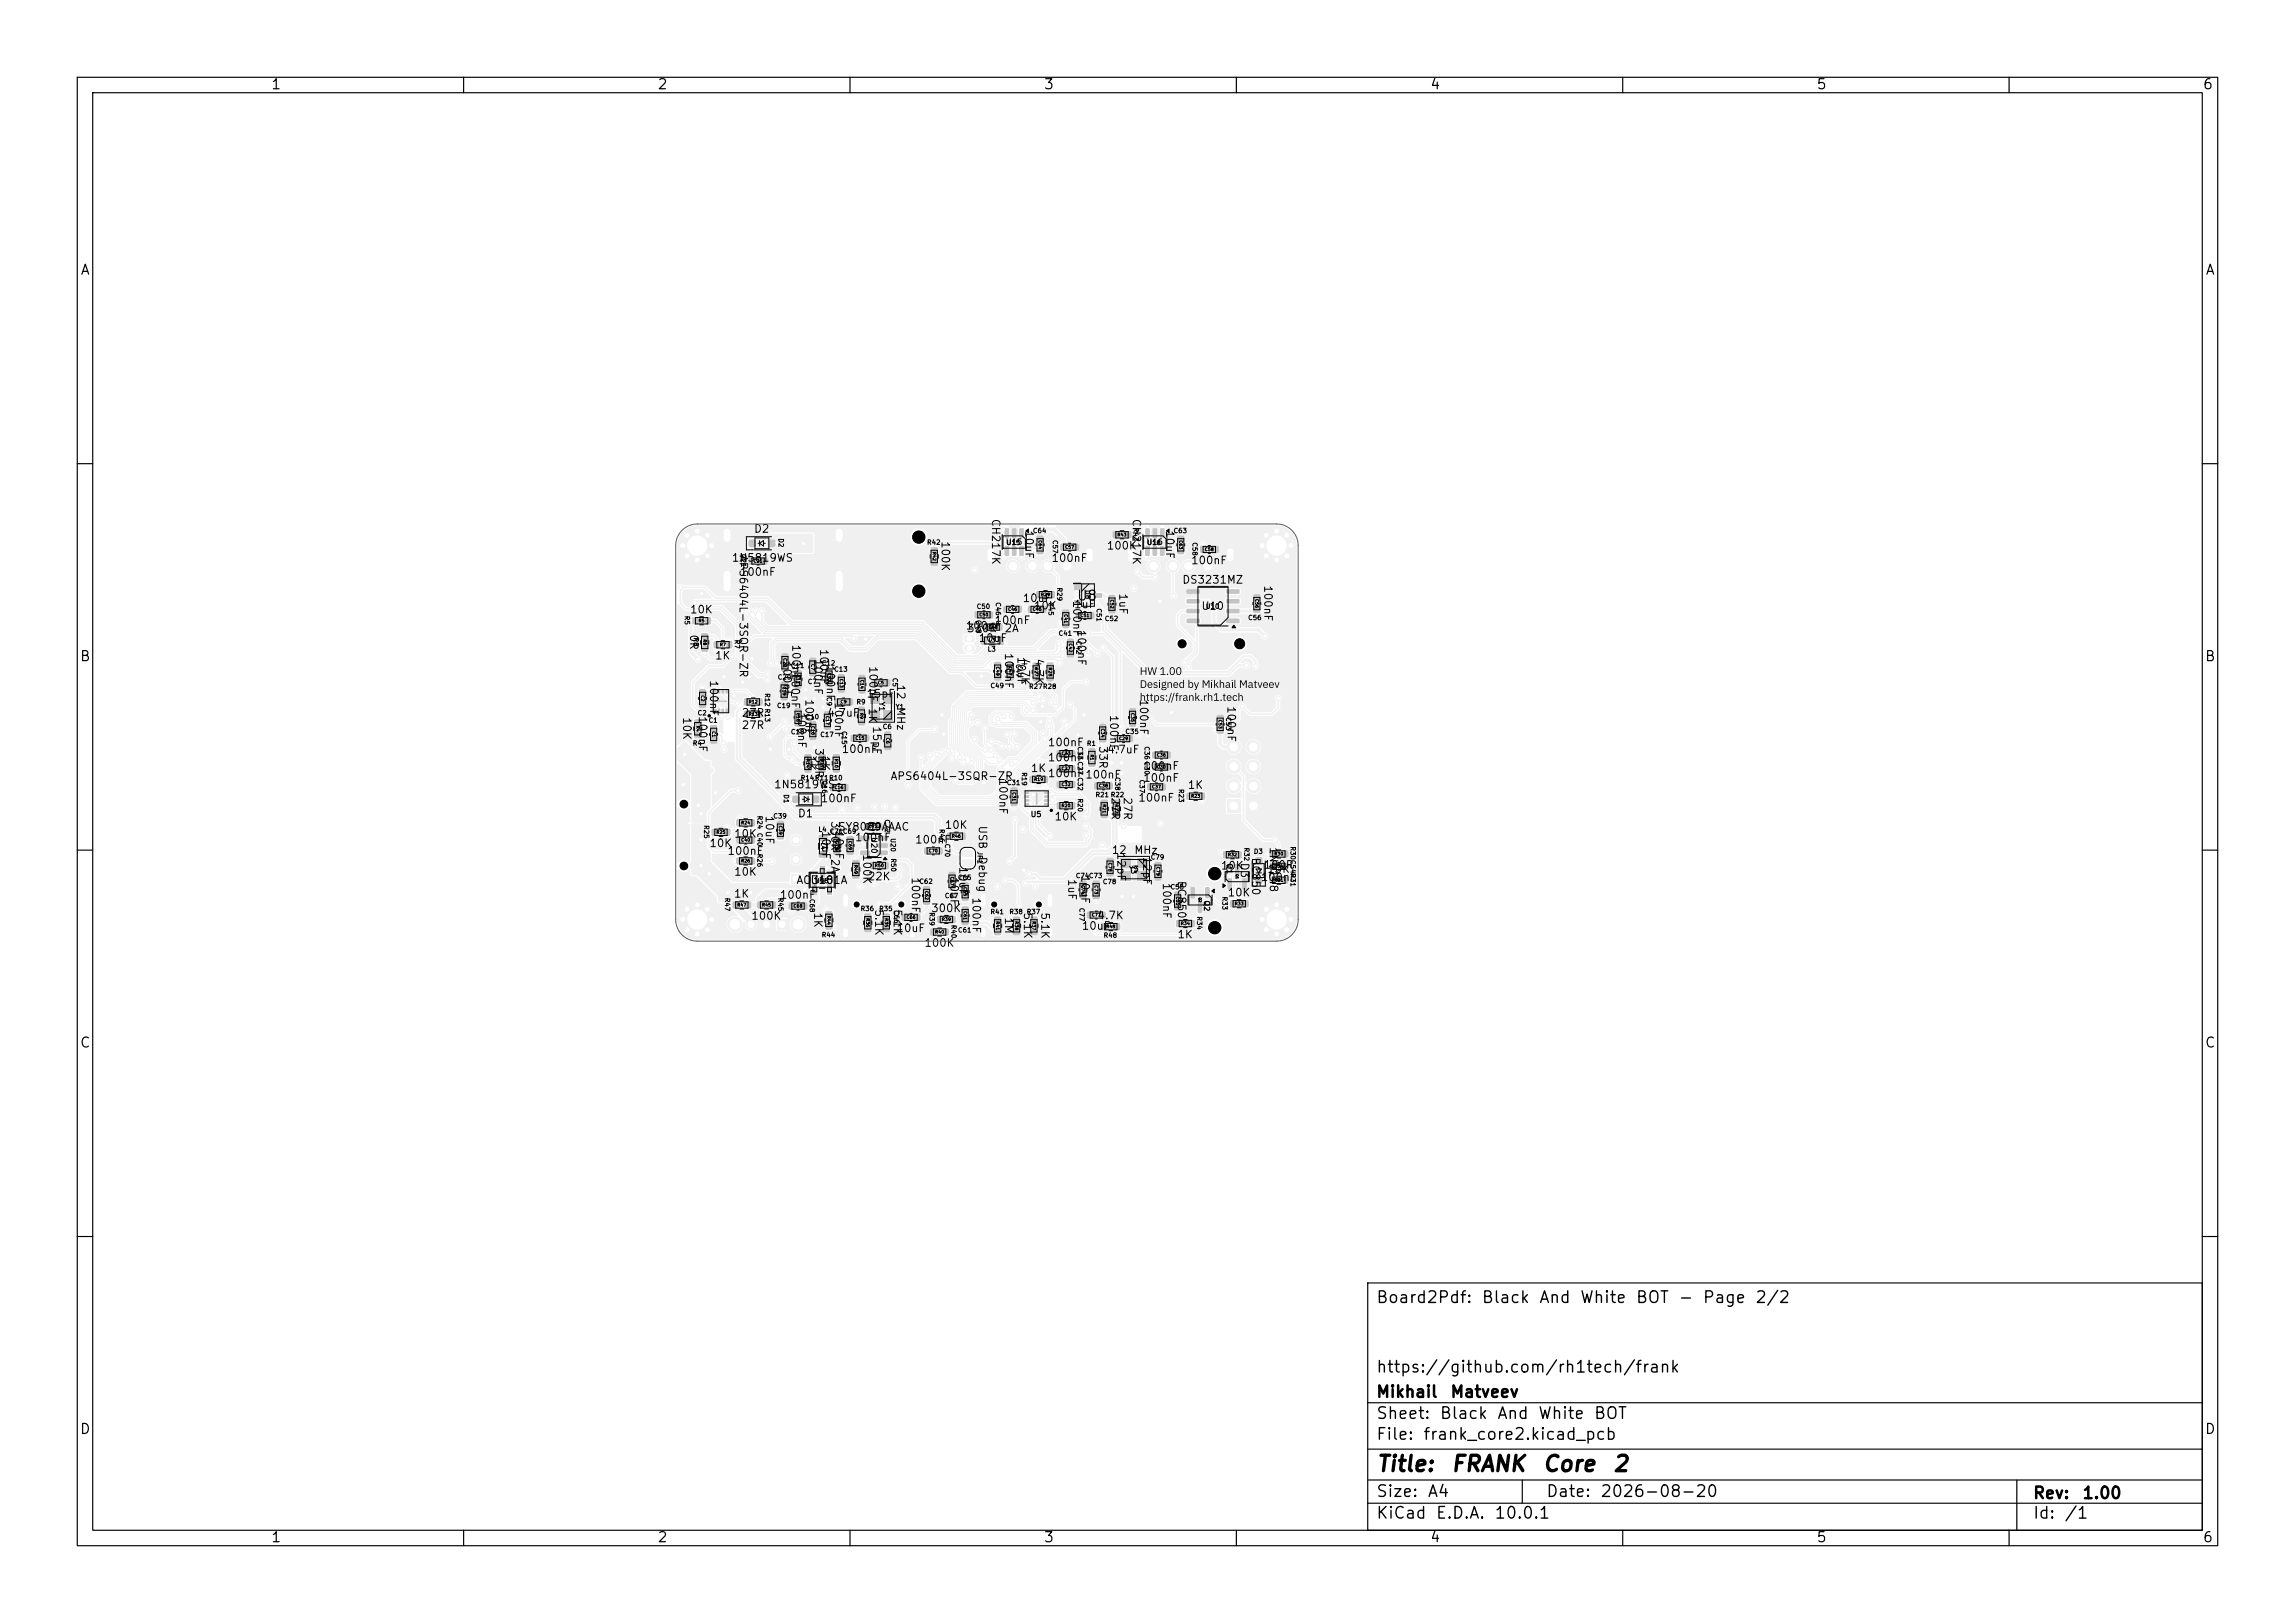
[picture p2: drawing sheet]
<svg xmlns="http://www.w3.org/2000/svg" width="297mm" height="210mm" viewBox="0 0 297 210" stroke-linecap="round" stroke-linejoin="round" font-family="sans-serif">
<defs><g id="words">
<g font-size="2">
<text x="178" y="190.9">Title:</text>
<text x="187.7" y="190.9">FRANK</text>
<text x="199.5" y="190.9">Core</text>
<text x="208.6" y="190.9">2</text>
</g>
<g font-size="1.5">
<text x="178" y="169">Board2Pdf:</text>
<text x="191.7" y="169">Black</text>
<text x="199.1" y="169">And</text>
<text x="204.4" y="169">White</text>
<text x="211.6" y="169">BOT</text>
<text x="217.1" y="169">-</text>
<text x="220.3" y="169">Page</text>
<text x="227.1" y="169">2/2</text>
<text x="178" y="178">https://github.com/rh1tech/frank</text>
<text x="178" y="184">Sheet:</text>
<text x="178" y="181.2">Mikhail</text>
<text x="186.2" y="184">Black</text>
<text x="187.6" y="181.2">Matveev</text>
<text x="193.7" y="184">And</text>
<text x="199" y="184">White</text>
<text x="206.2" y="184">BOT</text>
<text x="178" y="186.7">File:</text>
<text x="184.1" y="186.7">frank_core2.kicad_pcb</text>
<text x="178" y="196.9">KiCad</text>
<text x="178" y="194.1">Size:</text>
<text x="184.7" y="194.1">A4</text>
<text x="185.7" y="196.9">E.D.A.</text>
<text x="193.3" y="196.9">10.0.1</text>
<text x="200" y="194.1">Date:</text>
<text x="207" y="194.1">2026-08-20</text>
<text x="263" y="194.3">Rev:</text>
<text x="263" y="196.9">Id:</text>
<text x="267.1" y="196.9">/1</text>
<text x="269.4" y="194.3">1.00</text>
</g>
<g font-size="1.3">
<text x="35" y="11.9">1</text>
<text x="85" y="11.9">2</text>
<text x="135" y="11.9">3</text>
<text x="185" y="11.9">4</text>
<text x="235" y="11.9">5</text>
<text x="285" y="11.9">6</text>
<text x="10.3" y="35.9">A</text>
<text x="285.4" y="35.9">A</text>
<text x="139.3" y="78">U8</text>
<text x="10.3" y="85.9">B</text>
<text x="285.3" y="85.9">B</text>
<text x="10.3" y="135.9">C</text>
<text x="285.3" y="135.9">C</text>
<text x="10.3" y="185.9">D</text>
<text x="285.3" y="185.9">D</text>
<text x="35" y="199.9">1</text>
<text x="85" y="199.9">2</text>
<text x="135" y="199.9">3</text>
<text x="185" y="199.9">4</text>
<text x="235" y="199.9">5</text>
<text x="285" y="199.9">6</text>
</g>
<g font-size="1">
<text x="95.5" y="71.7" transform="rotate(90 95.5 71.7)">APS6404L-3SQR-ZR</text>
<text x="97.5" y="69.2">D2</text>
<text x="121.6" y="69.9" transform="rotate(90 121.6 69.9)">100K</text>
<text x="128.1" y="67.1" transform="rotate(90 128.1 67.1)">CH217K</text>
<text x="132.4" y="68.5" transform="rotate(90 132.4 68.5)">10uF</text>
<text x="143.1" y="71.4">100K</text>
<text x="146.3" y="67.1" transform="rotate(90 146.3 67.1)">CH217K</text>
<text x="150.6" y="68.5" transform="rotate(90 150.6 68.5)">10uF</text>
<text x="94.6" y="72.9">1N5819WS</text>
<text x="95.7" y="74.8">100nF</text>
<text x="136" y="73">100nF</text>
<text x="138.6" y="77.6" transform="rotate(90 138.6 77.6)">100nF</text>
<text x="144.6" y="76.7" transform="rotate(90 144.6 76.7)">1uF</text>
<text x="152.9" y="75.8">DS3231MZ</text>
<text x="154.1" y="73.3">100nF</text>
<text x="163.4" y="75.7" transform="rotate(90 163.4 75.7)">100nF</text>
<text x="89" y="82" transform="rotate(90 89 82)">0R</text>
<text x="89.2" y="79.6">10K</text>
<text x="102.3" y="83.3" transform="rotate(90 102.3 83.3)">100nF</text>
<text x="105.9" y="83.9" transform="rotate(90 105.9 83.9)">100nF</text>
<text x="124.9" y="81.7">100nF</text>
<text x="125.1" y="82.1">330R</text>
<text x="126.6" y="83.3">10uF</text>
<text x="128.6" y="81">100nF</text>
<text x="129.9" y="82.1">2A</text>
<text x="132.3" y="78.1">10uF</text>
<text x="133.7" y="79.1">10K</text>
<text x="138.9" y="78.9">1uF</text>
<text x="139.2" y="81.4" transform="rotate(90 139.2 81.4)">100nF</text>
<text x="155.4" y="79.2">U10</text>
<text x="91.6" y="87.9" transform="rotate(90 91.6 87.9)">100nF</text>
<text x="92.5" y="85.6">1K</text>
<text x="101.1" y="85.5" transform="rotate(90 101.1 85.5)">100nF</text>
<text x="102.2" y="87" transform="rotate(90 102.2 87)">100nF</text>
<text x="105.1" y="85.2" transform="rotate(90 105.1 85.2)">100nF</text>
<text x="106.7" y="86" transform="rotate(90 106.7 86)">100nF</text>
<text x="112.3" y="86.1" transform="rotate(90 112.3 86.1)">100nF 1K</text>
<text x="115.8" y="88.5" transform="rotate(90 115.8 88.5)">12</text>
<text x="129.8" y="84.4" transform="rotate(90 129.8 84.4)">100nF</text>
<text x="131.4" y="84.9" transform="rotate(90 131.4 84.9)">10uF</text>
<text x="131.9" y="85.1" transform="rotate(90 131.9 85.1)">4.7K</text>
<text x="133.7" y="85.1" transform="rotate(90 133.7 85.1)">4.7K</text>
<text x="88.1" y="92.7" transform="rotate(90 88.1 92.7)">10K</text>
<text x="90.2" y="92.6" transform="rotate(90 90.2 92.6)">100nF</text>
<text x="95.9" y="93">27R</text>
<text x="95.9" y="94.6">27R</text>
<text x="103" y="92.1" transform="rotate(90 103 92.1)">100nF</text>
<text x="104" y="90.4" transform="rotate(90 104 90.4)">100nF</text>
<text x="107" y="93">4.7uF</text>
<text x="107.8" y="90.8" transform="rotate(90 107.8 90.8)">100nF</text>
<text x="112" y="90.5">15pF</text>
<text x="112.7" y="93.9" transform="rotate(90 112.7 93.9)">15pF</text>
<text x="115.8" y="91.4" transform="rotate(90 115.8 91.4)">MHz</text>
<text x="143.4" y="92.4" transform="rotate(90 143.4 92.4)">100nF</text>
<text x="147.3" y="90.4" transform="rotate(90 147.3 90.4)">100nF</text>
<text x="158.6" y="91.3" transform="rotate(90 158.6 91.3)">100nF</text>
<text x="104.2" y="97.7" transform="rotate(90 104.2 97.7)">1K</text>
<text x="105.3" y="96.7" transform="rotate(90 105.3 96.7)">330R</text>
<text x="106.1" y="97.7" transform="rotate(90 106.1 97.7)">1K</text>
<text x="108.8" y="97.7">100nF</text>
<text x="115.2" y="101.2">APS6404L-3SQR-ZR</text>
<text x="129.1" y="100.7" transform="rotate(90 129.1 100.7)">100nF</text>
<text x="133.3" y="100.1">1K</text>
<text x="135.5" y="98.8">100nF</text>
<text x="135.5" y="96.8">100nF</text>
<text x="135.5" y="100.8">100nF100nF</text>
<text x="142" y="96.4" transform="rotate(90 142 96.4)">33R</text>
<text x="143.2" y="97.7">4.7uF</text>
<text x="147.9" y="99.9">100nF</text>
<text x="147.9" y="101.4">100nF</text>
<text x="98.8" y="105.5" transform="rotate(90 98.8 105.5)">10uF</text>
<text x="100.1" y="102.3">1N5819WS</text>
<text x="103.2" y="106">D1</text>
<text x="106.1" y="104.1">100nF</text>
<text x="106.1" y="107.4" transform="rotate(90 106.1 107.4)">10uF</text>
<text x="107.3" y="106.2" transform="rotate(90 107.3 106.2)">330R</text>
<text x="107.9" y="107.4" transform="rotate(90 107.9 107.4)">10uF</text>
<text x="108.4" y="107.7">SY8089AAAC</text>
<text x="122.2" y="107.5">10K</text>
<text x="126.4" y="106.8" transform="rotate(90 126.4 106.8)">USB</text>
<text x="136.4" y="106.4">10K</text>
<text x="143.6" y="103.1" transform="rotate(90 143.6 103.1)">27R</text>
<text x="145.2" y="103.1" transform="rotate(90 145.2 103.1)">27R</text>
<text x="147.2" y="104">100nF</text>
<text x="153.6" y="102.3">1K</text>
<text x="91.7" y="109.9">10K</text>
<text x="94.1" y="110.9">100nF</text>
<text x="94.9" y="108.6">10K</text>
<text x="94.9" y="113.6">10K</text>
<text x="107.3" y="111" transform="rotate(90 107.3 111)">2A</text>
<text x="110.6" y="109.1">100nF</text>
<text x="111.5" y="110.4" transform="rotate(90 111.5 110.4)">100K</text>
<text x="117.7" y="113.4" transform="rotate(90 117.7 113.4)">100nF</text>
<text x="118.3" y="109.4">100nF</text>
<text x="122.7" y="113.4" transform="rotate(90 122.7 113.4)">10uF</text>
<text x="123.9" y="112.1" transform="rotate(90 123.9 112.1)">10uF</text>
<text x="126.4" y="110.8" transform="rotate(90 126.4 110.8)">Debug</text>
<text x="138" y="113.7" transform="rotate(90 138 113.7)">1uF</text>
<text x="139.7" y="113.2" transform="rotate(90 139.7 113.2)">10uF</text>
<text x="143.8" y="110.7">12</text>
<text x="144.4" y="110.3" transform="rotate(90 144.4 110.3)">12pF</text>
<text x="146.7" y="110.7">MHz</text>
<text x="147.7" y="110.8" transform="rotate(90 147.7 110.8)">12pF</text>
<text x="152.2" y="113.9" transform="rotate(90 152.2 113.9)">BC850</text>
<text x="157.9" y="112.8">10K</text>
<text x="160.3" y="111.5" transform="rotate(90 160.3 111.5)">D3</text>
<text x="161.8" y="110.9" transform="rotate(90 161.8 110.9)">BC850</text>
<text x="163.4" y="112.7">100R</text>
<text x="163.9" y="113.2">10K</text>
<text x="164.1" y="109.5" transform="rotate(90 164.1 109.5)">1N4148</text>
<text x="94.9" y="116.4">1K</text>
<text x="97.1" y="119.3">100K</text>
<text x="100.8" y="116.5">100nF</text>
<text x="103" y="114.6">AO3401A</text>
<text x="104.8" y="114.6">U18</text>
<text x="105.1" y="118" transform="rotate(90 105.1 118)">1K</text>
<text x="112.2" y="114.2">22K</text>
<text x="113" y="117.6" transform="rotate(90 113 117.6)">5.1K</text>
<text x="115.4" y="117.6" transform="rotate(90 115.4 117.6)">5.1K</text>
<text x="120.4" y="118.3">300K</text>
<text x="125.6" y="116" transform="rotate(90 125.6 116)">100nF</text>
<text x="129.8" y="118.6" transform="rotate(90 129.8 118.6)">1M</text>
<text x="132.3" y="118" transform="rotate(90 132.3 118)">5.1K</text>
<text x="134.5" y="118" transform="rotate(90 134.5 118)">5.1K</text>
<text x="141.9" y="119.2">4.7K</text>
<text x="150.2" y="114.2" transform="rotate(90 150.2 114.2)">100nF</text>
<text x="158.8" y="116.2">10K</text>
<text x="163.1" y="114.3">100nF</text>
<text x="115.9" y="120.9">10uF</text>
<text x="119.5" y="122.8">100K</text>
<text x="139.9" y="120.6">10uF</text>
<text x="152.3" y="121.7">1K</text>
</g>
<g font-size=".7">
<text x="130.1" y="70.7">U15</text>
<text x="148.3" y="70.7">U16</text>
<text x="113.6" y="90.7" transform="rotate(90 113.6 90.7)">Y1</text>
<text x="133.3" y="105.9">U5</text>
<text x="112.6" y="108.2" transform="rotate(90 112.6 108.2)">U20</text>
<text x="146" y="113">Y3</text>
<text x="158.6" y="111.7" transform="rotate(90 158.6 111.7)">Q1</text>
<text x="155.6" y="116.4" transform="rotate(90 155.6 116.4)">Q2</text>
</g>
<g font-size=".6">
<text x="95.8" y="71.6" transform="rotate(90 95.8 71.6)">C21</text>
<text x="100.6" y="69.6" transform="rotate(90 100.6 69.6)">D2</text>
<text x="119.9" y="70.6">R42</text>
<text x="133.6" y="69.1">C64</text>
<text x="136.1" y="69.8" transform="rotate(90 136.1 69.8)">C57</text>
<text x="146.6" y="68.2" transform="rotate(90 146.6 68.2)">R43</text>
<text x="151.8" y="69.1">C63</text>
<text x="154.2" y="70.1" transform="rotate(90 154.2 70.1)">C58</text>
<text x="128.7" y="77.9" transform="rotate(90 128.7 77.9)">C46</text>
<text x="135.5" y="77.9" transform="rotate(90 135.5 77.9)">C45</text>
<text x="136.7" y="76" transform="rotate(90 136.7 76)">R29</text>
<text x="140.3" y="76.3" transform="rotate(90 140.3 76.3)">U8</text>
<text x="88.5" y="79.6" transform="rotate(90 88.5 79.6)">R5</text>
<text x="89.6" y="82.4" transform="rotate(90 89.6 82.4)">R8</text>
<text x="94.9" y="82.7" transform="rotate(90 94.9 82.7)">R7</text>
<text x="126.2" y="80.2" transform="rotate(90 126.2 80.2)">C48</text>
<text x="126.3" y="78.9">C50</text>
<text x="136.9" y="82.4">C41</text>
<text x="139.1" y="82.9" transform="rotate(90 139.1 82.9)">C42</text>
<text x="141.8" y="78.7" transform="rotate(90 141.8 78.7)">C51</text>
<text x="142.9" y="80.5">C52</text>
<text x="156" y="78.9">U10</text>
<text x="161.5" y="80.4">C56</text>
<text x="98.9" y="89.6" transform="rotate(90 98.9 89.6)">R12 R13</text>
<text x="100.6" y="88.1">C20</text>
<text x="102.3" y="86.6">C11</text>
<text x="104.5" y="88.7">C7</text>
<text x="106.3" y="86.3">C12</text>
<text x="107.9" y="87.1">C13</text>
<text x="115.4" y="87.6" transform="rotate(90 115.4 87.6)">C5</text>
<text x="127.7" y="84.5">L3</text>
<text x="128.1" y="89.2">C49</text>
<text x="131.3" y="85.9" transform="rotate(90 131.3 85.9)">C47</text>
<text x="133.1" y="89.3">R27R28</text>
<text x="90.2" y="92.7">C2</text>
<text x="91.6" y="93.7">C1</text>
<text x="100.5" y="91.8">C19</text>
<text x="102.3" y="95.2">C18</text>
<text x="104.2" y="93.2">C10</text>
<text x="106.1" y="95.5">C17</text>
<text x="106.9" y="90.1" transform="rotate(90 106.9 90.1)">C9</text>
<text x="108.8" y="94.5" transform="rotate(90 108.8 94.5)">C15</text>
<text x="110.8" y="91.3">R9</text>
<text x="114.2" y="94.5">C6</text>
<text x="115.8" y="91.9">Y1</text>
<text x="145.6" y="95.1">C35</text>
<text x="158.5" y="92.7" transform="rotate(90 158.5 92.7)">C53</text>
<text x="89.6" y="96.6">R4</text>
<text x="103.6" y="101.1">R14R11R10</text>
<text x="106.2" y="100.9" transform="rotate(90 106.2 100.9)">C16</text>
<text x="130.2" y="101.7">C31</text>
<text x="132.1" y="99.9" transform="rotate(90 132.1 99.9)">R19</text>
<text x="139.3" y="96.5" transform="rotate(90 139.3 96.5)">C33C27 C32</text>
<text x="140.6" y="96.7">R1</text>
<text x="144.2" y="100.5" transform="rotate(90 144.2 100.5)">C38</text>
<text x="147.3" y="100.8" transform="rotate(90 147.3 100.8)">C37</text>
<text x="148" y="96.5" transform="rotate(90 148 96.5)">C36C30</text>
<text x="91" y="106.7" transform="rotate(90 91 106.7)">R25</text>
<text x="97.9" y="105.5" transform="rotate(90 97.9 105.5)">R24</text>
<text x="97.9" y="107.7" transform="rotate(90 97.9 107.7)">C40</text>
<text x="100" y="106.1">C39</text>
<text x="101.3" y="102.7" transform="rotate(90 101.3 102.7)">D1</text>
<text x="105.9" y="107.8">L4</text>
<text x="114.4" y="106" transform="rotate(90 114.4 106)">C72</text>
<text x="121.4" y="107.2" transform="rotate(90 121.4 107.2)">R46</text>
<text x="139.3" y="103.3" transform="rotate(90 139.3 103.3)">R20</text>
<text x="141.7" y="103.3">R21 R22</text>
<text x="152.4" y="102" transform="rotate(90 152.4 102)">R23</text>
<text x="97.9" y="110.4" transform="rotate(90 97.9 110.4)">R26</text>
<text x="107.3" y="108">C71C69</text>
<text x="115.1" y="108.4" transform="rotate(90 115.1 108.4)">U20</text>
<text x="115.2" y="111" transform="rotate(90 115.2 111)">R50</text>
<text x="122.1" y="109.1" transform="rotate(90 122.1 109.1)">C70</text>
<text x="126.4" y="110.1" transform="rotate(90 126.4 110.1)">JP1</text>
<text x="139.2" y="113.8">C74C73</text>
<text x="146.2" y="111.9" transform="rotate(90 146.2 111.9)">Y3</text>
<text x="148.9" y="111.4">C79</text>
<text x="160.9" y="109.6" transform="rotate(90 160.9 109.6)">R32</text>
<text x="162.2" y="110.6">D3</text>
<text x="166.9" y="109.5" transform="rotate(90 166.9 109.5)">R30C54R31</text>
<text x="93.7" y="116.1" transform="rotate(90 93.7 116.1)">R47</text>
<text x="100.6" y="116.1" transform="rotate(90 100.6 116.1)">R45</text>
<text x="104.6" y="116.3" transform="rotate(90 104.6 116.3)">C68</text>
<text x="105.4" y="114.4">U18</text>
<text x="111.3" y="118">R36</text>
<text x="113.7" y="118">R35</text>
<text x="115.6" y="117.7" transform="rotate(90 115.6 117.7)">C66</text>
<text x="118.9" y="114.5">C62</text>
<text x="120.1" y="118" transform="rotate(90 120.1 118)">R39</text>
<text x="122.2" y="116.4">C67</text>
<text x="123" y="119.6" transform="rotate(90 123 119.6)">R40</text>
<text x="123.9" y="114">C65</text>
<text x="128.1" y="118.4">R41</text>
<text x="130.6" y="118.4">R38 R37</text>
<text x="139.5" y="117.4" transform="rotate(90 139.5 117.4)">C77</text>
<text x="142.7" y="114.5">C78</text>
<text x="151.4" y="115.2">C55</text>
<text x="154.8" y="118.5" transform="rotate(90 154.8 118.5)">R34</text>
<text x="158" y="115.9" transform="rotate(90 158 115.9)">R33</text>
<text x="106.3" y="121.4">R44</text>
<text x="123.9" y="120.8">C61</text>
<text x="142.8" y="121.5">R48</text>
</g>
<g font-size=".5">
<text x="127.9" y="83.2">L3</text>
<text x="106.1" y="109" transform="rotate(90 106.1 109)">L4</text>
</g>
<g font-size=".4">
<text x="120.6" y="71.4" transform="rotate(90 120.6 71.4)">R42</text>
<text x="134.3" y="69.9" transform="rotate(90 134.3 69.9)">C64</text>
<text x="137.8" y="71.1">C57</text>
<text x="144.6" y="69.5">R43</text>
<text x="152.5" y="69.9" transform="rotate(90 152.5 69.9)">C63</text>
<text x="155.9" y="71.4">C58</text>
<text x="97.5" y="72.9">C21</text>
<text x="134.7" y="77.2">R29</text>
<text x="143.6" y="77.5" transform="rotate(90 143.6 77.5)">C52</text>
<text x="162.4" y="77.5" transform="rotate(90 162.4 77.5)">C56</text>
<text x="90.4" y="80.6">R5</text>
<text x="90.9" y="82.7" transform="rotate(90 90.9 82.7)">R8</text>
<text x="93.1" y="83.7">R7</text>
<text x="126.7" y="79.8">C50</text>
<text x="127.9" y="81.4">C48</text>
<text x="130.4" y="79.1">C46</text>
<text x="133.6" y="79.1">C45</text>
<text x="137.6" y="79.4" transform="rotate(90 137.6 79.4)">C41</text>
<text x="138.2" y="83.2" transform="rotate(90 138.2 83.2)">C42</text>
<text x="139.8" y="79.9">C51</text>
<text x="90.6" y="89.9" transform="rotate(90 90.6 89.9)">C2</text>
<text x="101.2" y="88.8" transform="rotate(90 101.2 88.8)">C19</text>
<text x="101.3" y="85.1" transform="rotate(90 101.3 85.1)">C20</text>
<text x="103" y="87.3" transform="rotate(90 103 87.3)">C11</text>
<text x="104.9" y="85.9" transform="rotate(90 104.9 85.9)">C7</text>
<text x="107" y="87" transform="rotate(90 107 87)">C12</text>
<text x="108.6" y="87.8" transform="rotate(90 108.6 87.8)">C13</text>
<text x="111.3" y="87.9" transform="rotate(90 111.3 87.9)">C14</text>
<text x="113.6" y="88.6">C5</text>
<text x="128.8" y="86.2" transform="rotate(90 128.8 86.2)">C49</text>
<text x="130.4" y="86.2" transform="rotate(90 130.4 86.2)">C47</text>
<text x="133.8" y="86.3" transform="rotate(90 133.8 86.3)">R27</text>
<text x="135.6" y="86.3" transform="rotate(90 135.6 86.3)">R28</text>
<text x="90" y="93.9" transform="rotate(90 90 93.9)">R4</text>
<text x="92.1" y="94.6" transform="rotate(90 92.1 94.6)">C1</text>
<text x="96.9" y="91.1">R12</text>
<text x="96.9" y="92.7">R13</text>
<text x="103" y="92.2" transform="rotate(90 103 92.2)">C18</text>
<text x="104.9" y="93.9" transform="rotate(90 104.9 93.9)">C10</text>
<text x="106.8" y="92.6" transform="rotate(90 106.8 92.6)">C17</text>
<text x="108.7" y="91.1">C9</text>
<text x="110.7" y="95.8">C15</text>
<text x="111.2" y="92.2" transform="rotate(90 111.2 92.2)">R9</text>
<text x="114.6" y="95.4" transform="rotate(90 114.6 95.4)">C6</text>
<text x="142.4" y="94.2" transform="rotate(90 142.4 94.2)">C34</text>
<text x="144.8" y="95.9">C29</text>
<text x="146.3" y="92.2" transform="rotate(90 146.3 92.2)">C35</text>
<text x="157.6" y="93.1" transform="rotate(90 157.6 93.1)">C53</text>
<text x="104.3" y="98.1" transform="rotate(90 104.3 98.1)">R14</text>
<text x="106.1" y="98.1" transform="rotate(90 106.1 98.1)">R11</text>
<text x="107.9" y="98.1" transform="rotate(90 107.9 98.1)">R10</text>
<text x="133.8" y="101.1">R19</text>
<text x="137.3" y="99.8">C27</text>
<text x="137.3" y="97.8">C33</text>
<text x="137.3" y="101.8">C32</text>
<text x="141" y="97.6" transform="rotate(90 141 97.6)">R1</text>
<text x="142.2" y="102">C38</text>
<text x="149.7" y="98">C36</text>
<text x="149.7" y="99.5">C30</text>
<text x="92.7" y="108">R25</text>
<text x="95.9" y="106.8">R24</text>
<text x="100.7" y="106.8" transform="rotate(90 100.7 106.8)">C39</text>
<text x="107.9" y="102.2">C16</text>
<text x="112.4" y="107.2">C72</text>
<text x="130.9" y="102.5" transform="rotate(90 130.9 102.5)">C31</text>
<text x="137.3" y="104.5">R20</text>
<text x="142.6" y="104" transform="rotate(90 142.6 104)">R21</text>
<text x="144.2" y="104" transform="rotate(90 144.2 104)">R22</text>
<text x="149" y="102.1">C37</text>
<text x="154.1" y="103.3">R23</text>
<text x="95.9" y="111.7">R26</text>
<text x="95.9" y="109">C40</text>
<text x="108" y="108.8" transform="rotate(90 108 108.8)">C71</text>
<text x="109.7" y="108.8" transform="rotate(90 109.7 108.8)">C69</text>
<text x="110.5" y="111.9" transform="rotate(90 110.5 111.9)">R49</text>
<text x="113.2" y="112.3">R50</text>
<text x="120.1" y="110.4">C70</text>
<text x="122.9" y="113.4" transform="rotate(90 122.9 113.4)">C67</text>
<text x="123.1" y="108.5">R46</text>
<text x="143.4" y="111.6" transform="rotate(90 143.4 111.6)">C78</text>
<text x="149.6" y="112.1" transform="rotate(90 149.6 112.1)">C79</text>
<text x="158.9" y="110.9">R32</text>
<text x="164.9" y="110.8">R30</text>
<text x="164.9" y="112.4">C54</text>
<text x="95.4" y="117.4">R47</text>
<text x="98.6" y="117.4">R45</text>
<text x="102.6" y="117.5">C68</text>
<text x="107" y="118.5" transform="rotate(90 107 118.5)">R44</text>
<text x="112" y="118.8" transform="rotate(90 112 118.8)">R36</text>
<text x="114.4" y="118.8" transform="rotate(90 114.4 118.8)">R35</text>
<text x="117.3" y="119">C66</text>
<text x="119.6" y="115.2" transform="rotate(90 119.6 115.2)">C62</text>
<text x="121.8" y="119.3">R39</text>
<text x="124.6" y="114.7" transform="rotate(90 124.6 114.7)">C65</text>
<text x="124.6" y="117.8" transform="rotate(90 124.6 117.8)">C61</text>
<text x="128.8" y="119.2" transform="rotate(90 128.8 119.2)">R41</text>
<text x="131.3" y="119.2" transform="rotate(90 131.3 119.2)">R38</text>
<text x="133.5" y="119.2" transform="rotate(90 133.5 119.2)">R37</text>
<text x="139.9" y="114.5" transform="rotate(90 139.9 114.5)">C74</text>
<text x="141.2" y="118.7">C77</text>
<text x="141.6" y="114.5" transform="rotate(90 141.6 114.5)">C73</text>
<text x="152.1" y="116" transform="rotate(90 152.1 116)">C55</text>
<text x="152.8" y="119.8">R34</text>
<text x="159.7" y="117.2">R33</text>
<text x="164.9" y="114.2">R31</text>
<text x="121" y="120.9">R40</text>
<text x="143.1" y="120.2">R48</text>
</g>
<g font-size=".3">
<text x="159.9" y="113.1" transform="rotate(90 159.9 113.1)">Q1</text>
<text x="155.1" y="116.1" transform="rotate(90 155.1 116.1)">Q2</text>
</g>
</g></defs>
<g fill="#f0f0f0">
<path d="M107.8 99.3h.8v.6h-.8z"/>
<path d="M107.8 97.6h.8v.7h-.8z"/>
<path d="M114.4 87.9h.2h.6v.2v.7h-.2h-.6l-.1-.2z"/>
<path d="M112.8 87.9h.2h.6l.1 .2-.1 .7h-.1h-.7v-.2z"/>
</g>
<g fill="#f0f0f0" stroke="#f0f0f0" stroke-width=".13">
<circle cx="92.1" cy="119" r=".4"/>
<circle cx="91.6" cy="117.7" r=".4"/>
<circle cx="91.6" cy="120.3" r=".4"/>
<circle cx="90.2" cy="117.1" r=".4"/>
<circle cx="90.2" cy="119" r="2.5"/>
<circle cx="90.2" cy="120.9" r=".4"/>
<circle cx="88.9" cy="117.7" r=".4"/>
<circle cx="88.9" cy="120.3" r=".4"/>
<circle cx="88.4" cy="119" r=".4"/>
<circle cx="92.1" cy="70.6" r=".4"/>
<circle cx="91.6" cy="69.3" r=".4"/>
<circle cx="91.6" cy="71.9" r=".4"/>
<circle cx="90.2" cy="68.7" r=".4"/>
<circle cx="90.2" cy="70.6" r="2.5"/>
<circle cx="90.2" cy="72.5" r=".4"/>
<circle cx="88.9" cy="69.3" r=".4"/>
<circle cx="88.9" cy="71.9" r=".4"/>
<circle cx="88.4" cy="70.6" r=".4"/>
</g>
<path d="M158.8 103.4h1.7v1.7h-1.7z" fill="#f0f0f0"/>
<g fill="#f0f0f0" stroke="#f0f0f0" stroke-width=".13">
<circle cx="162.2" cy="104.3" r=".86"/>
<circle cx="159.7" cy="101.7" r=".86"/>
<circle cx="162.2" cy="101.7" r=".86"/>
<circle cx="159.7" cy="99.2" r=".86"/>
<circle cx="162.2" cy="99.2" r=".86"/>
<circle cx="159.7" cy="96.7" r=".86"/>
<circle cx="162.2" cy="96.7" r=".86"/>
<circle cx="104.3" cy="89.3" r=".3"/>
<circle cx="105.4" cy="89.3" r=".3"/>
<circle cx="106.5" cy="89.3" r=".3"/>
<circle cx="104.3" cy="90.4" r=".3"/>
<circle cx="105.4" cy="90.4" r=".3"/>
<circle cx="106.5" cy="90.4" r=".3"/>
<circle cx="104.3" cy="91.5" r=".3"/>
<circle cx="105.4" cy="91.5" r=".3"/>
<circle cx="106.5" cy="91.5" r=".3"/>
<circle cx="142.4" cy="100.1" r=".3"/>
<circle cx="142.4" cy="98.7" r=".3"/>
<circle cx="142.4" cy="97.3" r=".3"/>
<circle cx="143.8" cy="100.1" r=".3"/>
<circle cx="143.8" cy="98.7" r=".3"/>
<circle cx="143.8" cy="97.3" r=".3"/>
<circle cx="145.2" cy="100.1" r=".3"/>
<circle cx="145.2" cy="98.7" r=".3"/>
<circle cx="145.2" cy="97.3" r=".3"/>
<circle cx="103.3" cy="119.6" r=".94"/>
<circle cx="95.1" cy="119.6" r=".94"/>
</g>
<path d="M109.4 116v1.1M118.1 116v1.1M127.2 116v1.1M135.9 116v1.1M109.4 120.4v.6M118.1 120.4v.6M127.2 120.4v.6M135.9 120.4v.6" fill="none" stroke="#f0f0f0" stroke-width="1"/>
<path d="M100.6 119h1.3v1.3h-1.3z" fill="#f0f0f0"/>
<g fill="#f0f0f0" stroke="#f0f0f0" stroke-width=".13">
<circle cx="99.2" cy="119.6" r=".65"/>
<circle cx="97.2" cy="119.6" r=".65"/>
<circle cx="131.1" cy="73.2" r=".75"/>
<circle cx="133.6" cy="73.2" r=".75"/>
<circle cx="135.6" cy="73.2" r=".75"/>
</g>
<path d="M137.4 72.5h1.5v1.5h-1.5z" fill="#f0f0f0"/>
<path d="M128.2 71.4v.9M141 71.4v.9" fill="none" stroke="#f0f0f0" stroke-width="1.6"/>
<g fill="#f0f0f0" stroke="#f0f0f0" stroke-width=".13">
<circle cx="149.3" cy="73.2" r=".75"/>
<circle cx="151.8" cy="73.2" r=".75"/>
<circle cx="153.8" cy="73.2" r=".75"/>
</g>
<path d="M155.6 72.5h1.5v1.5h-1.5z" fill="#f0f0f0"/>
<path d="M146.4 71.4v.9M159.2 71.4v.9" fill="none" stroke="#f0f0f0" stroke-width="1.6"/>
<g fill="#f0f0f0" stroke="#f0f0f0" stroke-width=".13">
<circle cx="167.1" cy="70.6" r=".4"/>
<circle cx="166.5" cy="69.3" r=".4"/>
<circle cx="166.5" cy="71.9" r=".4"/>
<circle cx="165.2" cy="68.7" r=".4"/>
<circle cx="165.2" cy="70.6" r="2.5"/>
<circle cx="165.2" cy="72.5" r=".4"/>
<circle cx="163.9" cy="69.3" r=".4"/>
<circle cx="163.9" cy="71.9" r=".4"/>
<circle cx="163.3" cy="70.6" r=".4"/>
</g>
<g fill="#f0f0f0">
<path d="M93.6 73.6h.9l.3 .2v2.7l-.1 .2-.2 .1h-.8l-.3-.2v-2.7z"/>
<path d="M93.6 68.3l.9-.1 .2 .1 .1 1.6-.1 .3-.9 .1-.3-.2-.1-1.6z"/>
<path d="M108 68.3l.3-.1h.7l.2 .1 .1 1.6-.1 .3-.9 .1-.3-.2z"/>
<path d="M108 73.7l.2-.1h.8h.2l.1 .2v2.7l-.1 .2-.2 .1h-.8l-.3-.2z"/>
<path d="M124.8 82.2h1.2l.1 .2v.5l-.2 .2h-1l-.2-.2z"/>
</g>
<path d="M125.2 83.9h.5" fill="none" stroke="#f0f0f0" stroke-width=".9"/>
<path d="M102.4 113.1h1.2v1.2h-1.2z" fill="#f0f0f0"/>
<g fill="#f0f0f0" stroke="#f0f0f0" stroke-width=".13">
<circle cx="103" cy="111.2" r=".63"/>
<circle cx="103" cy="108.7" r=".63"/>
<circle cx="167.1" cy="119" r=".4"/>
<circle cx="166.5" cy="117.7" r=".4"/>
<circle cx="166.5" cy="120.3" r=".4"/>
<circle cx="165.2" cy="117.1" r=".4"/>
<circle cx="165.2" cy="119" r="2.5"/>
<circle cx="165.2" cy="120.9" r=".4"/>
<circle cx="163.9" cy="117.7" r=".4"/>
<circle cx="163.9" cy="120.3" r=".4"/>
<circle cx="163.3" cy="119" r=".4"/>
</g>
<g fill="#f0f0f0">
<path d="M110.3 113h.9v.7h-.9z"/>
<path d="M110.3 111.3h.9v.7h-.9z"/>
<path d="M127.4 80.7h.1h.6l.1 .2-.1 .7h-.1h-.6l-.1-.2z"/>
<path d="M128.9 80.7h.2h.6l.1 .2-.1 .7h-.2h-.6v-.2z"/>
<path d="M120.5 72.5h.8v.7h-.8z"/>
<path d="M120.5 70.8h.8v.7h-.8z"/>
<path d="M90.8 82h.8v.6h-.8z"/>
<path d="M90.8 83.6h.8v.7h-.8z"/>
<path d="M149.4 111.6l.2-.1 .7 .1v.1v.6l-.2 .1-.7-.1v-.1z"/>
<path d="M149.4 113.1h.2h.7v.2v.6l-.2 .1-.7-.1v-.2z"/>
<path d="M140.7 118l.2-.1 .6 .1 .1 .1-.1 .7-.2 .1-.6-.1v-.2z"/>
<path d="M142.3 118l.1-.1 .6 .1 .1 .1-.1 .7-.1 .1-.6-.1-.1-.2z"/>
<path d="M143.5 78.6l.2-.1 .6 .1 .1 .1-.1 .6-.1 .1-.7-.1-.1-.1z"/>
<path d="M143.5 77h.2h.6l.1 .2-.1 .6-.1 .1-.7-.1-.1-.2z"/>
<path d="M164.3 110.1h.7v.8h-.7z"/>
<path d="M166 110.1h.7v.8h-.7z"/>
<path d="M91.3 79.9h.7v.8h-.7z"/>
<path d="M89.6 79.9h.7v.8h-.7z"/>
<path d="M130.3 87.2h.2h.6l.1 .2-.1 .6-.1 .1-.7-.1v-.1z"/>
<path d="M130.3 85.7l.2-.1 .6 .1 .1 .2-.1 .6h-.1h-.7v-.2z"/>
<path d="M106 97.6h.8v.7h-.8z"/>
<path d="M106 99.3h.8v.6h-.8z"/>
<path d="M152 115.4h.2h.6l.1 .2-.1 .6-.1 .1-.7-.1-.1-.2z"/>
<path d="M152 117l.2-.1 .6 .1 .1 .1-.1 .6-.1 .1-.7-.1-.1-.1z"/>
<path d="M95.3 106.1h.7v.8h-.7z"/>
<path d="M97 106.1h.7v.8h-.7z"/>
<path d="M119.5 114.7h.2h.6l.1 .2-.1 .6-.1 .1-.7-.1-.1-.2z"/>
<path d="M119.5 116.3l.2-.1 .6 .1 .1 .1-.1 .6-.1 .1-.7-.1-.1-.1z"/>
<path d="M156 114.8h.4l.1 .1 .1 1.2-.1 .1-.4 .1-.1-.1z"/>
<path d="M154.1 114.8h.4l.1 .1 .1 1.2-.1 .1-.4 .1-.1-.1z"/>
<path d="M155 116.7h.5h.1v1.3l-.1 .1h-.3l-.2-.1z"/>
<path d="M155.2 102.6h.7v.8h-.7z"/>
<path d="M153.6 102.6h.7v.8h-.7z"/>
<path d="M114.4 91.9h1.2v1.4h-1.2z"/>
<path d="M114.4 89.7h1.2v1.4h-1.2z"/>
<path d="M112.7 89.7h1.2v1.4h-1.2z"/>
<path d="M112.7 91.9h1.2v1.4h-1.2z"/>
<path d="M95.3 111h.7v.8h-.7z"/>
<path d="M97 111h.7v.8h-.7z"/>
<path d="M91.9 93.9l.2-.1 .7 .1v.1v.6l-.2 .1-.7-.1v-.1z"/>
<path d="M91.9 95.4h.2h.7v.2v.6l-.2 .1-.7-.1v-.2z"/>
<path d="M152.2 119.1h.7v.8h-.7z"/>
<path d="M153.9 119.1h.7v.8h-.7z"/>
<path d="M138.4 99.1l.1-.1 .6 .1 .1 .1-.1 .7h-.1h-.6l-.1-.2z"/>
<path d="M136.8 99.1l.2-.1 .6 .1v.1v.7h-.2h-.6l-.1-.2z"/>
<path d="M134.1 76.5h.7v.9h-.7z"/>
<path d="M135.8 76.5h.7v.9h-.7z"/>
<path d="M150.1 68.4l.5-.1 .1 .1v1.1l-.1 .2h-.3l-.2-.1z"/>
<path d="M149.2 68.4l.4-.1 .1 .1 .1 1.1-.1 .2h-.4l-.1-.1z"/>
<path d="M148.2 68.4l.5-.1 .1 .1v1.1l-.1 .2h-.3l-.2-.1z"/>
<path d="M148.2 70.7l.5-.1 .1 .1v1.1l-.1 .1h-.3l-.2-.1z"/>
<path d="M149.2 70.7l.4-.1 .1 .1 .1 1.1-.1 .1h-.4l-.1-.1z"/>
<path d="M150.1 70.7l.5-.1 .1 .1v1.1l-.1 .1h-.3l-.2-.1z"/>
<path d="M109.6 108.2h.2h.6l.1 .2-.1 .6-.1 .1-.7-.1-.1-.1z"/>
<path d="M109.6 109.8l.2-.1 .6 .1 .1 .2-.1 .6h-.1h-.7l-.1-.2z"/>
<path d="M106 110.2l1-.1 .1 .2v.6l-.2 .1h-.9l-.1-.2z"/>
<path d="M106 108.1l1-.1 .1 .2v.5l-.2 .2h-.9l-.1-.2z"/>
<path d="M137.3 70.4l.1-.1 .6 .1 .1 .2-.1 .6-.1 .1-.6-.1-.1-.1z"/>
<path d="M138.8 70.4l.2-.1 .6 .1 .1 .2-.1 .6-.2 .1-.6-.1v-.1z"/>
<path d="M111.1 88.9h.2h.7v.2v.6l-.2 .1-.7-.1v-.1z"/>
<path d="M111.1 87.4l.2-.1 .7 .1v.2v.6h-.2h-.7v-.2z"/>
<path d="M131.1 120.3h.9v.7h-.9z"/>
<path d="M131.1 118.6h.9v.7h-.9z"/>
<path d="M108 90.4h.2h.6l.1 .2-.1 .6-.2 .1-.6-.1v-.1z"/>
<path d="M109.6 90.4h.1h.6l.1 .2-.1 .6-.1 .1-.6-.1-.1-.1z"/>
<path d="M96.5 116.7h.7v.8h-.7z"/>
<path d="M94.8 116.7h.7v.8h-.7z"/>
<path d="M136.8 103.8h.7v.9h-.7z"/>
<path d="M138.4 103.8h.7v.9h-.7z"/>
<path d="M158.9 113.7l.4-.1 .1 .1 .1 1.3-.1 .1h-.4l-.1-.1z"/>
<path d="M160.8 113.7l.4-.1 .1 .1 .1 1.3-.1 .1h-.4l-.1-.1z"/>
<path d="M159.8 111.8h.5l.1 .1v1.2l-.1 .1h-.3l-.2-.1z"/>
<path d="M143.2 101.3l.2-.1 .6 .1v.1v.7l-.2 .1-.6-.1-.1-.2z"/>
<path d="M141.6 101.3l.2-.1 .6 .1 .1 .1-.1 .7-.1 .1-.7-.1v-.2z"/>
<path d="M129.9 78.4h.2h.6v.2v.7h-.2h-.6l-.1-.2z"/>
<path d="M131.4 78.4h.2h.6l.1 .2-.1 .7h-.1h-.7v-.2z"/>
<path d="M101.2 86.1h.1h.7l.1 .2-.1 .6-.2 .1-.6-.1-.1-.1z"/>
<path d="M101.2 84.6l.1-.1 .7 .1 .1 .2-.1 .6h-.2h-.6l-.1-.2z"/>
<path d="M144.2 119.5h.7v.8h-.7z"/>
<path d="M142.6 119.5h.7v.8h-.7z"/>
<path d="M120.4 120.2h.7v.8h-.7z"/>
<path d="M122.1 120.2h.7v.8h-.7z"/>
<path d="M90.5 90.8l.2-.1 .6 .1 .1 .1-.1 .6-.1 .1-.7-.1v-.1z"/>
<path d="M90.5 89.2h.2h.6l.1 .2-.1 .6-.1 .1-.7-.1v-.2z"/>
<path d="M138.4 97.1l.1-.1 .6 .1 .1 .2-.1 .6-.1 .1-.6-.1-.1-.1z"/>
<path d="M136.8 97.1l.2-.1 .6 .1v.2v.6l-.2 .1-.6-.1-.1-.1z"/>
<path d="M152.4 69.3h.2h.6l.1 .2-.1 .6-.1 .1-.7-.1-.1-.1z"/>
<path d="M152.4 70.9l.2-.1 .6 .1 .1 .2-.1 .6h-.1h-.7l-.1-.2z"/>
<path d="M95.3 108.3l.2-.1 .6 .1 .1 .2-.1 .6-.1 .1-.7-.1v-.1z"/>
<path d="M96.9 108.3l.2-.1 .6 .1v.2v.6l-.2 .1-.6-.1-.1-.1z"/>
<path d="M148.5 101.4l.2-.1 .6 .1v.2v.6l-.2 .1-.6-.1-.1-.1z"/>
<path d="M150.1 101.4l.1-.1 .6 .1 .1 .2-.1 .6-.1 .1-.6-.1-.1-.1z"/>
<path d="M164.3 111.7l.2-.1 .6 .1 .1 .2-.1 .6-.1 .1-.7-.1v-.1z"/>
<path d="M165.9 111.7l.2-.1 .6 .1v.2v.6l-.2 .1-.6-.1-.1-.1z"/>
<path d="M96.9 69.9l.2-.1 .7 .1 .1 .2-.1 .6-.2 .1-.7-.1v-.1z"/>
<path d="M99.4 69.9l.2-.1 .7 .1 .1 .2-.1 .6-.2 .1-.7-.1v-.1z"/>
<path d="M102.9 86.7h.1h.7l.1 .2-.1 .6-.2 .1-.6-.1-.1-.1z"/>
<path d="M102.9 88.3l.1-.1 .7 .1 .1 .2-.1 .6h-.2h-.6l-.1-.2z"/>
<path d="M98 116.7h.7v.8h-.7z"/>
<path d="M99.7 116.7h.7v.8h-.7z"/>
<path d="M110.1 95.1h.2h.6l.1 .2-.1 .6-.2 .1-.6-.1v-.1z"/>
<path d="M111.7 95.1h.1h.6l.1 .2-.1 .6-.1 .1-.6-.1-.1-.1z"/>
<path d="M135.5 85.8h.8v.7h-.8z"/>
<path d="M135.5 87.4h.8v.7h-.8z"/>
<path d="M137.5 80.5l.2-.1 .6 .1 .1 .1-.1 .6-.1 .1-.7-.1v-.1z"/>
<path d="M137.5 78.9h.2h.6l.1 .2-.1 .6-.1 .1-.7-.1v-.2z"/>
<path d="M149.1 97.3l.2-.1 .6 .1 .1 .2-.1 .6-.1 .1-.7-.1v-.1z"/>
<path d="M150.7 97.3l.2-.1 .6 .1v.2v.6l-.2 .1-.6-.1-.1-.1z"/>
<path d="M124.5 111.2h1.5v.7l-.2 .2-.2 .1h-.8l-.3-.3z"/>
<path d="M124.6 110.1l.3-.2h.8l.3 .3v.7h-1.5v-.6z"/>
<path d="M142.5 105.1h.8v.7h-.8z"/>
<path d="M142.5 103.5h.8v.7h-.8z"/>
<path d="M142.3 95.3l.2-.1 .6 .1 .1 .1-.1 .6-.1 .1-.7-.1-.1-.1z"/>
<path d="M142.3 93.7l.2-.1 .6 .1 .1 .2-.1 .6h-.1h-.7l-.1-.2z"/>
<path d="M123 118.6h.6v.8h-.6z"/>
<path d="M121.3 118.6h.7v.8h-.7z"/>
<path d="M158.7 80.1h1.6l.1 .1v.3l-.1 .1h-1.5l-.1-.1z"/>
<path d="M158.7 78.8h1.6l.1 .1v.4l-.1 .1h-1.5l-.1-.2z"/>
<path d="M158.7 77.5h1.6l.1 .2v.3l-.1 .1h-1.5l-.1-.1z"/>
<path d="M158.7 76.3l1.6-.1 .1 .2v.3l-.1 .1h-1.5l-.1-.1z"/>
<path d="M153.6 76.3l1.6-.1 .1 .2v.3l-.2 .1h-1.5l-.1-.1z"/>
<path d="M153.6 77.5h1.6l.1 .2v.3l-.2 .1h-1.5l-.1-.1z"/>
<path d="M153.6 78.8h1.6l.1 .1v.4l-.2 .1h-1.5l-.1-.2z"/>
<path d="M153.6 80.1h1.6l.1 .1v.3l-.2 .1h-1.5l-.1-.1z"/>
<path d="M139 75.8h.9v.6h-.9z"/>
<path d="M139 77.7h.9v.6h-.9z"/>
<path d="M141.8 76.7h.9v.6h-.9z"/>
<path d="M124.2 107.8h.7v.8h-.7z"/>
<path d="M122.6 107.8h.7v.8h-.7z"/>
<path d="M126.2 79.1h.1h.6l.1 .2-.1 .7h-.1h-.6l-.1-.2z"/>
<path d="M127.7 79.1h.2h.6l.1 .2-.1 .7h-.2h-.6v-.2z"/>
<path d="M111.8 106.5h.2h.6l.1 .2-.1 .7h-.1h-.7v-.2z"/>
<path d="M113.4 106.5h.2h.6v.2v.7h-.2h-.6l-.1-.2z"/>
<path d="M116.7 118.3l.2-.1 .6 .1 .1 .2-.1 .6-.1 .1-.7-.1v-.1z"/>
<path d="M118.3 118.3l.2-.1 .6 .1v.2v.6l-.2 .1-.6-.1-.1-.1z"/>
<path d="M128.7 87.2h.2h.6l.1 .2-.1 .6-.1 .1-.7-.1-.1-.1z"/>
<path d="M128.7 85.7l.2-.1 .6 .1 .1 .2-.1 .6h-.1h-.7l-.1-.2z"/>
<path d="M96.3 90.4h.7v.8h-.7z"/>
<path d="M98 90.4h.6v.8h-.6z"/>
<path d="M129.1 82.3h.6l.2 .1v.9l-.1 .2h-.6l-.2-.2z"/>
<path d="M127 82.3h.6l.2 .1v.9l-.2 .2h-.5l-.2-.2z"/>
<path d="M139.7 114l.2-.1 .7 .1v.1v.6l-.2 .1-.7-.1v-.1z"/>
<path d="M139.7 115.5h.2h.7v.2v.6l-.2 .1-.7-.1v-.2z"/>
<path d="M105.1 103l.2-.1 .7 .1v.2v.7h-.2h-.7l-.1-.2z"/>
<path d="M102.6 103l.2-.1 .7 .1v.2v.7h-.2h-.7l-.1-.2z"/>
<path d="M92.1 107.3h.7v.8h-.7z"/>
<path d="M93.8 107.3h.7v.8h-.7z"/>
<path d="M106.7 93.6h.1h.7l.1 .2-.1 .6-.2 .1-.6-.1-.1-.2z"/>
<path d="M106.7 92.1l.1-.1 .7 .1 .1 .1-.1 .6-.2 .1-.6-.1-.1-.1z"/>
<path d="M96.9 72.2l.2-.1 .6 .1 .1 .2-.1 .6-.1 .1-.7-.1v-.1z"/>
<path d="M98.5 72.2l.2-.1 .6 .1v.2v.6l-.2 .1-.6-.1-.1-.1z"/>
<path d="M102.9 93.2h.1h.7l.1 .2-.1 .6-.2 .1-.6-.1-.1-.2z"/>
<path d="M102.9 91.7l.1-.1 .7 .1 .1 .1-.1 .6-.2 .1-.6-.1-.1-.1z"/>
<path d="M124.5 114.2h.2h.6l.1 .2-.1 .6-.1 .1-.7-.1-.1-.2z"/>
<path d="M124.5 115.8l.2-.1 .6 .1 .1 .1-.1 .6-.1 .1-.7-.1-.1-.1z"/>
<path d="M138.4 101.1l.1-.1 .6 .1 .1 .2-.1 .6-.1 .1-.6-.1-.1-.1z"/>
<path d="M136.8 101.1l.2-.1 .6 .1v.2v.6l-.2 .1-.6-.1-.1-.1z"/>
<path d="M112.6 111.6h.7v.8h-.7z"/>
<path d="M114.3 111.6h.7v.8h-.7z"/>
<path d="M101.1 89.8h.1h.7l.1 .2-.1 .6-.2 .1-.6-.1-.1-.2z"/>
<path d="M101.1 88.3l.1-.1 .7 .1 .1 .1-.1 .6-.2 .1-.6-.1-.1-.1z"/>
<path d="M106.9 86.5l.1-.1 .7 .1 .1 .1-.1 .6-.2 .1-.6-.1-.1-.1z"/>
<path d="M106.9 88h.1h.7l.1 .2-.1 .6-.2 .1-.6-.1-.1-.2z"/>
<path d="M144 68.8h.7v.8h-.7z"/>
<path d="M145.7 68.8h.7v.8h-.7z"/>
<path d="M114.3 119.9h.8v.7h-.8z"/>
<path d="M114.3 118.2h.8v.7h-.8z"/>
<path d="M134.9 100.4h.7v.9h-.7z"/>
<path d="M133.3 100.4h.6v.9h-.6z"/>
<path d="M96.3 92h.7v.8h-.7z"/>
<path d="M98 92h.6v.8h-.6z"/>
<path d="M162.2 78.5l.2-.1 .7 .1v.2v.6h-.2h-.7v-.2z"/>
<path d="M162.2 76.9h.2h.7v.2v.6l-.2 .1-.7-.1v-.1z"/>
<path d="M104.1 99.3h.9v.6h-.9z"/>
<path d="M104.1 97.6h.9v.7h-.9z"/>
<path d="M128.7 120.3h.8v.7h-.8z"/>
<path d="M128.7 118.6h.8v.7h-.8z"/>
<path d="M133.7 85.8h.8v.7h-.8z"/>
<path d="M133.7 87.4h.8v.7h-.8z"/>
<path d="M113.6 110.1h1.2l.1 .1v.4l-.1 .1-1.1-.1-.1-.1z"/>
<path d="M113.6 109.1h1.2l.1 .2v.3l-.1 .1h-1.1l-.1-.1z"/>
<path d="M113.6 108.2h1.2l.1 .1v.4l-.1 .1-1.1-.1-.1-.1z"/>
<path d="M111.3 108.2h1.2l.1 .1v.4l-.1 .1-1.1-.1-.1-.1z"/>
<path d="M111.3 110.1h1.2l.1 .1v.4l-.1 .1-1.1-.1-.1-.1z"/>
<path d="M130.8 101.9h.2h.6l.1 .2-.1 .6-.1 .1-.7-.1v-.1z"/>
<path d="M130.8 103.5l.2-.1 .6 .1 .1 .2-.1 .6h-.1h-.7v-.2z"/>
<path d="M143.2 112.6l.2-.1 .7 .1v.2v.6h-.2h-.7v-.2z"/>
<path d="M143.2 111.1l.2-.1 .7 .1v.1v.6l-.2 .1-.7-.1v-.1z"/>
<path d="M134.6 78.4h.2h.6l.1 .2-.1 .7h-.2h-.6v-.2z"/>
<path d="M133.1 78.4h.1h.6l.1 .2-.1 .7h-.1h-.6l-.1-.2z"/>
<path d="M100.6 106.3l.2-.1 .6 .1 .1 .1-.1 .6-.1 .1-.7-.1-.1-.1z"/>
<path d="M100.6 107.8h.2h.6l.1 .2-.1 .6-.1 .1-.7-.1-.1-.2z"/>
<path d="M111.9 119.9h.8v.7h-.8z"/>
<path d="M111.9 118.2h.8v.7h-.8z"/>
<path d="M124.5 118.9l.2-.1 .6 .1 .1 .1-.1 .6-.1 .1-.7-.1-.1-.1z"/>
<path d="M124.5 117.3h.2h.6l.1 .2-.1 .6-.1 .1-.7-.1-.1-.2z"/>
<path d="M131.9 68.4l.5-.1 .1 .1v1.1l-.1 .2h-.3l-.2-.1z"/>
<path d="M131 68.4l.4-.1 .1 .1 .1 1.1-.1 .2h-.4l-.1-.1z"/>
<path d="M130 68.4l.5-.1 .1 .1v1.1l-.1 .2h-.3l-.2-.1z"/>
<path d="M130 70.7l.5-.1 .1 .1v1.1l-.1 .1h-.3l-.2-.1z"/>
<path d="M131 70.7l.4-.1 .1 .1 .1 1.1-.1 .1h-.4l-.1-.1z"/>
<path d="M131.9 70.7l.5-.1 .1 .1v1.1l-.1 .1h-.3l-.2-.1z"/>
<path d="M106.9 117.9h.8v.7h-.8z"/>
<path d="M106.9 119.6h.8v.7h-.8z"/>
<path d="M104.8 86.7h.1h.7l.1 .2-.1 .6-.2 .1-.6-.1-.1-.2z"/>
<path d="M104.8 85.2l.1-.1 .7 .1 .1 .1-.1 .6-.2 .1-.6-.1-.1-.1z"/>
<path d="M135.1 103.9h.5v.3l-.5 .1z"/>
<path d="M135.1 103.4h.5v.3l-.5 .1z"/>
<path d="M135.1 102.9h.5v.3l-.5 .1z"/>
<path d="M135.1 102.4h.5v.3l-.5 .1z"/>
<path d="M132.7 102.4h.5v.3l-.5 .1z"/>
<path d="M132.7 102.9h.5v.3l-.5 .1z"/>
<path d="M132.7 103.4h.5v.3l-.5 .1z"/>
<path d="M132.7 103.9h.5v.3l-.5 .1z"/>
<path d="M134.1 102.5l.2 .1-.1 1.5h-.1z"/>
<path d="M158.3 110.2h.7v.8h-.7z"/>
<path d="M160 110.2h.7v.8h-.7z"/>
<path d="M103.7 116.8h.1h.6l.1 .2-.1 .7h-.1h-.6l-.1-.2z"/>
<path d="M102.1 116.8h.2h.6v.2v.7h-.2h-.6l-.1-.2z"/>
<path d="M114.5 94.7l.1-.1 .7 .1 .1 .2-.1 .6h-.2h-.6l-.1-.2z"/>
<path d="M114.5 96.2h.1h.7l.1 .2-.1 .6-.2 .1-.6-.1-.1-.1z"/>
<path d="M144.1 105.1h.8v.7h-.8z"/>
<path d="M144.1 103.5h.8v.7h-.8z"/>
<path d="M122.8 114.4h.2h.6l.1 .2-.1 .6-.1 .1-.7-.1-.1-.2z"/>
<path d="M122.8 112.9l.2-.1 .6 .1 .1 .1-.1 .6-.1 .1-.7-.1-.1-.1z"/>
<path d="M157.5 94.1h.2h.6l.1 .2-.1 .6-.1 .1-.7-.1-.1-.2z"/>
<path d="M157.5 92.6l.2-.1 .6 .1 .1 .1-.1 .6-.1 .1-.7-.1-.1-.1z"/>
<path d="M104.8 93.4l.1-.1 .7 .1 .1 .1-.1 .6-.2 .1-.6-.1-.1-.1z"/>
<path d="M104.8 94.9h.1h.7l.1 .2-.1 .6-.2 .1-.6-.1-.1-.2z"/>
<path d="M89.9 93.1h.8v.7h-.8z"/>
<path d="M89.9 94.8h.8v.7h-.8z"/>
<path d="M107.4 101.5l.2-.1 .6 .1 .1 .2-.1 .6-.2 .1-.6-.1v-.1z"/>
<path d="M109 101.5l.1-.1 .6 .1 .1 .2-.1 .6-.1 .1-.6-.1-.1-.1z"/>
<path d="M155.3 70.7l.2-.1 .6 .1 .1 .2-.1 .6-.1 .1-.7-.1v-.1z"/>
<path d="M156.9 70.7l.2-.1 .6 .1v.2v.6l-.2 .1-.6-.1-.1-.1z"/>
<path d="M149.1 98.8h.2h.6l.1 .2-.1 .7h-.1h-.7v-.2z"/>
<path d="M150.7 98.8h.2h.6v.2v.7h-.2h-.6l-.1-.2z"/>
<path d="M92.4 91.7h.3v.5h-.3z"/>
<path d="M92.9 91.7h.3v.5h-.3z"/>
<path d="M93.4 91.7h.3v.5h-.3z"/>
<path d="M93.9 91.7h.3v.5h-.3z"/>
<path d="M93.9 89.2l.3 .1v.5l-.3-.1z"/>
<path d="M93.4 89.2l.3 .1v.5l-.3-.1z"/>
<path d="M92.9 89.2l.3 .1v.5l-.3-.1z"/>
<path d="M92.4 89.2l.3 .1v.5l-.3-.1z"/>
<path d="M92.5 90.6h1.6v.2h-1.6z"/>
<path d="M108.5 87.3l.1-.1 .7 .1 .1 .1-.1 .6-.2 .1-.6-.1-.1-.1z"/>
<path d="M108.5 88.8h.1h.7l.1 .2-.1 .6-.2 .1-.6-.1-.1-.2z"/>
<path d="M147.2 111h1.4v1.2h-1.4z"/>
<path d="M145 111h1.4v1.2h-1.4z"/>
<path d="M145 112.7h1.4v1.2h-1.4z"/>
<path d="M147.2 112.7h1.4v1.2h-1.4z"/>
<path d="M133.4 120.3h.8v.7h-.8z"/>
<path d="M133.4 118.6h.8v.7h-.8z"/>
<path d="M160.9 116.5h.6v.9h-.6z"/>
<path d="M159.2 116.5h.7v.9h-.7z"/>
<path d="M111.1 93.1h.8v.7h-.8z"/>
<path d="M111.1 91.5h.8v.7h-.8z"/>
<path d="M134.2 69.3h.2h.6l.1 .2-.1 .6-.1 .1-.7-.1-.1-.1z"/>
<path d="M134.2 70.9l.2-.1 .6 .1 .1 .2-.1 .6h-.1h-.7l-.1-.2z"/>
<path d="M121.2 109.7l.1-.1 .6 .1 .1 .2-.1 .6-.1 .1-.6-.1-.1-.1z"/>
<path d="M119.6 109.7l.2-.1 .6 .1 .1 .2-.1 .6-.2 .1-.6-.1v-.1z"/>
<path d="M166 113.5h.7v.8h-.7z"/>
<path d="M164.3 113.5h.7v.8h-.7z"/>
<path d="M141.4 114l.2-.1 .7 .1v.1v.6l-.2 .1-.7-.1v-.1z"/>
<path d="M141.4 115.5h.2h.7v.2v.6l-.2 .1-.7-.1v-.2z"/>
<path d="M107.9 108.2h.2h.6l.1 .2-.1 .6-.1 .1-.7-.1-.1-.1z"/>
<path d="M107.9 109.8l.2-.1 .6 .1 .1 .2-.1 .6h-.1h-.7l-.1-.2z"/>
<path d="M140.9 98.5h.8v.7h-.8z"/>
<path d="M140.9 96.9h.8v.6h-.8z"/>
<path d="M92.4 83h.7v.8h-.7z"/>
<path d="M94 83h.7v.8h-.7z"/>
<path d="M105.2 114.4h.5v1.4h-.5z"/>
<path d="M107.1 114.4h.5v1.4h-.5z"/>
<path d="M106.1 112h.6v1.4h-.6z"/>
<path d="M144.2 95.2l.2-.1 .6 .1 .1 .1-.1 .7-.1 .1-.7-.1v-.2z"/>
<path d="M145.8 95.2l.2-.1 .6 .1v.1v.7l-.2 .1-.6-.1-.1-.2z"/>
<path d="M140.8 79.2h.2h.6v.2v.7h-.2h-.6l-.1-.2z"/>
<path d="M139.2 79.2h.2h.6l.1 .2-.1 .7h-.1h-.7v-.2z"/>
<path d="M162.5 113.5l.2-.1 .6 .1 .1 .2-.1 .6-.1 .1-.7-.1-.1-.1z"/>
<path d="M162.5 111l.2-.1 .6 .1 .1 .2-.1 .6-.1 .1-.7-.1-.1-.1z"/>
<path d="M138.1 84.2h.2h.6l.1 .2-.1 .6-.1 .1-.7-.1v-.1z"/>
<path d="M138.1 82.7l.2-.1 .6 .1 .1 .2-.1 .6h-.1h-.7v-.2z"/>
<path d="M146.2 93.2h.1h.7v.2v.6l-.2 .1-.6-.1-.1-.2z"/>
<path d="M146.2 91.7l.1-.1 .7 .1v.1v.6l-.2 .1-.6-.1-.1-.1z"/>
</g>
<g fill="#f0f0f0" stroke="#f0f0f0" stroke-width=".13">
<circle cx="88.5" cy="101.5" r=".3"/>
<circle cx="125.7" cy="98.7" r=".3"/>
<circle cx="135" cy="90.6" r=".3"/>
<circle cx="108.8" cy="99.6" r=".3"/>
<circle cx="131.3" cy="86.3" r=".3"/>
<circle cx="90.9" cy="89" r=".3"/>
<circle cx="105.4" cy="96.7" r=".3"/>
<circle cx="144.3" cy="113" r=".3"/>
<circle cx="148.1" cy="68.4" r=".3"/>
<circle cx="121.9" cy="92.5" r=".3"/>
<circle cx="122.1" cy="95" r=".3"/>
<circle cx="96.1" cy="88.3" r=".3"/>
<circle cx="89.3" cy="106.5" r=".3"/>
<circle cx="97.3" cy="85.2" r=".3"/>
<circle cx="92.6" cy="102.6" r=".3"/>
<circle cx="127" cy="87.5" r=".3"/>
<circle cx="133.7" cy="102.8" r=".3"/>
<circle cx="97" cy="87.6" r=".3"/>
<circle cx="134.9" cy="91.4" r=".3"/>
<circle cx="148.6" cy="95.2" r=".3"/>
<circle cx="146.7" cy="116" r=".3"/>
<circle cx="102.1" cy="97" r=".3"/>
<circle cx="112" cy="82.7" r=".3"/>
<circle cx="136.2" cy="97.7" r=".3"/>
<circle cx="150.1" cy="77.8" r=".3"/>
<circle cx="145.2" cy="116" r=".3"/>
<circle cx="110.5" cy="106.5" r=".3"/>
<circle cx="134.7" cy="93.4" r=".3"/>
<circle cx="95" cy="90" r=".3"/>
<circle cx="93.7" cy="87.6" r=".3"/>
<circle cx="112.6" cy="97.7" r=".3"/>
<circle cx="132.5" cy="112.6" r=".3"/>
<circle cx="148.9" cy="114.5" r=".3"/>
<circle cx="151.6" cy="92.2" r=".3"/>
<circle cx="92.8" cy="93.3" r=".3"/>
<circle cx="140.3" cy="92.5" r=".3"/>
<circle cx="132.5" cy="100.7" r=".3"/>
<circle cx="143.5" cy="120" r=".3"/>
<circle cx="90.8" cy="76.8" r=".3"/>
<circle cx="139.5" cy="95.1" r=".3"/>
<circle cx="99.7" cy="96.9" r=".3"/>
<circle cx="90.4" cy="90.7" r=".3"/>
<circle cx="127.3" cy="101.3" r=".3"/>
<circle cx="130.7" cy="111.4" r=".3"/>
<circle cx="131.4" cy="106.1" r=".3"/>
<circle cx="133.6" cy="101.5" r=".3"/>
<circle cx="126.1" cy="73.8" r=".3"/>
<circle cx="133.5" cy="69.5" r=".3"/>
<circle cx="139.7" cy="71.9" r=".3"/>
<circle cx="162.5" cy="86.2" r=".3"/>
<circle cx="141.8" cy="78" r=".3"/>
<circle cx="136.9" cy="76.1" r=".3"/>
<circle cx="161.3" cy="86.1" r=".3"/>
<circle cx="139.4" cy="76.9" r=".3"/>
<circle cx="117.5" cy="101.6" r=".3"/>
<circle cx="121" cy="94.4" r=".3"/>
<circle cx="133.5" cy="87.8" r=".3"/>
<circle cx="142.7" cy="109.3" r=".3"/>
<circle cx="142.6" cy="96.3" r=".3"/>
<circle cx="93.7" cy="97" r=".3"/>
<circle cx="89.4" cy="80.3" r=".3"/>
<circle cx="100.4" cy="108.2" r=".3"/>
<circle cx="132.4" cy="107.3" r=".3"/>
<circle cx="157.2" cy="94.5" r=".3"/>
<circle cx="103.9" cy="87.1" r=".3"/>
<circle cx="150" cy="98.2" r=".3"/>
<circle cx="137.3" cy="80.7" r=".3"/>
<circle cx="97.5" cy="108.1" r=".3"/>
<circle cx="131.2" cy="104.5" r=".3"/>
<circle cx="91.7" cy="94.3" r=".3"/>
<circle cx="115.9" cy="104.5" r=".3"/>
<circle cx="101.7" cy="87.1" r=".3"/>
<circle cx="110.1" cy="113.3" r=".3"/>
<circle cx="132.9" cy="104.4" r=".3"/>
<circle cx="149.4" cy="102.3" r=".3"/>
<circle cx="128.5" cy="86" r=".3"/>
<circle cx="150.2" cy="106.5" r=".3"/>
<circle cx="145.4" cy="105.1" r=".3"/>
<circle cx="108.1" cy="106.8" r=".3"/>
<circle cx="151.8" cy="117.4" r=".3"/>
<circle cx="138.3" cy="102.1" r=".3"/>
<circle cx="109" cy="104.8" r=".3"/>
<circle cx="92.5" cy="108.3" r=".3"/>
<circle cx="95.7" cy="105.9" r=".3"/>
<circle cx="106.5" cy="94" r=".3"/>
<circle cx="101.8" cy="94.3" r=".3"/>
<circle cx="90.9" cy="95.5" r=".3"/>
<circle cx="133.4" cy="79.4" r=".3"/>
<circle cx="111.4" cy="113.3" r=".3"/>
<circle cx="163.3" cy="79.1" r=".3"/>
<circle cx="136.3" cy="77.6" r=".3"/>
<circle cx="143.6" cy="101.1" r=".3"/>
<circle cx="124.3" cy="111.7" r=".3"/>
<circle cx="95.1" cy="111.4" r=".3"/>
<circle cx="120.1" cy="109.5" r=".3"/>
<circle cx="139.3" cy="104.6" r=".3"/>
<circle cx="132.4" cy="78.5" r=".3"/>
<circle cx="112.2" cy="90.1" r=".3"/>
<circle cx="113.2" cy="104.4" r=".3"/>
<circle cx="147.4" cy="95" r=".3"/>
<circle cx="107.9" cy="119.9" r=".3"/>
<circle cx="109.9" cy="95.5" r=".3"/>
<circle cx="158.1" cy="110.3" r=".3"/>
<circle cx="135.5" cy="88.3" r=".3"/>
<circle cx="108.3" cy="87.7" r=".3"/>
<circle cx="110.9" cy="104.5" r=".3"/>
<circle cx="94.2" cy="92.8" r=".3"/>
<circle cx="147.1" cy="93.2" r=".3"/>
<circle cx="139" cy="97.2" r=".3"/>
<circle cx="101.6" cy="90.8" r=".3"/>
<circle cx="143.3" cy="77.5" r=".3"/>
<circle cx="90.3" cy="85.3" r=".3"/>
<circle cx="101.9" cy="100.3" r=".3"/>
<circle cx="97.6" cy="93.9" r=".3"/>
<circle cx="114.5" cy="104.4" r=".3"/>
<circle cx="106.7" cy="86.9" r=".3"/>
<circle cx="137.9" cy="83" r=".3"/>
<circle cx="139.4" cy="78.7" r=".3"/>
<circle cx="98.6" cy="79.1" r=".3"/>
<circle cx="137" cy="83.3" r=".3"/>
<circle cx="97.8" cy="79.1" r=".3"/>
<circle cx="137.5" cy="84" r=".3"/>
<circle cx="96.9" cy="79.1" r=".3"/>
<circle cx="137.5" cy="84.8" r=".3"/>
<circle cx="137.1" cy="85.8" r=".3"/>
<circle cx="96.1" cy="79.1" r=".3"/>
<circle cx="153.3" cy="85.7" r=".3"/>
<circle cx="135.9" cy="86.7" r=".3"/>
<circle cx="99.7" cy="85.8" r=".3"/>
<circle cx="100.5" cy="85.8" r=".3"/>
<circle cx="153.8" cy="86.3" r=".3"/>
<circle cx="133.5" cy="86.4" r=".3"/>
<circle cx="132.7" cy="87.8" r=".3"/>
<circle cx="129.9" cy="80.9" r=".3"/>
<circle cx="130" cy="83.1" r=".3"/>
<circle cx="126.6" cy="80.6" r=".3"/>
<circle cx="134.7" cy="77.9" r=".3"/>
<circle cx="155.6" cy="103.6" r=".3"/>
<circle cx="135.3" cy="101.5" r=".3"/>
<circle cx="91.2" cy="84.5" r=".3"/>
<circle cx="94.7" cy="85" r=".3"/>
<circle cx="93.4" cy="92.7" r=".3"/>
<circle cx="97.3" cy="91.6" r=".3"/>
<circle cx="95.4" cy="91" r=".3"/>
<circle cx="92.6" cy="88.6" r=".3"/>
<circle cx="96.8" cy="106.4" r=".3"/>
<circle cx="94.1" cy="107.1" r=".3"/>
<circle cx="99.9" cy="107" r=".3"/>
<circle cx="100" cy="111.5" r=".3"/>
<circle cx="95.5" cy="102.3" r=".3"/>
<circle cx="145" cy="94" r=".3"/>
<circle cx="140.8" cy="82" r=".3"/>
<circle cx="144" cy="94.1" r=".3"/>
<circle cx="142.8" cy="83.8" r=".3"/>
<circle cx="140.7" cy="84.8" r=".3"/>
<circle cx="99.3" cy="87.2" r=".3"/>
<circle cx="89.9" cy="78" r=".3"/>
<circle cx="165.1" cy="115.2" r=".3"/>
<circle cx="165" cy="108.7" r=".3"/>
<circle cx="99.3" cy="87.9" r=".3"/>
<circle cx="142" cy="84.5" r=".3"/>
<circle cx="88.1" cy="76" r=".3"/>
<circle cx="151.9" cy="77.1" r=".3"/>
<circle cx="146.7" cy="76.1" r=".3"/>
<circle cx="155.7" cy="70.5" r=".3"/>
<circle cx="150.9" cy="68.7" r=".3"/>
<circle cx="113.2" cy="114.3" r=".3"/>
<circle cx="116.4" cy="112.5" r=".3"/>
<circle cx="114.7" cy="113.8" r=".3"/>
<circle cx="115.6" cy="111.8" r=".3"/>
<circle cx="113.9" cy="117" r=".3"/>
<circle cx="120.9" cy="117.2" r=".3"/>
<circle cx="111.3" cy="114.7" r=".3"/>
<circle cx="116.2" cy="114.7" r=".3"/>
<circle cx="136.2" cy="103.5" r=".3"/>
<circle cx="135.9" cy="108.2" r=".3"/>
<circle cx="140.4" cy="104.1" r=".3"/>
<circle cx="140.5" cy="105.6" r=".3"/>
<circle cx="140.6" cy="106.9" r=".3"/>
<circle cx="140.6" cy="108.1" r=".3"/>
<circle cx="150" cy="99.2" r=".3"/>
<circle cx="138.1" cy="99.2" r=".3"/>
<circle cx="144.6" cy="96.2" r=".3"/>
<circle cx="145.4" cy="106.9" r=".3"/>
<circle cx="106.9" cy="117.7" r=".3"/>
<circle cx="108.8" cy="91.2" r=".3"/>
<circle cx="105.2" cy="87.7" r=".3"/>
<circle cx="96.9" cy="94" r=".3"/>
<circle cx="105.2" cy="93.1" r=".3"/>
<circle cx="130.9" cy="92.7" r=".3"/>
<circle cx="129.4" cy="100.5" r=".3"/>
<circle cx="129.9" cy="92.7" r=".3"/>
<circle cx="129.7" cy="99.7" r=".3"/>
<circle cx="130.9" cy="98.9" r=".3"/>
<circle cx="129.1" cy="93" r=".3"/>
<circle cx="129.4" cy="98.3" r=".3"/>
<circle cx="125.7" cy="92.5" r=".3"/>
<circle cx="128.8" cy="97.8" r=".3"/>
<circle cx="126.5" cy="93.5" r=".3"/>
<circle cx="128.3" cy="97.1" r=".3"/>
<circle cx="127.4" cy="94.2" r=".3"/>
<circle cx="131.6" cy="96.6" r=".3"/>
<circle cx="131.3" cy="95" r=".3"/>
<circle cx="130.4" cy="95" r=".3"/>
<circle cx="130.7" cy="96.6" r=".3"/>
<circle cx="112.5" cy="90.8" r=".3"/>
<circle cx="108.3" cy="91.8" r=".3"/>
<circle cx="126.1" cy="95.7" r=".3"/>
<circle cx="127.5" cy="97.1" r=".3"/>
<circle cx="134.6" cy="98.5" r=".3"/>
<circle cx="128.3" cy="96" r=".3"/>
<circle cx="129.7" cy="96.5" r=".3"/>
<circle cx="135" cy="94.9" r=".3"/>
<circle cx="122.7" cy="97.1" r=".3"/>
<circle cx="121.9" cy="97.3" r=".3"/>
<circle cx="135.7" cy="94" r=".3"/>
<circle cx="121.2" cy="97.6" r=".3"/>
<circle cx="135.8" cy="93.3" r=".3"/>
<circle cx="120.4" cy="97.7" r=".3"/>
<circle cx="137.7" cy="93.3" r=".3"/>
<circle cx="138.5" cy="91.2" r=".3"/>
<circle cx="119.2" cy="98" r=".3"/>
<circle cx="136.7" cy="91.4" r=".3"/>
<circle cx="123.2" cy="98.1" r=".3"/>
<circle cx="124.2" cy="98" r=".3"/>
<circle cx="136.1" cy="90.9" r=".3"/>
<circle cx="108.2" cy="98.5" r=".3"/>
<circle cx="106.4" cy="98.5" r=".3"/>
<circle cx="125.5" cy="100.2" r=".3"/>
<circle cx="133.7" cy="91" r=".3"/>
<circle cx="124.6" cy="100.1" r=".3"/>
<circle cx="133.7" cy="91.9" r=".3"/>
<circle cx="132.9" cy="91.9" r=".3"/>
<circle cx="124.5" cy="100.8" r=".3"/>
<circle cx="103.8" cy="98.9" r=".3"/>
<circle cx="123.7" cy="101" r=".3"/>
<circle cx="102.5" cy="98.3" r=".3"/>
<circle cx="140.5" cy="88.3" r=".3"/>
<circle cx="103.8" cy="96.9" r=".3"/>
<circle cx="165.4" cy="90.4" r=".3"/>
<circle cx="160.8" cy="91.4" r=".3"/>
<circle cx="148.9" cy="93" r=".3"/>
<circle cx="141.6" cy="119.9" r=".3"/>
<circle cx="102.8" cy="96.3" r=".3"/>
<circle cx="99.7" cy="95.3" r=".3"/>
<circle cx="93.7" cy="96.1" r=".3"/>
<circle cx="101.6" cy="93.4" r=".3"/>
<circle cx="98.8" cy="92.3" r=".3"/>
<circle cx="99.2" cy="91.5" r=".3"/>
<circle cx="92.7" cy="84.1" r=".3"/>
<circle cx="163.7" cy="82.3" r=".3"/>
<circle cx="133.2" cy="113.1" r=".3"/>
<circle cx="130.1" cy="113.9" r=".3"/>
<circle cx="131.8" cy="117.2" r=".3"/>
<circle cx="132.7" cy="114.3" r=".3"/>
<circle cx="121.1" cy="119" r=".3"/>
<circle cx="129.1" cy="114.7" r=".3"/>
<circle cx="134" cy="114.7" r=".3"/>
<circle cx="125.5" cy="116.2" r=".3"/>
<circle cx="125.5" cy="117.7" r=".3"/>
<circle cx="133.7" cy="118.4" r=".3"/>
<circle cx="130.9" cy="118.8" r=".3"/>
<circle cx="94.4" cy="82.8" r=".3"/>
<circle cx="96.7" cy="83.2" r=".3"/>
<circle cx="110.5" cy="82.6" r=".3"/>
<circle cx="135.2" cy="104.4" r=".3"/>
<circle cx="141.7" cy="96.7" r=".3"/>
<circle cx="107" cy="99.2" r=".3"/>
<circle cx="124.7" cy="98.6" r=".3"/>
<circle cx="134.5" cy="90.1" r=".3"/>
<circle cx="153.4" cy="103" r=".3"/>
<circle cx="144.1" cy="104.4" r=".3"/>
<circle cx="143.3" cy="104.4" r=".3"/>
<circle cx="114.2" cy="118.1" r=".3"/>
<circle cx="112.3" cy="118.1" r=".3"/>
<circle cx="123.8" cy="115.1" r=".3"/>
<circle cx="107.3" cy="114.3" r=".3"/>
<circle cx="102.4" cy="117.9" r=".3"/>
<circle cx="123.7" cy="119.5" r=".3"/>
<circle cx="121.9" cy="120.7" r=".3"/>
<circle cx="128.5" cy="118.8" r=".3"/>
<circle cx="149.5" cy="74.7" r=".3"/>
<circle cx="129.8" cy="68.6" r=".3"/>
<circle cx="147.2" cy="74" r=".3"/>
<circle cx="148.8" cy="111.8" r=".3"/>
<circle cx="144.4" cy="119.6" r=".3"/>
<circle cx="90.7" cy="112" r=".3"/>
<circle cx="90.7" cy="108.7" r=".3"/>
<circle cx="90.7" cy="105.3" r=".3"/>
<circle cx="104" cy="70.3" r=".3"/>
<circle cx="88.6" cy="97.6" r=".3"/>
<circle cx="91.8" cy="113.1" r=".3"/>
<circle cx="97.2" cy="115.5" r=".3"/>
<circle cx="101.3" cy="70.3" r=".3"/>
<circle cx="132.2" cy="72.1" r=".3"/>
<circle cx="106" cy="112.5" r=".3"/>
<circle cx="100.5" cy="70.3" r=".3"/>
<circle cx="105.6" cy="113.7" r=".3"/>
<circle cx="102.4" cy="103.4" r=".3"/>
<circle cx="107" cy="112.3" r=".3"/>
<circle cx="107" cy="111.1" r=".3"/>
<circle cx="104.2" cy="115.1" r=".3"/>
<circle cx="95.7" cy="115.5" r=".3"/>
<circle cx="134" cy="71.3" r=".3"/>
<circle cx="142.1" cy="118.9" r=".3"/>
<circle cx="127.9" cy="83" r=".3"/>
<circle cx="90.4" cy="104.2" r=".3"/>
<circle cx="94.2" cy="115.5" r=".3"/>
<circle cx="106.2" cy="113.1" r=".3"/>
<circle cx="152.2" cy="71.3" r=".3"/>
<circle cx="141.8" cy="116.5" r=".3"/>
<circle cx="129.9" cy="72" r=".3"/>
<circle cx="148.3" cy="72.1" r=".3"/>
<circle cx="114.7" cy="108.1" r=".3"/>
<circle cx="113.9" cy="108.1" r=".3"/>
<circle cx="105" cy="101.4" r=".3"/>
<circle cx="107.8" cy="102.5" r=".3"/>
<circle cx="97.3" cy="73.2" r=".3"/>
<circle cx="110.6" cy="111.1" r=".3"/>
<circle cx="122.9" cy="108.8" r=".3"/>
<circle cx="164.1" cy="112.3" r=".3"/>
<circle cx="164.1" cy="110.6" r=".3"/>
<circle cx="121.8" cy="107.2" r=".3"/>
<circle cx="121.6" cy="108" r=".3"/>
<circle cx="162.3" cy="113.5" r=".3"/>
<circle cx="159.1" cy="113.5" r=".3"/>
</g>
<g fill="none" stroke="#f0f0f0" stroke-width=".15">
<path d="M102.5 98.3h.1M103.8 96.9v-1.1l-.5-.5h-1.3l-.5 .5v1.9l.4 .4h.4l.8 .8h.7M121 94.4h-2l-1.5 1.5v5.7M123.2 98.1h.1M125.7 92.5l-.4 .4v.8l-.4 .4v1.6l3.1 3.1h1.1l.3-.3v-.2M126.1 95.7v.5l.9 .9h.5M126.1 95.7h.1M126.5 93.5h-.6l-.7 .7v1.4l2.4 2.4h1l.2-.2M127.4 94.2v2l.9 .9M128.3 96l.1 .1h.8l.5 .4M129.1 93l.5 .5h3.2l1.3 1.3v1.4l-2.7 2.7h-.5M129.9 92.7l-.3-.3h-.8l-.4 .4v.7h.5l.2 .3h3.6l1.2 1.1v1.2l-2.2 2.2h-1l-1 1v.4"/>
<path d="M130.4 95v.2l.3 .3v1.1M130.9 92.7v-.3l-.2-.2h-2l-.5 .5v.9l.1 .2h.5l.2 .2h3.6l1 1v1l-2 2.1h-1l-1.5 1.5v.6l.3 .3M130.9 98.9h.1M131.3 95l-.4 .3v.6l.7 .7M132.9 91.9v-.4l-.5-.5h-6.6l-1 1v1.5l-.4 .4v2l2.5 2.5v1.6l-1 1.1h-.8l-.2-.3h-.4M133.7 91.9l-1.1-1.1h-6.9l-1.1 1.1v1.5l-.4 .4v2.2l2.5 2.5v1.4l-.9 .9h-.5l-.5-.4v-.3M133.7 91l-.4-.5h-7.7l-1.3 1.3v1.5l-.4 .4v2.4l2.5 2.5v.9l-.5 .5h-.4M134.5 90.1l-.2-.1h-8.9l-1.6 1.6v1.5l-.4 .4v2.8l1.5 1.5v.6l-.2 .2M134.6 98.5h6.4l.3 .3M135 90.6h-.8l-.4-.3h-8.3l-1.4 1.4v1.5l-.4 .4v2.6l1.9 1.9v.4l.1 .2M135 90.6h.1M135 94.9v.9l-5.9 5.9v.6l-.8 .8h-6.7l-1.4-1.4v-2l2.5-2.5v-.1"/>
<path d="M135.7 94l.3 .3v.9l-6.6 6.6v.6l-1 1h-6.9l-1.5-1.6v-2.2l1.9-1.9v-.4M135.8 93.3l.4 .4v1.6l-6.6 6.6v.6l-1.1 1.1h-7.1l-1.7-1.7v-2.4l1.5-1.5v-.4M136.1 90.9l.4-.3v-.4l-1.1-1h-1.7l-.6 .6h-7.8l-1.7 1.7v1.5l-.4 .4v3l1 1.1v.5M136.7 91.4v-1.3l-1.2-1.2h-1.9l-.6 .6h-7.8l-1.9 1.9v1.5l-.4 .4v3.2l.6 .6v.7l-.3 .3M137.7 93.3v.9l-7.8 7.8v.6l-1.3 1.3h-7.3l-1.8-1.9v-2.6l.9-.9v-.8M138.5 91.2l.6 .6v1.3l-9 9v.6l-1.4 1.4h-7.5l-2-2v-4.1M140.5 88.3l-1.9-.1-1 1v2.3l-1 1h-4l-.3-.3v-.7l-.2-.2h-6.2l-.8 .8v1.5l-.4 .4v1.8l2.5 2.5v1.9l-1.2 1.1h-2l-.3-.3M125.5 100v.2M125.5 100h.1M154.2 119.5v.9l-.5 .5h-11.8l-.3-.3v-.7"/>
</g>
<path d="M142.2 77h.6l.5 .5M154.4 77.8h1.9l.8 .8v1.9l1 1h4.8l.8 .8M159.6 79.1h2.9M89.4 80.3v4.1l.9 .9M107.3 86.9l.8 .8h.2M157.9 94.5v1.8l.4 .4h1.4M152.6 117.5v2" fill="none" stroke="#f0f0f0" stroke-width=".4"/>
<g fill="none" stroke="#f0f0f0" stroke-width=".2">
<path d="M96.1 79.1l2.9 2.9h19.8l4.4 4.4h4l1.1-1.1h8.3l.5 .5M96.9 79.1v.5l2.2 2.1h19.8l4.4 4.4h3.7l1.1-1.1h9.2l.2-.2M97.8 79.1v.9l1.4 1.4h19.9l4.4 4.4h3.4l1.1-1.1h8.8l.7-.7M98.6 79.1v1.3l.7 .7h19.9l4.4 4.4h3.2l1.1-1.1h8.5l.4-.4v-.4l.2-.3M128.1 79.6l1.2 1.2v.4M134.7 77.2v.7M135.6 73.3l1.3 1.3v1.5M137.7 70.8l1.1 1.1h.9M151.8 73.3v3.7l.1 .1M154.4 79.1h-1.5l-.5 .5v1.3l2.2 2.2v1.3l-1.3 1.3M91.2 82.3h1.1l.4 .4v1.4M91.6 80.3h1l.9 1v3.4l-.5 .5h-1.1l-.7-.7"/>
<path d="M92.6 92v.6l-1 .9h-1.3v.3l1.2 1.2h1.6l.3 .3v.6l.3 .3M92.6 88.6l.5 .4v.5M93.6 92v.5l-.2 .2M93.6 89.5v.3l1.1 1.1 .7 .1M94.1 89.5l.1-.2h2.4l.9 1v1.2l-.2 .1M94.7 85l-1.2 1.2h-1.7l-2.1 2.1v3l.8 .8h.8l.8-.8h.7l.3 .2v.5M98.3 90.8l.7 .8h.2M99.1 87.7h.1M99.7 85.8h.1v-2.6l.6-.6h8.5l1.2 1.2h1.9l1.5-1.5h5.2l4.4 4.4h4.9l.2 .2h5l.1 .1h2.2l.4-.3M100.5 85.9l-.4-.5v-2.1l.4-.4h8.3l1.2 1.2h2.1l1.5-1.5h5l4.4 4.4h1.5l1.8 1.8h5.7l.7-.7v-.3M101.6 93.4l-1.9 1.9M102.8 96.3v.9l.8 .8h1"/>
<path d="M103.3 93.6h-.6l-.7 .7h-.2M104.6 99.6v1.5l.3 .4M108.3 91.8h3.2M110.5 82.6l-.3-.3h-12.6l-.9 .9M111.6 89.3l.6 .6v.2M113.2 88.4v1.9M115 93.4l-.3 .3h-3M115 92.6v2.4M126.6 80.6v.9l-1.2 1.1M129.5 81.3v1.6M140.7 84.8v-1.2l-1.7-1.7h-2.9l-2.2 2.2h-6.2l-1.1 1.1h-2.9l-4.4-4.4h-17l-3.1-3.1h-9l-.3 .3 .6 .5h2.9l2.3 2.3v3.8l2.6 2.6h1M140.8 82h2l2.2 2.2v9.8"/>
<path d="M142 84.5l-2.9-2.9h-3.1l-2.2 2.2h-6.2l-1.1 1.1h-2.7l-4.4-4.4h-17l-3.1-3.1h-6.7l-1.4-1.4h-3.1v2.1l.7 .7h4.5l2.1 2.1v3.8l2.8 2.8h.7l.4 .4M142.8 83.8l1.2 1.2v9.1M146.6 93.6v.6l.8 .8M154.4 80.3l.5 .5v3.7l-1 1.1-.1 .7M159.7 99.2l1.2 1.3v5.6l2.6 2.6h1.5l.5 .5v5.5l-.4 .5M165.4 90.4v1.2l-.8 .8h-2.8l-1-1-.5 .5v1.2l-.6 .6h-10.1l-.7-.7M95.5 102.3h-.9l-2.9 2.9v4.3l.7 .7h4.3l.6 .6v.6l2.7 .1M99.9 107h-.9l-.4 .4h-4.2l-.3-.3M107.8 102.5l-.9 .9h-1.4M130.1 113.9h1l.7 .7v2.6M132.9 103.1h-.4l-.2 .2v1.3l1.1 1.1v1.6l2.1 2.1h5l.4-.4v-.3l.3-.3v-.9l-.6-.6M132.9 102.6v-.3l.1-.1h3.1l.5 .5h3l1.3 1.2v1.3l-.4 .4"/>
<path d="M132.9 103.6h.5l.3 .3v3.3l1.9 1.9h4.8l.2-.2v-.8M135.3 100.9v.6M135.4 103.1h.4l.2-.1h3.5l.9 .8v.3M135.4 104.1h1.6M136.2 103.5l-.1 .1h-.9l-.8 .7v2.4l1.5 1.5M140.6 106.9h.1M155.3 117.4v1l-1.1 1.1M156.3 115.5l1.4 1.4h1.8M158.1 110.3h.3l.3 .3M160.1 110.8v5l1.1 1.1M160.4 110.6l.8 .8h1.7M162.9 113.9h1.8"/>
<path d="M164.7 110.5v1.6M166.3 112.1v1.8"/>
</g>
<path d="M97.3 70.3v2.3M139.4 78v1.4M91 89.5h1.6M96.7 92.4h-.4l-.5 .6v5.1l7.4 7.4h17.7l.7 .6v.9l.2 .2M96.7 90.8l-1.3 1.3v6.1l7.6 7.7h17.8l.4 .4v1.3l.4 .4M120.9 117.2l-.5-.5h-.5v.8l-1.2 1.2M123.7 119.5v.4l.5 .5h1.4l1-1h1.1l1.2 1.2M142.9 105.6h.5l.7 .7v3.2l-.7 .6h-2.1l-3.6 3.6h-3.1l-.6-.6h-.8M144.5 105.5v4.1l-.9 .9h-2.1l-3.6 3.6h-5l-.2 .2" fill="none" stroke="#f0f0f0" stroke-width=".3"/>
<path d="M120.9 71.2v-.6l.4-.4h9.6l.4 .4v.7M139.4 76.9h.2l1.7 1.7h.6l.8 .8v2.1l5.9 5.8h10.4l1.2-1.2h1.1M141.8 78l1.3 1.3v2l5.6 5.6h10.2l2-2h.9l.7 .7v.6M146 69.2l1 .9h1.9l.6 .6v.6M147.2 74l.7 .7h1.6M115.6 111.8l.5-.5h1.2l.7 .7v2.2l-2.8 2.8h-1.2M116.4 112.5v1l-.3 .3h-2.4l-.5 .5M122.9 108.8v.8l.8 .8h1.5M131.4 106.1v4.6l-.7 .7M140.2 115.9h1.7M144.3 113l.3 .3h1.1M149.7 111.8l-1.6 .1" fill="none" stroke="#f0f0f0" stroke-width=".25"/>
<path d="M132.2 69h1l.3 .3M133.5 69.5v-.4l.6-.6h2.3l1.3 1.3v1M96.8 117.1h1.6" fill="none" stroke="#f0f0f0" stroke-width=".5"/>
<path d="M95.2 117.1l2 2.1v.4M100 117.1h2.4M105.4 115.1v1.5l-.6 .6h-.8v-.6l-1-1h-3.8l-.8 .8v.7" fill="none" stroke="#f0f0f0" stroke-width="1"/>
<path d="M150.4 71.3h1.8M152.2 71.3h.1" fill="none" stroke="#f0f0f0" stroke-width=".6"/>
<path d="M106.5 108.4h.6l.2 .2h2.7l.2-.1h1.8M107 112.3l-.6 .4M111.9 110.4v.2l1.1 1.1v.3M112 110.5l-1.2 1.2M112 108.5v.2l1.6 1.7h.6M112.2 107v1.2l-.2 .3" fill="none" stroke="#f0f0f0" stroke-width=".75"/>
<g fill="#f0f0f0">
<path d="M133.4 102.5l2.5-.1 .2 .1v.2l-.3 .1h-.8v.6l-.8 .9v2.4l1.2 1.3 .1 .4-.1 .1-1.4-1.4v-3.2l-.7-.6z"/>
<path d="M102.1 95.6l1.1-.1 .4 .4v.6a.54 .54 0 0 0-.1 .8l.5 .1-.1 .3h-.3l-.5-.6v-.4a.48 .48 0 0 0 .1-.7 .48 .48 0 0 0-.8 0 .48 .48 0 0 0 .2 .7v.6l.8 .9h.5l.1 .1-.7 .4h-.1l-.3-.3a.49 .49 0 0 0-.1-.5 .49 .49 0 0 0-.6 0h-.2l-.3-.4v-1.6z"/>
<path d="M88.4 68.8l.7-.5 1.1-.3h39.3l.1 .1v.1a.46 .46 0 0 0-.2 .5 .46 .46 0 0 0 .4 .3l.1 .4h-9.9a1.1 1.1 0 0 0-1-1 1.1 1.1 0 0 0-1.1 .8h-12.5l-.1-.2-.2-.1h-5.8l-.2 .2v.9h-1.1l-.1-.2-.3-.2-.7 .1-.1 .1-.1 .9 .3 .3v.9l-.3 .4 .1 .8a.5 .5 0 0 0 .5 .5 .5 .5 0 0 0 .5-.5l.1-.1v-.7l-.3-.4v-.9l.4-.3v-.7h1.1v1.4l.2 .3h5.8l.2-.1 .1-.2v-2.2h12.4a1.1 1.1 0 0 0 1 1.4 1.1 1.1 0 0 0 1.2-1.2h9.9l.1 .4-.1 .1h-8.6l-1 1v.6l.2 .2h.8l.2-.1v-.7l-.2-.3 .2-.1h8.3l.1 .1v.8a.56 .56 0 0 0-.3 .9 .52 .52 0 0 0 .8-.2l.2-.1a.24 .24 0 0 1 .4 .1h.5l.2-.1 .1 .1a.47 .47 0 0 0 .6 .4 .47 .47 0 0 0 .3-.7v-1.1l-.2-.2h-.5l-.3 .1-.6-.6-.5-.1 .2-.3v-1.2l-.3-.4h1.5l-.2 .4v1.2l.1 .2h.5l.2-.1 .1-.3 .3 .1a.47 .47 0 0 0 .6 .4 .47 .47 0 0 0 .3-.6l.4-.4h1.9l1 1v.3l-.1 .2v.6h-1.9v-.2l-.2-.1h-.8a.76 .76 0 0 0-.7 .5 .52 .52 0 0 0 .6 .6l.2 .1 .8-.1 .1-.2v-.6h1.9l.1 .4h.7l.7 .8h.6a.48 .48 0 0 0 .7 .1 .48 .48 0 0 0 0-.7 .48 .48 0 0 0-.7 .1h-.3l-.6-.6-.1-.7-.1-.2-.1-.6-1.3-1.4v-.2l11 .1a.61 .61 0 0 0 .3 .8l.1 .9v.1l-1-.1-.5-.4v-.6l-.3-.2h-.6l-.2 .1v.8l.2 .3h.6l.6 .6h1.2v1.3a.49 .49 0 0 0-.2 .6 .49 .49 0 0 0 .7 .2l.1 .1a.97 .97 0 0 0-.2 1 .97 .97 0 0 0 .8 .6l-.2 .2h-1l-.4-.3a.47 .47 0 0 0-.5-.5 .47 .47 0 0 0-.5 .5 .47 .47 0 0 0 .6 .4l.5 .5h1.4a.47 .47 0 0 0 .7-.1 .47 .47 0 0 0-.3-.7v-.1a.92 .92 0 0 0 .5-1.3 .92 .92 0 0 0-1.4-.3v-.1l.1-.3 .1-.2 .3 .2 .6-.1a.24 .24 0 0 1 .4 .1l.5-.1 .3-.3h1.2l.2 .2h.7l.2-.1 .1-.2v-.7l-.2-.2h-.7l-.4 .1h-1.1l-.4-.3h-.4l-.3 .1-.3-.2-.7-.6 .1-1.4-.3-.4h1.5l-.2 .4v1.2l.1 .2h.6l.1-.2 .1-.4 .1-.1a.47 .47 0 0 0 .3-.6 .47 .47 0 0 0-.6-.3l-.1-.1 .1-.1h14.8l1.1 .4 .6 .6 .5 .7 .1 1.1h-11.5l-.1-.2a.5 .5 0 0 0-.3-.5 .5 .5 0 0 0-.6 .2l-.2 .4v.7l.2 .3h.2h.6l.2-.1v-.8h11.5v2.4h-13.1a.9 .9 0 0 0-.9-.9 .9 .9 0 0 0-.9 .9h-.2v-.2a.92 .92 0 0 0-1.6-.4 .92 .92 0 0 0 .4 1.6l.1 1.9-4.4-.1a.45 .45 0 0 0-.5-.3 .45 .45 0 0 0-.4 .3h-8.9l-.2-.3v-1.2l-.8-.8a.91 .91 0 0 0-.5-1.3 .91 .91 0 0 0-1.2 .8h-.2v-.2a.9 .9 0 0 0-1-.7 .9 .9 0 0 0-.8 .9h-.7v-.2a.9 .9 0 0 0-1.3-.6 .9 .9 0 0 0-.4 1.3h-3.7v-.1a.45 .45 0 0 0-.8-.1 .45 .45 0 0 0 .2 .7 .45 .45 0 0 0 .6-.5h3.7l.1 .1a.9 .9 0 0 0 1 .3 .9 .9 0 0 0 .6-.9h.7v.1a.9 .9 0 0 0 1 .9 .9 .9 0 0 0 .8-1h.2v.1a.99 .99 0 0 0 1.4 .8l.5 .6 .1 1-.2 .2-.1 .4h-.6l-.2 .3v.7l.3 .6h-.8l-.1-.4v-.9l-.3-.3-.7 .1h-14a1.1 1.1 0 0 0-1.7-.8 1.1 1.1 0 0 0 0 1.8 1.1 1.1 0 0 0 1.7-.8v-.2h14l-.1 .2v.7l.4 .3a.47 .47 0 0 0 .3 .7 .47 .47 0 0 0 .5-.4h.8a.48 .48 0 0 0 .7 0 .48 .48 0 0 0 .1-.6v-.7l.1-.1a.46 .46 0 0 0 .6-.5l8.9 .1a.45 .45 0 0 0 .4 .5 .45 .45 0 0 0 .5-.5h4.4v.7a.47 .47 0 0 0 .1 .7 .47 .47 0 0 0 .6-.2 .47 .47 0 0 0-.2-.7v-2.4a1.12 1.12 0 0 0 .6-1h.2v.1a.9 .9 0 0 0 1 .9 .9 .9 0 0 0 .8-1h13.1v3.1h-7.2l-.3-.2h-1.5l-.2 .1-.1 .5 .3 .3h1.5l.3-.3v-.4h7.2v1.3h-7.2l-.3-.3-1.5 .1-.3 .2v.4l.3 .3 1.5-.1 .3-.2v-.4h7.2v1.4h-4.1l-.1-.3-.7-.4h-.6l-.4 .4-3.1-.1-.3 .2v.5l.3 .2h1.5l.3-.1 2.4 .1a.48 .48 0 0 0 .7-.5h4.1v1.1h-7.2l-.3-.2h-1.5l-.3 .2v.5l.3 .2h1.5l.3-.2v-.5h7.2v2.1h-3.7l-.1-.3-1.1-.8h-4.6l-.8-.8-.1-1.8-.9-1-1.1-.1-.2-.1h-1.6l-.2 .3v.4l.2 .2h2.6l.5 .6 .1 1.8 1.2 1.2 4.7 .1 .5 .4a.47 .47 0 0 0 .5 .5 .47 .47 0 0 0 .4-.6h3.7v1h-6.4l-.1-.2a.96 .96 0 0 0-1.5-.4 .96 .96 0 0 0 .3 1.6 .96 .96 0 0 0 1.3-1h6.4v7.1h-1.9v-.1a.47 .47 0 0 0-.8-.2 .47 .47 0 0 0 .1 .8v.7l-.7 .6h-2.6l-.7-.6a.48 .48 0 0 0-.5-.6 .48 .48 0 0 0-.4 .6l-.2 .3-.1 1.2-.5 .5h-9.7l-.4-.4a.48 .48 0 0 0-.4-.6 .48 .48 0 0 0-.6 .6 .48 .48 0 0 0 .6 .4l.6 .5h7.3l.1 .1a.49 .49 0 0 0-.2 .5 .49 .49 0 0 0 .4 .3h-9.4a.57 .57 0 0 0-.5-.4l-.3-.3 .3-.6a.47 .47 0 0 0 .1-.7 .47 .47 0 0 0-.7 .1h-.5l-.2 .2-.1 .7 1 1 .2 .4h-1.9v-.2l-.2-.1h-.7a.37 .37 0 0 0-.3 .4h-.7v-.2l-.2-.2-.8 .1-.2 .2v.8l-.1 .2a.53 .53 0 0 0-.8 .3l-.4 .1-.1 .2v.6l.2 .2h.9l.1-.2v-.4l.4-.5a.46 .46 0 0 0 .7-.3l.3-.3v-.6h.7l.1 .6a.49 .49 0 0 0 .4 .6 .49 .49 0 0 0 .6-.4l.1-.3v-.6h1.9a.45 .45 0 0 0 .5 .1 .45 .45 0 0 0 .3-.5h9.4l.2 .2 .1 1.4 .6 .5h.5a1.02 1.02 0 0 0 1.5 .6 1.02 1.02 0 0 0 .2-1.6 1.02 1.02 0 0 0-1.6 .2l-.1 .1h-.2l-.2-.3v-.9l.2-.3v-.8h1.2l.8-.8 .1-1.2v-.1h.3l.8 .8h3l.9-1 .1-.9 .2-.5h1.9v6.3h-4.6v-.2a1.02 1.02 0 0 0-1.7-.5 1.02 1.02 0 0 0 .3 1.7 1.02 1.02 0 0 0 1.4-1h4.6v1.6h-17.3l-.4-.5v-.4l-.1-.2h-.8l-.3 .2v.8l.3 .2 .4 .1 .1 .1-.1 .1h-.4l-.2 .2-.1 .8 .2 .2 .2 .1h.6l.3-.2a.48 .48 0 0 0 .3-.5 .48 .48 0 0 0-.4-.4l.3-.4 .1-.2h17.3v.9h-4.6a1.02 1.02 0 0 0-1.5-.8 1.02 1.02 0 0 0 0 1.8 1.02 1.02 0 0 0 1.5-.8v-.2h4.6v12.7h-.9l-.1-.2-.2-.1h-.8l-.1-2.4-.2-.3a.5 .5 0 0 0-.4-.5 .5 .5 0 0 0-.5 .1h-1l-2.4-2.4v-3.6l.1-.1a1.04 1.04 0 0 0 1.6 .1 1.04 1.04 0 0 0-.1-1.5 1.04 1.04 0 0 0-1.5 .3l-.1-.1-.1-.8-.5-.5a1.23 1.23 0 0 0-.7-1.6 1.04 1.04 0 0 0-1.3 1.2 1.04 1.04 0 0 0 1.6 .7l.5 .5v.5l-.1 .1a1.04 1.04 0 0 0-1.4-.4 1.04 1.04 0 0 0-.4 1.4h-8.9l-.1-.2-.3-.2-.1-.5-.2-.1h-.7l-.2 .2h-4.1v-.1a.86 .86 0 0 0-.7-.7l-.3 .2-.2 .5v.7l.2 .3 .8-.1 .2-.2v-.6h4.1l.1 .9 .2 .1h.3a.54 .54 0 0 0 .8 .2l.2-.4h8.9l.2 .3 .4 .2h-3.3l-.1-.2-.2-.1h-.5l-.3 .3h-.5l-.2-.2-.2-.1h-.5l-.2 .1a.47 .47 0 0 0-.5 .5 .47 .47 0 0 0 .5 .5l.2 .1h.6l.3-.2v-.7h.5l.1 .9a.48 .48 0 0 0 .5 .5 .48 .48 0 0 0 .5-.6v-.8h3.7l.3-.1 .4-.3h.1v.9l-1.9 .1-.1 1.8 .2 .2h1.8l.1 .9 .2 .3h-10.3a.45 .45 0 0 0-.7-.4 .45 .45 0 0 0-.1 .8l-4-.1a.46 .46 0 0 0-.4-.3 .46 .46 0 0 0-.4 .3l-.2 .1v-.1v-.8a.43 .43 0 0 0 .3-.5h.1a.46 .46 0 0 0 .6-.3 .46 .46 0 0 0-.3-.6 .46 .46 0 0 0-.6 .3h-.5l-.1-.1 .3-.4 .4-.1 .1-.2v-.6l-.2-.2h-.9l-.1 .2-.1 .5-.1 .1-.2-.2v-.4l-.1-.2h-.9l-.2 .2v.6a.5 .5 0 0 0 .6 .3l.2 .5h-.6l-.2 .2v.7l.2 .2h.9l.3 .4 .1 1.1h-2.3l-.5-.5a.47 .47 0 0 0-.4-.6 .47 .47 0 0 0-.5 .6 .47 .47 0 0 0 .6 .4l.2 .2-.1 .2a.48 .48 0 0 0-.6 .1 .48 .48 0 0 0 .1 .7v.2h-.1h-4.4l-.2-.1 .1-.1a.48 .48 0 0 0 .6-.4 .48 .48 0 0 0-.5-.5l-1.1-1.2v-1.8l.1-.1a.45 .45 0 0 0 .5 .3 .45 .45 0 0 0 .4-.5l.1-.1h.7l.1 .1a.39 .39 0 0 0 .3 .5h.5l.2-.2 .1-.8-.3-.3h-.7l-.1-.3 .1-.1h2.7l.6 .6-.1 .4 .2 .3h-.3l-.1-.2-.4-.2-.1-.4-.7-.1-.3 .3v.7l.3 .3h.5a.45 .45 0 0 0 .8-.2v-.2l.8 .1v.5a.48 .48 0 0 0-.5 .5 .48 .48 0 0 0 .5 .5 .48 .48 0 0 0 .4-.6l.2-.2-.1-1.5-1.3-1.4h-1l-.1-.1 .2-.2a.39 .39 0 0 0 .4-.3v-.6l-.2-.3-.8 .1-.2 .2v.4a.65 .65 0 0 0-.2 .8h-1.2l-.5-.5h-.6l.2-.7v-.7l-.1-.1-.2-.2h-.5l-.3 .3v.7l.2 .7h-.9v-.1l.2-.6-.1-.7-.2-.3h-.5l-.3 .2v.1v.7l.1 .7h-.3l-.4 .5v.4l-.4 .5v.3h-.2l-.1-.2-.3-.1h-.7l-.1 .1-.1 .7 .1 .3h-14.4a.45 .45 0 0 0-.3-.4 .45 .45 0 0 0-.5 .3h-.6v-.1a.45 .45 0 0 0-.5-.3 .45 .45 0 0 0-.4 .5l-.3-.1a.45 .45 0 0 0-.5-.3 .45 .45 0 0 0-.4 .4h-1.4v-.1a.45 .45 0 0 0-.8-.1 .45 .45 0 0 0 .2 .7 .45 .45 0 0 0 .6-.5l1.4 .1a.45 .45 0 0 0 .5 .4 .45 .45 0 0 0 .4-.5h.3a.45 .45 0 0 0 .5 .4 .45 .45 0 0 0 .4-.5h.6a.45 .45 0 0 0 .3 .6 .45 .45 0 0 0 .5-.5h14.5a.48 .48 0 0 0 .5 .5 .48 .48 0 0 0 .4-.5l.1-.2 .1-.6h.2v1.1l1.1 1.2v.1h-1.4a.47 .47 0 0 0-.7-.3 .47 .47 0 0 0 0 .8v3.8h-4.9l-.2-.3-.4-.3h-.7l-.3 .2-.2 .2h-.6l-.6-.6v-.3l.3-.6v-.7l-.1-.2-.2-.1h-.6l-.2 .2v.7l.1 .5-9.4-.1v.2l.7 .7 1.1 .1 .2 .3v.4l-.2 .2-1.4 .1-.5-.3h-.2v.2l.8 .8v.8l1.8 .1 .1-.2a.55 .55 0 0 1-.4-.6 .55 .55 0 0 1 .6-.4l.3-.3 .4-.1 .1-1.9h6l.2 .2v.6h-2.1l-.1-.2a.49 .49 0 0 0-.4-.6 .49 .49 0 0 0-.5 .5l-.2 .2v.7l.1 .2 .2 .1h.7l.2-.2v-.7h2.1l.9 .9h.7l.1 .3-.1 .3a.46 .46 0 0 0-.4 .6l-5.6 .1-1-1h-1.2l-.4 .3a.49 .49 0 0 0-.5 .6 .49 .49 0 0 0 .8 .3l.1 1h-4.3a.73 .73 0 0 0-.7-.4h-.8a.5 .5 0 0 0-.6 .5 .5 .5 0 0 0 .5 .5l.2 .1 .9-.1a.57 .57 0 0 0 .5-.6h4.3l-.1 .3h-.9a.58 .58 0 0 0-.8 0h-.7l-.3 .3a.48 .48 0 0 0-.5 .3 .48 .48 0 0 0 .1 .6h-1.2a.45 .45 0 0 0-.6-.4 .45 .45 0 0 0 0 .8 .45 .45 0 0 0 .6-.3v-.1h1.3a.51 .51 0 0 0 .7-.5l.1-.1h.5a.63 .63 0 0 0 .8 0h1l.2-.1 .4-.4v-.7a.49 .49 0 0 0 0-.7 .49 .49 0 0 0-.6-.1v-.4l.1-.1h.9l.2 .1h-.9a.21 .21 0 0 0-.3 0 .21 .21 0 0 0 .1 .3h.2l.1-.3h.8l.4 .5v1.9l-1 1-.1-.1a.49 .49 0 0 0-.4-.7 .46 .46 0 0 0-.4 .6 .46 .46 0 0 0 .7 .2l.1 .2-1.5 1.4h-.8a.46 .46 0 0 0-.5-.1 .46 .46 0 0 0-.3 .4h-2v-.1a.63 .63 0 0 0-1.1-.3 .63 .63 0 0 0 .2 1 .63 .63 0 0 0 .9-.6h2v.1a.47 .47 0 0 0 .3 .3 .47 .47 0 0 0 .5-.1h1l.6-.6 .2 .1a.63 .63 0 0 0 .5 .8 .63 .63 0 0 0 .7-.7 .63 .63 0 0 0-1-.5v-.1l2-2v-2.3h5.7l.2 .1 .3 .1 .4 .2h.7l.3-.2 .2-.3 .1-1.6h4.9v.3l-.4 .4a.47 .47 0 0 0-.5 .4 .47 .47 0 0 0 .6 .5 .47 .47 0 0 0 .4-.6l.4-.5v-4.3l.2-.5h1.4v1.3h-.4a.45 .45 0 0 0-.7-.3 .45 .45 0 0 0 0 .7 .45 .45 0 0 0 .7-.3v-.1h.4v.2l2.2 2.2h5.2l.5-.5v-.4l.4-.4v-.9h2.3v1.8l-.5 .5h-.2l-.1-.1a.47 .47 0 0 0 0-.7 .47 .47 0 0 0-.6 0 .47 .47 0 0 0 0 .7l-.1 .1-1.1 .1-3.6 3.5h-2.8l-.7-.6h-.6a.46 .46 0 0 0-.6 0 .46 .46 0 0 0 0 .7 .46 .46 0 0 0 .7-.1h.3l.2 .4h-1.3a.48 .48 0 0 0-.5 .4 .48 .48 0 0 0 .3 .6 .48 .48 0 0 0 .6-.4h.3l.1 .1a.46 .46 0 0 0 .4 .7 .46 .46 0 0 0 .4-.7l.1-.1h3.6l3.5-3.6 2.2-.1 .9-.9 .1-.8h3v-2.1h2.1a.46 .46 0 0 0 .5 0 .46 .46 0 0 0 .2-.4h10.3l2.4 2.4h1.3l.6 .3v.7h-.8l-.3 .2a.48 .48 0 0 0-.4 .6 .48 .48 0 0 0 .6 .4h.1h-.8l-.1-.2-.2-.1-.7-.1-.2 .1-.2 .3h-.8l-.5-.3v-.6l-.3-.2h-.6l-.2 .3h-.6l-.2-.3h-.6a.46 .46 0 0 0-.8 .2 .46 .46 0 0 0 .5 .6 .37 .37 0 0 0 .3 .4h.7l.1-.2v-.7h.6l.1 1.3-.2 .1h-9.2l-.1-.2-.2-.1h-.7l-.3 .1-.4-.2-.2-.4h-1.5l-.1 .1v1.2l.1 .2h1.5l.5-.2 .3 .3 .2 .1 .7-.1 .2-.2v-.6h9.2v.2v1.1h-1.4a1.1 1.1 0 0 0-1-1.1 1.1 1.1 0 0 0-1.1 .8h-9.7l-.1-.1h-1.5l-.2 .1-.7-.3h-.6l-.2 .1-.2 .2v.5l.1 .2 .2 .2h.6l.4-.1 .4 .1 .2 .5h1.5l.1-.2v-1.2h9.7a1.1 1.1 0 0 0 .9 1.4 1.1 1.1 0 0 0 1.2-1.1h1.4l-.1 .2a.5 .5 0 0 0-.7-.1 .5 .5 0 0 0-.2 .6v1.3l.2 .3h.5l.2-.3v-1.7h.1l.1 .1 .1 2.5 .6 .7h-.4l-.3-.3h-.5l-.2 .1-.2 .3h-1.1l-1.1-1.1v-.7l-.3-.3h-.4l-.1 .2-.1 .9h-13.3l-.1-.2-.3-.2h-.6l-.4 .3h-.3l-.4-.3h-.6l-.2 .2-.1 .7 .2 .2 .8 .1 .4-.3h.3l.2 .2a.49 .49 0 0 0 .5 .6 .49 .49 0 0 0 .4-.6l.2-.2v-.5h13.3v.5l.1 .2h.5l.3-.1 .4 .5h-1.3l-.3-.3h-.5l-.1 .3v1.2l.1 .4-.5 .4-.6 .1-.2 .3h-.6l-.2-.3 .1-1.8v-.2l-.3-.1h-.7l-.5 .2h-16.4l-.1-.1a.63 .63 0 0 0-.7-.5 .63 .63 0 0 0-.5 .7h-1.5l-.2-.3-.1-2.3-.8-.8-.7-.1a.47 .47 0 0 0-.7 0 .47 .47 0 0 0 .1 .7 .47 .47 0 0 0 .6-.1h.5l.5 .5h-1.9a.45 .45 0 0 0-.7-.4 .45 .45 0 0 0-.2 .7h-4.4l-.1-.2-.3-.2-.2-.3-.9-.1-.2 .3v.8l.2 .1h.7a.48 .48 0 0 0 .5 .1 .48 .48 0 0 0 .3-.5h4.4l.1 .1a.45 .45 0 0 0 .5 0 .45 .45 0 0 0 .3-.4h1.9l.1 1.4h-5.6l-.2-.3-.6-.3-.7 .1-.2 .3v.6l.1 .2 .2 .1 .7-.1 .4-.1 .2-.2 .1-.3h5.6v.7l-.2 .2h-2.1a.63 .63 0 0 0-.6-.6 .63 .63 0 0 0-.7 .6 .63 .63 0 0 0 .5 .7h-2.5l-.2-.4-.6-.2h-3.9a.57 .57 0 0 0-.5-.4l-.5-.6h-.9l-.1 .2v.6l.3 .5-.7 .6-.6 .1-.2 .2h-2.8l-.1-.2-.4-.1a.56 .56 0 0 0-.9-.2l-.1 .2v.3h-.9l-.2-.2a.47 .47 0 0 0-.4-.5 .47 .47 0 0 0-.5 .4h-3.9a.42 .42 0 0 0-.5-.3 .47 .47 0 0 0-.7-.4 .47 .47 0 0 0-.1 .8l.1 .6 .3 .1h.8l.1-.2v-.6h3.9l-.1 .3v.6l.3 .2h.8l.1-.2v-.6h.9l.3 .3a.44 .44 0 0 0 .3 .5h.8l.1-.2v-.6h2.8v.9l.2 .1h.7l.3-.2v-.6l.8-.8 .1-.4h.2a.46 .46 0 0 0 .6 .3 .46 .46 0 0 0 .4-.5h3.1l-.2 .3v.7l.3 .2 .8-.1a.57 .57 0 0 0 .6-.5h2.6a.63 .63 0 0 0 .7-.7h2.1a.45 .45 0 0 0 .3 .6 .45 .45 0 0 0 .6-.5l1.5 .1a.63 .63 0 0 0 .7 .5 .63 .63 0 0 0 .6-.7h16.4a.49 .49 0 0 0-.1 .5 .49 .49 0 0 0 .5 .4l.3 .1v.1h-8.9l-.1-.2-.2-.1h-.6l-.3 .1-.1 .5-.3 .3h-7.3l-.2-.3a.49 .49 0 0 0-.6-.4 .49 .49 0 0 0-.4 .6v.1h-1l-.3-.3h-.7a.5 .5 0 0 0-.7 .2v.1h-.8l-.2-.3h-.7a.5 .5 0 0 0-.6 .1 .5 .5 0 0 0-.1 .6l-.1 .1-.2-.1h-1.3l-1 1h-1.1l-.3-.2a.67 .67 0 0 0-.2-.8l-.1-.5-.2-.2h-.6l-.2 .3h-.6l-.1-.3-.2-.1-.5 .1-.2 .1a.49 .49 0 0 0-.6 .5 .49 .49 0 0 0 .6 .5l.2 .1 .7-.1 .1-.1v-.7h.6v.8l.4 .1 .2 .3h-15.1l-.1-.3-.6-.2h-.7l-.2 .1h-2.3v-.2a1.09 1.09 0 0 0-.9-.8 1.09 1.09 0 0 0-1.1 .4h-.4l-.1-.1h-1.5v1.6h1.6v-1.5h.4a1.09 1.09 0 0 0 .6 1.7 1.09 1.09 0 0 0 1.4-1.1h2.3l-.1 .6 .2 .3h1a.51 .51 0 0 0 .5-.5h15.1l.3 .4h-.7l-.1-.2-.2-.1h-.6l-.2 .2a.5 .5 0 0 0-.5 .6 .5 .5 0 0 0 .6 .4h.8l.2-.2v-.7h.7l.4 .4h1.7l1-1h.8l.8 .8 .1 .4 .1 .2 .9 .1 .2-.3v-.7l-.2-.1h-.7l-.7-.8v-.1l.3 .1 .3 .2h.8l.2-.2v-.6h.8a.51 .51 0 0 0 .4 .6l.3 .2h.7l.3-.2v-.6h1v.6l.3 .2h.8l.1-.2v-.6h7.3a.48 .48 0 0 0 .3 .6 .48 .48 0 0 0 .6-.3h.4l.2-.1 .1-.8h8.9v.8l-.2 .3 .1 .8 .2 .1h.7l.1-.2v-.7h.6v.7l.3 .3-.4 .5h-8.6l-.1-.1 .2-.3v-.7a.43 .43 0 0 0-.4-.3 .48 .48 0 0 0-.7 0 .48 .48 0 0 0 0 .7v.3l.3 .2-.1 .2h-2.2l-.2-.2 .1-.2a.46 .46 0 0 0 0-.7 .46 .46 0 0 0-.7 .1 .46 .46 0 0 0 .2 .7v.3l.5 .4h11.8l.7-.6 .1-.3 .3-.3v-.6l.7-.7 .1-.3 .1-.3 .1-1.2h1.3l.5 .4h1.3l.3 .4h.6l.3-.3v-.7h.4l.1 .2 .1 .5 .1 .2h.8l.1-.3v-.7l-.2-.2h-.6l-.5-.6v-2.3l.1-.2 .1-1.3-.2-.3v-.3v-.1h.3l.5 .5h1l.3 .3 .7 .1a.38 .38 0 0 0 .4-.4v-.6h.8v.3l-.3 .4a.59 .59 0 0 0-.3 .8l.3 .2 1.1-.1v.6h-.8l-.3 .3h-.4l-.4-.3-.5-.1a.49 .49 0 0 0-.9 0 .49 .49 0 0 0 .3 .8 .43 .43 0 0 0 .4 .6l.7-.1 .3-.3h.4l.3 .3h.6l.1 .2a.48 .48 0 0 0-.4 .6 .48 .48 0 0 0 .6 .3 .48 .48 0 0 0 .4-.6l.1-.2 .1-.3h.8l.3-.2v-.8l-.4-.3v-.4l.4-.3v-.7h.9v7.2l-.2 1h-9.3v-.2a1.1 1.1 0 0 0-1.8-.6 1.1 1.1 0 0 0 .3 1.9 1.1 1.1 0 0 0 1.5-1.1h9.3l-.4 .6-.6 .6-.5 .2-.9 .2h-75.2l-.9-.3-.7-.5-.4-.4-.3-.8-.1-7.1h.2a.89 .89 0 0 0 1.4 0l.2 .8 .1 .1h.6l2.7 2.7 .1 .7 .1 .1h.6l.5 .5 .4-.1 .2 .3 .7 .8v.1a1.12 1.12 0 0 0-1.4 1 1.12 1.12 0 0 0 1.3 1.2 1.12 1.12 0 0 0 .9-1.4h.2a.84 .84 0 0 0 1 1.1 .84 .84 0 0 0 .4-1.4l-1-1.2 .6-.3h.4a.72 .72 0 0 0 .7 .2l.4-.1 .1-.4v-.5l.5-.4h3.2l.3 .2-.1 .1-.5-.2h-2.4l-.5 .2a.86 .86 0 0 0 0 .8l.1 .3 .4 .1h1.9a.48 .48 0 0 0 .4 .5 .48 .48 0 0 0 .5-.4l.3-.3v-.8l.1-.1 .2 .2v.4a.52 .52 0 0 0 .6 .6l1.1-.1 .9-.8 .1-.4v-1.5l.7-.6 .1 .1 .1 1.3h.7l.1-1.7-.3-.4 1.4-1.5-.1-.2-1.5-1.5-.1-.4-.2-.2h-.9l-.3 .1v.8l.2 .2h-2.2v-.1a.79 .79 0 0 0-1.3-.4 .79 .79 0 0 0 .2 1.3 .79 .79 0 0 0 1.1-.8h2.2l.1 .1-2.2 2.2-.1-.1-.1-.4-1.4 .1-.1 1.1h-7.4l-2.7-2.7v-.9l.1-.1 4.3 .1 .4 .3-.1 .3h-.6v-.2l-.3-.1h-.5l-.2 .1a.49 .49 0 0 0-.5 .6 .49 .49 0 0 0 .5 .4l.2 .1h.7l.1-.2v-.7h.6v.7l.2 .2h.6l.4-.3h1.5a.47 .47 0 0 0 .7 .2 .47 .47 0 0 0 .1-.7 .47 .47 0 0 0-.7-.1h-1.7l-.1-.2-1-1h-4.3l-.5-.5v-.8h.1a.47 .47 0 0 0 .6 .1 .47 .47 0 0 0 .3-.5v-1l-.2-.1h-.7h-.1v-1.8l2.7-2.7h.4a.48 .48 0 0 0 .7 .1 .48 .48 0 0 0 0-.8 .48 .48 0 0 0-.7 .1l-.6 .1-2.2 2.2h-.2v-4l.5-.6-.1-.2-.4-.4v-.6l-.2-.2h-.6l-2.6-2.6-.3 .1-.6 .6-.2-.1 .1-18.1h.1l.9 .9h4.5l1.9 1.9v2.1h-.1l-.1-.2a.47 .47 0 0 0-.3-.5 .47 .47 0 0 0-.6 .3h-.1l-.1-.1-.1-1.4-1-1.1h-.5l-.3-.4-.7 .1-.1 .2v.7l.1 .2h.7l.3-.3h.2l.9 .8-.1 1.5-.2-.1-.1-.2-.4-.5-.6-.1-.3-.2h-.8l-.2 .2v.6l.2 .2h.8l.3-.2h.3l.2 .1v.1l-.2 .3v.8a.51 .51 0 0 0 .4 .6 .51 .51 0 0 0 .6-.2l.1 .1v.2l-.4 .4h-.9l-.4-.4 .2-.4v-.7l-.2-.1h-.7l-.3 .2v.7l.1 .2a.54 .54 0 0 0 .6 .5l.3 .3h-.8l-.1-.3-.4-.2-.5-.5v-3.2v-.1l.5-.1 .2-.1v-.8l-.2-.3h-.6l-.2 .1a.51 .51 0 0 0-.5 .3 .51 .51 0 0 0 .1 .6v3.8l.7 .8a.47 .47 0 0 0 .5 .5 .47 .47 0 0 0 .5-.5h.8l.2 .2h1.3l.6-.6 .1-.9h.9l.3-.3 .1 .1v.8a.53 .53 0 0 0-.6 0 .53 .53 0 0 0-.3 .5l-.8 .8-1.8 .1-2.2 2.2v3.2l1.1 1h.8l.7-.7h.2l.1 .7-.8 .8h-.5l-.4-.3-.8 .1-.1 .2v.5a.49 .49 0 0 0 .5 .4l.4 .3v.1l-.8 .1-.1 .2v.6l.2 .3h.5a.5 .5 0 0 0 .6 .3 .5 .5 0 0 0 .3-.7h1.7l.1 .1 .1 .9 .2 .3a.47 .47 0 0 0 0 .8 .47 .47 0 0 0 .7-.2 .47 .47 0 0 0-.2-.6l.3-.6 .8 .1 .1 2.3 7.7 7.7 5.2 .1h.1l-.1 .2a.46 .46 0 0 0-.3 .6h-7.3v-.1a.51 .51 0 0 0-.9-.1h-.5l-.5 .4h-.7v-.1l.1-.3v-.6l-.2-.3h-.7l-.4 .1-.3 .2-.1-.2a.49 .49 0 0 0-.5-.6 .49 .49 0 0 0-.5 .6l-.1 .8 .1 .3-.5 .1-.1-.1a.48 .48 0 0 0-.6-.4 .48 .48 0 0 0-.4 .5v.9l.3 .2h.6l.3-.6h2.3v.3l-.4 .2v.2v.7l.1 .2h.2h.6l.2-.1 .2-1.1-.1-.4h.8l.4-.4h.4l.2 .1a.45 .45 0 0 0 .5 0 .45 .45 0 0 0 .2-.4h7.3a.46 .46 0 0 0 .8 0 .46 .46 0 0 0-.3-.7v-.1h3.6l.1 .1-.3 .4 .1 1.2h-1.6l-.6 .2-.9-.1-1 .1-.6-.2-.9-.1-.3 .3v.5h-2a.79 .79 0 0 0-1-.7h-1.2v-.1l-.3-.2h-.6l-.2 .1a.49 .49 0 0 0-.6 .5 .49 .49 0 0 0 .6 .5l.2 .1h.7l.2-.3v-.6h1.2a.79 .79 0 0 0-.6 1 .79 .79 0 0 0 .9 .6 .79 .79 0 0 0 .7-.9h2v.3l.2 .1h.9l1.1 .2h.8h1.5l.4-.2h.8l.7 .7h-.1l-.7-.7h-.7l-.4 .3-3.2-.1v.7l.2 .3v.4l1.5 1.5 .2 .3h1.4v-.1l-.3-.3v-.6a.55 .55 0 0 1 .1-.6 .55 .55 0 0 1 .6-.1l.3-.2v-.4l.1-.2 .8-.1 .2-.1v.2h-.9l-.1 .2-.1 .4-.2 .3a.52 .52 0 0 0-.6 0 .52 .52 0 0 0-.2 .6v.6l.3 .2h.8l.2-.4 .4-.4 .6 .5v.4l-.1-.4-.5-.4-.4 .3v.3l-.3 .2v.1l1.2 .1 .1-.2 .3 .3h.6l.2-.2v-.8l-.7-.8v-.3h.1l.6 .4h.8l.5-.1 .2-.1 .1-.5-.2-.3-1.1-.1-1-1v-2.1l-.2-.4v-.1h8l.3 .3v1.1l.3 .4h-6.1a.59 .59 0 0 0-.9-.2 .46 .46 0 0 0-.6-.1 .46 .46 0 0 0-.2 .6v.4l.2 .2h1.2l.2-.2 .1-.7h6.1a.47 .47 0 0 0 .6 .4 .47 .47 0 0 0 .2-.7v-.1a.5 .5 0 0 0 .3-.5 .5 .5 0 0 0-.4-.4l-.1-.8-.8-.7-11.6-.1a.49 .49 0 0 0-.5-.7 .49 .49 0 0 0-.3 .7l-5.2 .1-1.2-1.2a.15 .15 0 0 1 .1-.2 .15 .15 0 0 1 .1 .1l.3 .2h.7l.2-.2 .1-.2v-.7l-.2-.2h-.8l-.2 .1a.56 .56 0 0 0-.6 .7h-.1l-5.7-5.7v-4.8l1-.1 .1-.2v-.7l.5-.1h.1v.8l.1 .2h.7l.3-.3a.49 .49 0 0 0 .4-.7 .47 .47 0 0 0 .3-.7 .47 .47 0 0 0-.6-.2l-.1-.1-.1-.6-.1-.1-.6-.1-.3 .1-1.1-1.2h-3.3l-.3-.4a.47 .47 0 0 0-.7-.5 .47 .47 0 0 0 0 .8l-.2 .2h-.6l-.2-.1a.51 .51 0 0 0-.5-.6 .51 .51 0 0 0-.5 .6l-.1 .2v.6l.3 .3h.7l.4-.4 1.6 .1 1.3 1.2 .4 .1 .5 .2v.2l-.4 .4v.8h-.3h-.1a.5 .5 0 0 0-.8-.4l-.1-.8-.4-.1-.5-.5h-.8l-.9 .9-.6-.1-.7-.7v-2.6l1.9-2h1.8l1-1a.61 .61 0 0 0 .7-.5l2.7 2.7h.7l.1 .2a.45 .45 0 0 0 .6 .5 .45 .45 0 0 0 .2-.7v-.1a.5 .5 0 0 0 0-.7 .5 .5 0 0 0-.7 0h-.5l-2.5-2.4v-3.8l-2.4-2.4-2.9-.1-.2-.1 .1-.1h8.6l2.7 2.7v.1h-2.4l-.5-.5v-.8a.49 .49 0 0 0 0-.8 .49 .49 0 0 0-.7 .1 .64 .64 0 0 0-.9 0 .62 .62 0 0 0-.9 0 .48 .48 0 0 0-.8 .2 .48 .48 0 0 0 .6 .6l2.3 2.3-.1 .1-.9 .1-.7 .6a.48 .48 0 0 0-.6 .4 .48 .48 0 0 0 .6 .6 .48 .48 0 0 0 .4-.6l.5-.5h2.2v.1l-.3 .5-.1 2.2a.53 .53 0 0 0-.1 .8l.4 .1 .3-.2 .3 .2 .5-.1 .1 .7 .2 .2a.49 .49 0 0 0 .6 .5 .49 .49 0 0 0 .4-.7v-.6l-.1-.3-.2-.1-.9 .1a.78 .78 0 0 0-.6-.7v-1.8l.3-.3h7.9l1.3 1.2h2.3l1.5-1.5h4.7l4.4 4.3 1.5 .1 .2 .1h-15l-.1-.3-.2-.1-.7 .1-.3 .1-.3-.2-.1-.6-.2-.2-.7 .1-.5 .2-.2 .3h-.4l-.1-.1-.2-.2h-.7l-.2 .3v.3h-.2l-.2-.3-.6-.3-.8 .1-.1 .3v.7l.3 .1h.8a.58 .58 0 0 0 .6-.6h.2v.3l.1 .2a.49 .49 0 0 0 .5 .6 .49 .49 0 0 0 .5-.6l.1-.2v-.6h.4a.55 .55 0 0 0 .6 .6l.6 .1 .6 .5 .6 .3 .8-.1 .1-.2v-.6h15l1.8 1.7h5.8l1-1 .7 .2h.8l.1-.2 .1-.8h.5v.5a.59 .59 0 0 0-.2 .8l-.1 .1h-1.4l-.8 .6h-7.7l-.4 .3h-10.7l-.1-.1h-.3l-.1-.1v-.4l.3-.3v-.8l-.2-.2h-.6l-.3 .2-.1 .2v.6l.4 .3-.1 .5h-.3l-.1 .2h-.2l-.1-.2v-.5l-.3-.3h-.7l-.2 .2-.1 .2 .1 .7 .2 .1h.5h-9.6l-.1-.1-.2-.2h-.6l-.2 .1-.1 .2v.6l.2 .3a.48 .48 0 0 0 .6 .4 .48 .48 0 0 0 .4-.6v-.7h9.6a.84 .84 0 0 0 .4 .8 .47 .47 0 0 0 .1 .5 .47 .47 0 0 0 .6 0h1.2v-1.6h10.7l-1.6 1.7v.3h-11l-.1-.2-.2-.1h-.7l-.3 .3h-1.5l-.1-.2a.53 .53 0 0 0-.2-.7l-.1-.3-.2-.2-.7 .1-.2 .2v.6l.2 .5a.48 .48 0 0 0 .1 .6 .48 .48 0 0 0 .7-.1h2l.3 .3h.7l.3-.3v-.5h11v.2h-7.4l-.1-.1h-1.3l-.1 .1v1.5l-.1 .1h-1.9l-.2-.3-.1-.2h-.7l-.3 .3v.5h-3.2l-.1-.1-.2-.2-1.6 .1-.2-.3a.48 .48 0 0 0-.5-.5 .48 .48 0 0 0-.4 .5l-.1 .1h-.7l-.1-.1-.2-.2h-.7l-.8 .9h-.2v-.2a.47 .47 0 0 0-.2-.7 .47 .47 0 0 0-.6 .5l-.2 .3h-2.8a.54 .54 0 0 0-1-.2 .46 .46 0 0 0-.6 .1 .46 .46 0 0 0 .1 .7 .46 .46 0 0 0 .7-.2 .5 .5 0 0 0 .5 .1 .5 .5 0 0 0 .3-.5h2.8l-1.1 1a.47 .47 0 0 0-.5 .5 .47 .47 0 0 0 .5 .5 .47 .47 0 0 0 .4-.6l1-1 .1 .1a.46 .46 0 0 0 .4 .5 .46 .46 0 0 0 .5-.4l.5-.3 .3 .1 .8-.1 .1-.2v-.6h.7v.8l.1 .2 .2 .1 .8-.1 .1-.2v-.6h.8a.49 .49 0 0 0-.6 .5 .49 .49 0 0 0 .6 .5l.2 .1 .8-.1 .1-.2v-.6h3.2l.1 .3h.2h.6l.3-.1h2.5l.1 .1v.4l-.3 .1-.1 .2v.5h-3.2l-.1-.1-.2-.2-.8 .1a.51 .51 0 0 0-.5 .4 .51 .51 0 0 0 .5 .6l.2 .2 .8-.1 .1-.2v-.7h3.2v.3l.2 .2 .9-.1 .1-.2v-.6l-.3-.4v-.9l.1-.1 .4-.1v-1.5h7.4v1l-.4 .4v1.1h-1.3a.53 .53 0 0 0-.9-.1h-1.6l-1.6 1.6v3.7h-8a.81 .81 0 0 0-.7-.4l-.1-.2 .3-.6v-.7l-.2-.2h-.7l-.3 .2v.6l.4 .8-.3 .1h-.3a.63 .63 0 0 0-.6-.4v-.2l.2-.3v-.7l-.3-.1-.8 .1-.1 .1v.7l.4 .6-.4 .4v.6l.1 .2h1l.1-.4 .4-.4v-.2h.3l-.1 .3v.5l.1 .2h1a.56 .56 0 0 0 .6-.6h8v1.7l-.2 .4h-8.7l-.2-.3h-.1h-2.7a.56 .56 0 0 0-.6-.4v-.6l.4-.4v-.6l-.3-.2-.6-.1-.1-.4v-.1l.8-.1 .2-.1v-.7l-.3-.2h-.7l-.1-.1a.46 .46 0 0 0 0-.8l-.1-.8-.7-.6h-1.3l-.7 .6v2.1l.5 .5 .2 .1 .2 .2 .4 .1 .4 .4h.4l.5 .3v.5l.4 .3h-2a.45 .45 0 0 0-.7-.3 .45 .45 0 0 0 0 .8 .45 .45 0 0 0 .7-.3v-.2h2v.9l.2 .3a.45 .45 0 0 0 .5 .4 .45 .45 0 0 0 .4-.5h2l-.2 .3v.7l.2 .2-.7 .7h-.5l-.3-.4h-.8l-.2 .3v.7l.1 .2 .9 .1 .3-.4h.7l.8-.7a.62 .62 0 0 0 .6-.6l.1-.8 8.7 .1a.47 .47 0 0 0 .7 .3 .47 .47 0 0 0-.1-.8v-5.2l1.4-1.4 1.5 .1a.45 .45 0 0 0 .5 .1 .45 .45 0 0 0 .3-.5h1.3v2.3l-.4 .3a.59 .59 0 0 0-.9 .3h-.4l-.3 .2a.47 .47 0 0 0-.7 .1 .47 .47 0 0 0 .1 .7v.3l-.6 .5-.1-.1v-.5a.51 .51 0 0 0 .1-.8 .48 .48 0 0 0-.7 .2 .48 .48 0 0 0 .2 .7v3.6l2.2 2.2h7.6l1.5-1.5 .1-.6 3.5-3.6h.2a.46 .46 0 0 0 .7 .3l.2-.2h2.8v.2a.52 .52 0 0 0 .3 .8l.1 .2 .2 .2 .8-.1 .1-.3v-.6l-.1-.3 .1-.1h1.3l.1 .4 .2 .3h.8l.2-.1v-.7l-.1-.2-2.6-.1-.1-.1 .2-.3v-.3a.47 .47 0 0 0 .1-.7 .47 .47 0 0 0-.7 0h-.3l-.3 .3v.6l.3 .3-.1 .2h-3.3l-.4-.3 4.7-4.8v-1.4l-.3-.5v-.2a.45 .45 0 0 0-.6-.3 .45 .45 0 0 0-.3 .6 .45 .45 0 0 0 .5 .3l.3 .2v1.1l-.7 .6-.1-.1a.46 .46 0 0 0-.2-.6 .46 .46 0 0 0-.6 .2 .46 .46 0 0 0 .2 .6l-.1 .4-.8 .8h-.1v-1.3l-.4-.8 .6-.1 1.1-1.1 .1-2.3 .8-.9h1.4a.48 .48 0 0 0 .7 .2 .48 .48 0 0 0 0-.7 .48 .48 0 0 0-.7 .1h-1.5l-1.2 1.1v2.3a.11 .11 0 0 1-.1 .1 .11 .11 0 0 1-.1-.2l-.3-.3v-1l-1.2-1.3 .2-.3 .5-.1 .1-.2v-.6l-.4-.4 .4-.7v-.4h.2a.46 .46 0 0 0 .7 .1 .46 .46 0 0 0-.1-.7l.1-.1a.47 .47 0 0 0 .5-.3 .47 .47 0 0 0-.1-.6 .51 .51 0 0 0 0-.8v-.2l.4 .3 .8-.1 .2-.3-.1-.7-.2-.1h-.8l-.4 .1-.3 .3h-.1a.51 .51 0 0 0-.6 .1 .51 .51 0 0 0-.1 .5l-.1 .4-.2 .2h-1.8h-.1l1.8-1.9h2.6l1.6 1.5 .1 .7a.48 .48 0 0 0-.2 .7 .48 .48 0 0 0 .8 0 .48 .48 0 0 0-.1-.7v-.4v-.1l.5 .5a.46 .46 0 0 0 .6 .5 .46 .46 0 0 0 .3-.7v-.1l.5 .2 .9 .9-.1 8.5a.47 .47 0 0 0 .1 .8 .47 .47 0 0 0 .7-.3h.1a.48 .48 0 0 0 .7 .1 .48 .48 0 0 0 0-.7v-9v-.1l3.2 3.1h10.6l1.3-1.2h.6a.47 .47 0 0 0 .7-.1 .47 .47 0 0 0-.1-.6 .47 .47 0 0 0-.7 .1h-.3v-.1l.4-.5h.6l.6 .5v.2a.48 .48 0 0 0 0 .7 .48 .48 0 0 0 .7-.1 .48 .48 0 0 0-.1-.7l-.1-.4-.7-.7-1.1-.1-2.1 2.1h-4.6l.1-.5-.2-.3v-.2l1.1-1.1v-3.7l.2-.3v-.5l-.2-.2h-1.6l-.2 .2v.5l.1 .1 .9 .1 .2 .1 .1 1.6-.1 .1-1.9-1.8v-1l.4-.5h.2l.3 .2h1.7l.1-.2v-.5l-.2-.2h-1.6l-.3 .2h-.4l-.7 .8v1.4l2.1 2.2h-.5v-.1a.83 .83 0 0 0-1.4-.4 .83 .83 0 0 0 .3 1.4 .83 .83 0 0 0 1.1-.9h.5l.1 1-1 1a.47 .47 0 0 0-.5 .5 .47 .47 0 0 0 .4 .5l.1 .4-.1 .1-4.5-.1-5.4-5.4-.1-2-1-1.1-.3-.5 .1-.1h.7a.5 .5 0 0 0 .5 .4l.9 .1 .2-.1 .1-.2v-.7l-.2-.2h-.7l-.3 .2-.6-.4h-1l-.1 .1 .1 .8-.3 .2-.1 .4-1.5-1.4a.47 .47 0 0 0-.7 0 .47 .47 0 0 0 .2 .7l-.5 .2v.7l.2 .3h-4.9l-.1-.2-.2-.2h-.6l-.4 .1a.52 .52 0 0 0-.8-.1h-.5l-.2 .2-.1 .7 .1 .2 .2 .2h.6a.43 .43 0 0 0 .3-.5l.4-.1 .1 .3a.6 .6 0 0 0 .4 .7l.3-.1 .4-.5 .1-.7h4.9v.2l.1 .3-.1 .3 .1 .7 .2 .2h.7l.2-.3v-.6l-.1-.3-.3-.1v-.5l.2-.2v-.4l.1-.1 1 1 .7 .1 .6 .7 .1 2.1h-1.3a.46 .46 0 0 0-.7 0 .46 .46 0 0 0 0 .7 .46 .46 0 0 0 .7-.1h1.5l2 2 .1 9.3-.3 .3-.2-.2v-8.7l-1-1.1a.47 .47 0 0 0-.6-.5 .47 .47 0 0 0-.3 .7l-.1 .1-.4-.2-2.6-2.6-.7-.1-.1-.8-.1-.2h-.8a.49 .49 0 0 0-.7 .3 .49 .49 0 0 0 .4 .6l-.1 .1-1.3 .1-2.2 2.1h-3.2h-.1a.54 .54 0 0 0-.3-.9l-.1-.3-.3-.3v-.3l.2-.3a.48 .48 0 0 0 .4-.7 .48 .48 0 0 0-.7-.2h-.2l-.7-.7v-.6l-.2-.2-.7-.1-.2 .2-.1 .2 .1 .7 .2 .2h.6l.3 .3v1l.2 .2 .3 .2v.2l-.3 .3v1.1h-.6l-.1-.1a.54 .54 0 0 0 .2-.5 .54 .54 0 0 0-.5-.4v-.2l-.2-.2-.8 .1-.2 .3 .1 .9 .1 .2 .4 .1v.1l-.9 .8h-.6v-.1a.65 .65 0 0 0 .5-.6 .65 .65 0 0 0-.3-.6l.3-.3v-.8l.6-.7v-.5a.48 .48 0 0 0 .1-.7 .48 .48 0 0 0-.8 0 .48 .48 0 0 0 .2 .7l-.1 .4-.6 .6h-.9l-.2 .2v.8l.3 .3a.65 .65 0 0 0-.3 .7 .65 .65 0 0 0 .5 .5l-.1 .1h-1.1l-4.4-4.4h-16.9l-3.2-3.1h-6.6l-1.5-1.4h-2.8a.69 .69 0 0 0-.8-.1v-5.3l.2-.8z"/>
<path d="M87.7 104.5v-.1a.95 .95 0 0 0 1.5 .1l.1 1.6a.43 .43 0 0 1 .3 .4 .43 .43 0 0 1-.3 .4v4.5l-.1 .1a.93 .93 0 0 0-1.5 .2l-.1-.1z"/>
<path d="M87.7 98.8h.1l1.5 1.5-.1 3.3a.94 .94 0 0 0-1.5 .1l-.1-.1z"/>
<path d="M120.5 99.8l2.2-2.2 .5-.3h.1v.3a.48 .48 0 0 0-.6 .4 .48 .48 0 0 0 .4 .5 .48 .48 0 0 0 .6-.3l.5 .3a.49 .49 0 0 0 .3 .5 .49 .49 0 0 0 .6-.2l.1-.1a.58 .58 0 0 0 .9 .4l.1 .3-.4 .3-.4 .1-.3 .1a.5 .5 0 0 0-.8-.2 .5 .5 0 0 0-.1 .7l-.1 .2a.48 .48 0 0 0-.8 .2 .48 .48 0 0 0 .5 .7l.2 .1 2.1-.1 1.2-1.2 .1-1.6 .1-.1 .5 .4 1.1 .1 .1 .1-.3 .3v.8a.7 .7 0 0 0 .5 .7v.1l-.5 .5v.6l-.7 .7h-6.4l-1.4-1.3z"/>
<path d="M125.9 91.6l.2-.1h5.8l.2 .1v.7l.5 .4h2.9l.1 .1a.59 .59 0 0 0-.1 .8 .59 .59 0 0 0-.1 .8l.3 .1 .1 .5-.4 .4h-.2a.51 .51 0 0 0 .2-.6 .51 .51 0 0 0-.6-.3 .45 .45 0 0 0-.1 .8l.1 .4-.3 .3h-.1l-.1-1.3-1.4-1.4h-1.7l-.1-.1v-.1a.5 .5 0 0 0 .2-.5 .5 .5 0 0 0-.3-.4l-.3-.3-2.1 .1-.7 .7 .1 1 .2 .2 .5 .1 .3 .2h3.5l.9 .9v.8l-1.9 1.9h-.9l-.7 .6a.81 .81 0 0 0-.6-.6 .49 .49 0 0 0-.5-.5h-.1a.64 .64 0 0 0-.4-.8v-.1l.4-.1h.4l.1 .2a.48 .48 0 0 0 .4 .5 .48 .48 0 0 0 .5-.3h.1a.46 .46 0 0 0 .4 .3 .46 .46 0 0 0 .4-.1l.2-.1a.46 .46 0 0 0 .6 .2 .46 .46 0 0 0 .2-.6 .46 .46 0 0 0-.5-.3l-.3-.3v-.4a.47 .47 0 0 0 .4-.7 .47 .47 0 0 0-.8 .1 .49 .49 0 0 0-.8 0 .49 .49 0 0 0 .4 .7v.7l-.2 .2-.3-.2-.4-.1-.2-.2-.5-.1a.51 .51 0 0 0-.7-.3 .51 .51 0 0 0-.3 .7h-.1l-.1-.2v-1.4a.52 .52 0 0 0-.1-.8 .47 .47 0 0 0-.5 .2 .47 .47 0 0 0 .2 .6v1.6l.2 .4-.4 .2-.6-.7a.48 .48 0 0 0 0-.8 .48 .48 0 0 0-.8 .3h-.1l-.1-.1v-1.2l.5-.5h.2a.46 .46 0 0 0 .7 0 .46 .46 0 0 0-.1-.7 .46 .46 0 0 0-.6 .2l-.5 .1v-.4a.49 .49 0 0 0 .6-.5 .49 .49 0 0 0-.6-.5v-.1z"/>
<path d="M92.3 93.2l.5-.5h.1a.52 .52 0 0 0 .6 .4l.1 .1v1.7l-.1 .1-.5-.3v-.7l-.2-.3-.8-.1v-.1z"/>
<path d="M133.8 89.4h1.5l.9 .9-.1 .1a.47 .47 0 0 0-.5 .5 .47 .47 0 0 0 .6 .5l.2 .4 .4 .1-.3 .4h-2.3l-.1-.1a.6 .6 0 0 0-.2-.7l.3-.6h.4a.47 .47 0 0 0 .8-.1 .47 .47 0 0 0-.4-.7h-.1a.46 .46 0 0 0-.2-.4 .46 .46 0 0 0-.6 .1l-.5-.1v-.1z"/>
<path d="M94.4 89.6h2.1l.4 .4v.2l-.6 .1-.2 .1v.5l-.2 .1a.52 .52 0 0 0-.3-.5 .52 .52 0 0 0-.6 .1h-.2l-.6-.5z"/>
<path d="M125 87h2.8l.3 .1h4.9l.3 .3-.1 .1h-.2a.49 .49 0 0 0-.6 0 .49 .49 0 0 0-.1 .6l-.5 .4h-5.3l-1.5-1.4z"/>
<path d="M109.4 82.6h.5l.2 .1a.46 .46 0 0 0 .6 .3 .46 .46 0 0 0 .2-.6l.1-.1h1.9h.1l-1.2 1.2h-1.6l-.8-.8z"/>
<path d="M88.3 76.3h.2h2.6l1.1 1-.2 .1-1.9 .1a.52 .52 0 0 0-.6 .3 .52 .52 0 0 0 .2 .6l-.1 .1h-.7l-.6-.5z"/>
<path d="M92 99.2l.4 .5-.4 .5z"/>
<path d="M88.5 95.9h.2l2.5 2.5h-1.7v1.8l-1.9-1.8v-1.6z"/>
<path d="M113.1 108.9h3.3v2l-.4 .1-.3 .3a.55 .55 0 0 0-.6 .4 .55 .55 0 0 0 .4 .6l-.1 .2-1.8-.1v-.8l-.8-.8v-.2h.2l.5 .3 1.4-.1 .2-.2v-.4l-.2-.3-1.1-.1-.7-.7z"/>
<path d="M111.5 111.8l.3-.3h.1l.5 .4v.5l-.1 .1-1.2-.1v-.1l.3-.2z"/>
<path d="M107.1 109.2l3.2 .1 .4-.3h.7l.7 .7v.1l-.9 .1-.1 .2v.4l-.3 .2a.51 .51 0 0 0-.6 0 .51 .51 0 0 0-.1 .6v.7l.3 .3v.1h-1.4l-.2-.3-1.5-1.5a.61 .61 0 0 0-.2-.6z"/>
<path d="M116.2 111.7h.2v.3h-.3z"/>
<path d="M89.5 112.5l.7 .7h-.7z"/>
<path d="M89.8 106.5h1.7v3l.5 .7v1.3l-1.3-1.3-1.2 1.3v-4.5z"/>
<path d="M89.5 98.4h2.3l.2 .2v5.9l-.5 .7v1.3h-1.7l-.1-.2-.2-.3z"/>
<path d="M99.3 69.1h5.9l.1 .1-.1 2.3-.1 .1-5.8-.1v-.1z"/>
<path d="M93 114.2h9.1l.3 .3h1.3l.1-.3h1.3l-.1 .4-.2 .4v1.2l-.1 .1-1.5-1.3-4.1-.1-.3 .2-.9 .9-.2 .7h-.3l-.3-.2h-.5l-.3 .2-.5 .1a.73 .73 0 0 0-1.2 0l-1.6-.1z"/>
<path d="M106.9 110.6h.2l1.6 1.6v.2l-2.5 2.5-.3-.3-.1-.3-2-.1v-.5z"/>
<path d="M93.7 116.8l.9-.1-.1 .2-.3 .3z"/>
<path d="M90.7 110.2l4 4h-1.7v1.8l-3.7-3.7v-.7z"/>
</g>
<g fill="#fff" stroke="#fff" stroke-width=".13">
<circle cx="88.5" cy="101.5" r=".15"/>
<circle cx="125.7" cy="98.7" r=".15"/>
<circle cx="135" cy="90.6" r=".15"/>
<circle cx="108.8" cy="99.6" r=".15"/>
<circle cx="131.3" cy="86.3" r=".15"/>
<circle cx="90.9" cy="89" r=".15"/>
<circle cx="105.4" cy="96.7" r=".15"/>
<circle cx="144.3" cy="113" r=".15"/>
<circle cx="148.1" cy="68.4" r=".15"/>
<circle cx="121.9" cy="92.5" r=".15"/>
<circle cx="122.1" cy="95" r=".15"/>
<circle cx="96.1" cy="88.3" r=".15"/>
<circle cx="89.3" cy="106.5" r=".15"/>
<circle cx="97.3" cy="85.2" r=".15"/>
<circle cx="92.6" cy="102.6" r=".15"/>
<circle cx="127" cy="87.5" r=".15"/>
<circle cx="133.7" cy="102.8" r=".15"/>
<circle cx="97" cy="87.6" r=".15"/>
<circle cx="134.9" cy="91.4" r=".15"/>
<circle cx="148.6" cy="95.2" r=".15"/>
<circle cx="146.7" cy="116" r=".15"/>
<circle cx="102.1" cy="97" r=".15"/>
<circle cx="112" cy="82.7" r=".15"/>
<circle cx="136.2" cy="97.7" r=".15"/>
<circle cx="150.1" cy="77.8" r=".15"/>
<circle cx="145.2" cy="116" r=".15"/>
<circle cx="110.5" cy="106.6" r=".15"/>
<circle cx="134.7" cy="93.4" r=".15"/>
<circle cx="95" cy="90" r=".15"/>
<circle cx="93.7" cy="87.6" r=".15"/>
<circle cx="112.6" cy="97.7" r=".15"/>
<circle cx="132.5" cy="112.6" r=".15"/>
<circle cx="148.9" cy="114.5" r=".15"/>
<circle cx="151.6" cy="92.2" r=".15"/>
<circle cx="92.8" cy="93.3" r=".15"/>
<circle cx="140.3" cy="92.5" r=".15"/>
<circle cx="132.5" cy="100.7" r=".15"/>
<circle cx="143.5" cy="120" r=".15"/>
<circle cx="90.8" cy="76.8" r=".15"/>
<circle cx="139.5" cy="95.1" r=".15"/>
<circle cx="99.7" cy="96.9" r=".15"/>
<circle cx="90.4" cy="90.7" r=".15"/>
<circle cx="127.3" cy="101.3" r=".15"/>
<circle cx="130.7" cy="111.4" r=".15"/>
<circle cx="131.4" cy="106.1" r=".15"/>
<circle cx="133.6" cy="101.5" r=".15"/>
<circle cx="126.1" cy="73.8" r=".15"/>
<circle cx="133.5" cy="69.5" r=".15"/>
<circle cx="139.7" cy="71.9" r=".15"/>
<circle cx="162.5" cy="86.2" r=".15"/>
<circle cx="141.8" cy="78" r=".15"/>
<circle cx="136.9" cy="76.1" r=".15"/>
<circle cx="161.3" cy="86.1" r=".15"/>
<circle cx="139.4" cy="76.9" r=".15"/>
<circle cx="117.5" cy="101.6" r=".15"/>
<circle cx="121" cy="94.4" r=".15"/>
<circle cx="133.5" cy="87.8" r=".15"/>
<circle cx="142.7" cy="109.3" r=".15"/>
<circle cx="142.6" cy="96.3" r=".15"/>
<circle cx="93.7" cy="97" r=".15"/>
<circle cx="89.4" cy="80.3" r=".15"/>
<circle cx="100.4" cy="108.2" r=".15"/>
<circle cx="132.4" cy="107.3" r=".15"/>
<circle cx="157.2" cy="94.5" r=".15"/>
<circle cx="103.9" cy="87.1" r=".15"/>
<circle cx="150" cy="98.2" r=".15"/>
<circle cx="137.3" cy="80.7" r=".15"/>
<circle cx="97.5" cy="108.1" r=".15"/>
<circle cx="131.2" cy="104.5" r=".15"/>
<circle cx="91.7" cy="94.3" r=".15"/>
<circle cx="115.9" cy="104.5" r=".15"/>
<circle cx="101.7" cy="87.1" r=".15"/>
<circle cx="110.1" cy="113.3" r=".15"/>
<circle cx="132.9" cy="104.4" r=".15"/>
<circle cx="149.4" cy="102.3" r=".15"/>
<circle cx="128.5" cy="86" r=".15"/>
<circle cx="150.2" cy="106.5" r=".15"/>
<circle cx="145.4" cy="105.1" r=".15"/>
<circle cx="108.1" cy="106.8" r=".15"/>
<circle cx="151.8" cy="117.4" r=".15"/>
<circle cx="138.3" cy="102.1" r=".15"/>
<circle cx="109" cy="104.8" r=".15"/>
<circle cx="92.5" cy="108.3" r=".15"/>
<circle cx="95.7" cy="105.9" r=".15"/>
<circle cx="106.5" cy="94" r=".15"/>
<circle cx="101.8" cy="94.3" r=".15"/>
<circle cx="90.9" cy="95.5" r=".15"/>
<circle cx="133.4" cy="79.5" r=".15"/>
<circle cx="111.4" cy="113.3" r=".15"/>
<circle cx="163.3" cy="79.1" r=".15"/>
<circle cx="136.3" cy="77.6" r=".15"/>
<circle cx="143.6" cy="101.1" r=".15"/>
<circle cx="124.3" cy="111.7" r=".15"/>
<circle cx="95.1" cy="111.4" r=".15"/>
<circle cx="120.1" cy="109.5" r=".15"/>
<circle cx="139.3" cy="104.6" r=".15"/>
<circle cx="132.4" cy="78.5" r=".15"/>
<circle cx="112.2" cy="90.1" r=".15"/>
<circle cx="113.2" cy="104.4" r=".15"/>
<circle cx="147.4" cy="95" r=".15"/>
<circle cx="107.9" cy="119.9" r=".15"/>
<circle cx="109.9" cy="95.5" r=".15"/>
<circle cx="158.1" cy="110.3" r=".15"/>
<circle cx="135.5" cy="88.3" r=".15"/>
<circle cx="108.3" cy="87.7" r=".15"/>
<circle cx="110.9" cy="104.5" r=".15"/>
<circle cx="94.2" cy="92.8" r=".15"/>
<circle cx="147.1" cy="93.2" r=".15"/>
<circle cx="139" cy="97.2" r=".15"/>
<circle cx="101.6" cy="90.8" r=".15"/>
<circle cx="143.3" cy="77.5" r=".15"/>
<circle cx="90.3" cy="85.3" r=".15"/>
<circle cx="101.9" cy="100.3" r=".15"/>
<circle cx="97.6" cy="93.9" r=".15"/>
<circle cx="114.5" cy="104.4" r=".15"/>
<circle cx="106.7" cy="86.9" r=".15"/>
<circle cx="137.9" cy="83" r=".15"/>
<circle cx="139.4" cy="78.7" r=".15"/>
<circle cx="98.6" cy="79" r=".15"/>
<circle cx="137" cy="83.3" r=".15"/>
<circle cx="97.8" cy="79" r=".15"/>
<circle cx="137.5" cy="84" r=".15"/>
<circle cx="96.9" cy="79.1" r=".15"/>
<circle cx="137.5" cy="84.8" r=".15"/>
<circle cx="137.1" cy="85.8" r=".15"/>
<circle cx="96.1" cy="79.1" r=".15"/>
<circle cx="153.3" cy="85.7" r=".15"/>
<circle cx="135.9" cy="86.7" r=".15"/>
<circle cx="99.7" cy="85.8" r=".15"/>
<circle cx="100.5" cy="85.9" r=".15"/>
<circle cx="153.8" cy="86.3" r=".15"/>
<circle cx="133.5" cy="86.4" r=".15"/>
<circle cx="132.7" cy="87.8" r=".15"/>
<circle cx="129.9" cy="80.9" r=".15"/>
<circle cx="130" cy="83.1" r=".15"/>
<circle cx="126.6" cy="80.6" r=".15"/>
<circle cx="134.7" cy="77.9" r=".15"/>
<circle cx="155.6" cy="103.6" r=".15"/>
<circle cx="135.3" cy="101.5" r=".15"/>
<circle cx="91.2" cy="84.5" r=".15"/>
<circle cx="94.7" cy="85" r=".15"/>
<circle cx="93.4" cy="92.7" r=".15"/>
<circle cx="97.3" cy="91.6" r=".15"/>
<circle cx="95.4" cy="91" r=".15"/>
<circle cx="92.6" cy="88.6" r=".15"/>
<circle cx="96.8" cy="106.4" r=".15"/>
<circle cx="94.1" cy="107.1" r=".15"/>
<circle cx="99.9" cy="107" r=".15"/>
<circle cx="100" cy="111.5" r=".15"/>
<circle cx="95.5" cy="102.3" r=".15"/>
<circle cx="145" cy="94" r=".15"/>
<circle cx="140.8" cy="82" r=".15"/>
<circle cx="144" cy="94.1" r=".15"/>
<circle cx="142.8" cy="83.8" r=".15"/>
<circle cx="140.7" cy="84.8" r=".15"/>
<circle cx="99.3" cy="87.2" r=".15"/>
<circle cx="89.9" cy="78" r=".15"/>
<circle cx="165.1" cy="115.2" r=".15"/>
<circle cx="165" cy="108.7" r=".15"/>
<circle cx="99.3" cy="87.9" r=".15"/>
<circle cx="142" cy="84.5" r=".15"/>
<circle cx="88.1" cy="76" r=".15"/>
<circle cx="151.9" cy="77.1" r=".15"/>
<circle cx="146.7" cy="76.1" r=".15"/>
<circle cx="155.7" cy="70.5" r=".15"/>
<circle cx="150.9" cy="68.7" r=".15"/>
<circle cx="113.2" cy="114.3" r=".15"/>
<circle cx="116.4" cy="112.5" r=".15"/>
<circle cx="114.7" cy="113.8" r=".15"/>
<circle cx="115.6" cy="111.8" r=".15"/>
<circle cx="113.9" cy="117" r=".15"/>
<circle cx="120.9" cy="117.2" r=".15"/>
<circle cx="111.3" cy="114.7" r=".15"/>
<circle cx="116.2" cy="114.7" r=".15"/>
<circle cx="136.2" cy="103.5" r=".15"/>
<circle cx="135.9" cy="108.2" r=".15"/>
<circle cx="140.4" cy="104.2" r=".15"/>
<circle cx="140.5" cy="105.6" r=".15"/>
<circle cx="140.6" cy="106.9" r=".15"/>
<circle cx="140.6" cy="108.1" r=".15"/>
<circle cx="150" cy="99.2" r=".15"/>
<circle cx="138.1" cy="99.2" r=".15"/>
<circle cx="144.6" cy="96.2" r=".15"/>
<circle cx="145.4" cy="106.9" r=".15"/>
<circle cx="106.9" cy="117.7" r=".15"/>
<circle cx="108.8" cy="91.2" r=".15"/>
<circle cx="105.2" cy="87.7" r=".15"/>
<circle cx="96.9" cy="94" r=".15"/>
<circle cx="105.2" cy="93.1" r=".15"/>
<circle cx="130.9" cy="92.7" r=".15"/>
<circle cx="129.4" cy="100.5" r=".15"/>
<circle cx="129.9" cy="92.7" r=".15"/>
<circle cx="129.7" cy="99.7" r=".15"/>
<circle cx="130.9" cy="98.9" r=".15"/>
<circle cx="129.1" cy="93" r=".15"/>
<circle cx="129.4" cy="98.3" r=".15"/>
<circle cx="125.7" cy="92.5" r=".15"/>
<circle cx="128.8" cy="97.8" r=".15"/>
<circle cx="126.5" cy="93.5" r=".15"/>
<circle cx="128.3" cy="97" r=".15"/>
<circle cx="127.4" cy="94.2" r=".15"/>
<circle cx="131.6" cy="96.6" r=".15"/>
<circle cx="131.3" cy="94.9" r=".15"/>
<circle cx="130.4" cy="95" r=".15"/>
<circle cx="130.7" cy="96.6" r=".15"/>
<circle cx="112.5" cy="90.8" r=".15"/>
<circle cx="108.3" cy="91.8" r=".15"/>
<circle cx="126.1" cy="95.7" r=".15"/>
<circle cx="127.5" cy="97.1" r=".15"/>
<circle cx="134.6" cy="98.5" r=".15"/>
<circle cx="128.3" cy="96" r=".15"/>
<circle cx="129.7" cy="96.5" r=".15"/>
<circle cx="135" cy="94.9" r=".15"/>
<circle cx="122.7" cy="97.1" r=".15"/>
<circle cx="121.9" cy="97.3" r=".15"/>
<circle cx="135.7" cy="94" r=".15"/>
<circle cx="121.2" cy="97.6" r=".15"/>
<circle cx="135.8" cy="93.3" r=".15"/>
<circle cx="120.4" cy="97.7" r=".15"/>
<circle cx="137.7" cy="93.3" r=".15"/>
<circle cx="138.5" cy="91.2" r=".15"/>
<circle cx="119.2" cy="98" r=".15"/>
<circle cx="136.7" cy="91.4" r=".15"/>
<circle cx="123.2" cy="98.1" r=".15"/>
<circle cx="124.2" cy="98" r=".15"/>
<circle cx="136.1" cy="90.9" r=".15"/>
<circle cx="108.2" cy="98.5" r=".15"/>
<circle cx="106.4" cy="98.5" r=".15"/>
<circle cx="125.5" cy="100.2" r=".15"/>
<circle cx="133.7" cy="91" r=".15"/>
<circle cx="124.6" cy="100.1" r=".15"/>
<circle cx="133.7" cy="91.9" r=".15"/>
<circle cx="132.9" cy="91.9" r=".15"/>
<circle cx="124.5" cy="100.8" r=".15"/>
<circle cx="103.8" cy="98.9" r=".15"/>
<circle cx="123.7" cy="101" r=".15"/>
<circle cx="102.5" cy="98.3" r=".15"/>
<circle cx="140.5" cy="88.3" r=".15"/>
<circle cx="103.8" cy="96.9" r=".15"/>
<circle cx="165.4" cy="90.4" r=".15"/>
<circle cx="160.8" cy="91.4" r=".15"/>
<circle cx="148.9" cy="93" r=".15"/>
<circle cx="141.6" cy="119.9" r=".15"/>
<circle cx="102.8" cy="96.2" r=".15"/>
<circle cx="99.7" cy="95.3" r=".15"/>
<circle cx="93.7" cy="96.2" r=".15"/>
<circle cx="101.6" cy="93.4" r=".15"/>
<circle cx="98.8" cy="92.3" r=".15"/>
<circle cx="99.2" cy="91.6" r=".15"/>
<circle cx="92.7" cy="84.1" r=".15"/>
<circle cx="163.7" cy="82.3" r=".15"/>
<circle cx="133.2" cy="113.1" r=".15"/>
<circle cx="130.1" cy="113.9" r=".15"/>
<circle cx="131.8" cy="117.2" r=".15"/>
<circle cx="132.7" cy="114.3" r=".15"/>
<circle cx="121.1" cy="119" r=".15"/>
<circle cx="129.1" cy="114.7" r=".15"/>
<circle cx="134" cy="114.7" r=".15"/>
<circle cx="125.5" cy="116.2" r=".15"/>
<circle cx="125.5" cy="117.7" r=".15"/>
<circle cx="133.7" cy="118.4" r=".15"/>
<circle cx="130.9" cy="118.8" r=".15"/>
<circle cx="94.4" cy="82.8" r=".15"/>
<circle cx="96.7" cy="83.2" r=".15"/>
<circle cx="110.5" cy="82.6" r=".15"/>
<circle cx="135.2" cy="104.4" r=".15"/>
<circle cx="141.7" cy="96.7" r=".15"/>
<circle cx="107" cy="99.2" r=".15"/>
<circle cx="124.7" cy="98.6" r=".15"/>
<circle cx="134.5" cy="90.1" r=".15"/>
<circle cx="153.4" cy="103" r=".15"/>
<circle cx="144.1" cy="104.4" r=".15"/>
<circle cx="143.3" cy="104.4" r=".15"/>
<circle cx="114.2" cy="118.1" r=".15"/>
<circle cx="112.3" cy="118" r=".15"/>
<circle cx="123.8" cy="115.1" r=".15"/>
<circle cx="107.3" cy="114.3" r=".15"/>
<circle cx="102.4" cy="117.9" r=".15"/>
<circle cx="123.7" cy="119.5" r=".15"/>
<circle cx="121.9" cy="120.7" r=".15"/>
<circle cx="128.5" cy="118.8" r=".15"/>
<circle cx="149.5" cy="74.7" r=".15"/>
<circle cx="129.8" cy="68.6" r=".15"/>
<circle cx="147.2" cy="74" r=".15"/>
<circle cx="148.8" cy="111.8" r=".15"/>
<circle cx="144.4" cy="119.6" r=".15"/>
<circle cx="90.7" cy="112" r=".15"/>
<circle cx="90.7" cy="108.6" r=".15"/>
<circle cx="90.7" cy="105.3" r=".15"/>
<circle cx="104" cy="70.3" r=".15"/>
<circle cx="88.6" cy="97.6" r=".15"/>
<circle cx="91.8" cy="113.1" r=".15"/>
<circle cx="97.2" cy="115.5" r=".15"/>
<circle cx="101.3" cy="70.3" r=".15"/>
<circle cx="132.2" cy="72.1" r=".15"/>
<circle cx="106" cy="112.5" r=".15"/>
<circle cx="100.5" cy="70.3" r=".15"/>
<circle cx="105.6" cy="113.7" r=".15"/>
<circle cx="102.4" cy="103.4" r=".15"/>
<circle cx="107" cy="112.3" r=".15"/>
<circle cx="107" cy="111.1" r=".15"/>
<circle cx="104.2" cy="115.1" r=".15"/>
<circle cx="95.7" cy="115.5" r=".15"/>
<circle cx="134" cy="71.3" r=".15"/>
<circle cx="142.1" cy="118.9" r=".15"/>
<circle cx="127.9" cy="83" r=".15"/>
<circle cx="90.4" cy="104.2" r=".15"/>
<circle cx="94.2" cy="115.5" r=".15"/>
<circle cx="106.2" cy="113.1" r=".15"/>
<circle cx="152.2" cy="71.3" r=".15"/>
<circle cx="141.8" cy="116.5" r=".15"/>
<circle cx="129.9" cy="72" r=".15"/>
<circle cx="148.3" cy="72.1" r=".15"/>
<circle cx="114.7" cy="108.1" r=".15"/>
<circle cx="113.9" cy="108.1" r=".15"/>
<circle cx="105" cy="101.4" r=".15"/>
<circle cx="107.8" cy="102.5" r=".15"/>
<circle cx="97.3" cy="73.2" r=".15"/>
<circle cx="110.6" cy="111.1" r=".15"/>
<circle cx="122.9" cy="108.8" r=".15"/>
<circle cx="164.1" cy="112.3" r=".15"/>
<circle cx="164.1" cy="110.6" r=".15"/>
<circle cx="121.8" cy="107.2" r=".15"/>
<circle cx="121.6" cy="108" r=".15"/>
<circle cx="162.3" cy="113.5" r=".15"/>
<circle cx="159.1" cy="113.5" r=".15"/>
<circle cx="92.1" cy="119" r=".25"/>
<circle cx="91.6" cy="117.7" r=".25"/>
<circle cx="91.6" cy="120.3" r=".25"/>
<circle cx="90.2" cy="117.1" r=".25"/>
<circle cx="90.2" cy="119" r="1.25"/>
<circle cx="90.2" cy="120.9" r=".25"/>
<circle cx="88.9" cy="117.7" r=".25"/>
<circle cx="88.9" cy="120.3" r=".25"/>
<circle cx="88.4" cy="119" r=".25"/>
<circle cx="92.1" cy="70.6" r=".25"/>
<circle cx="91.6" cy="69.3" r=".25"/>
<circle cx="91.6" cy="71.9" r=".25"/>
<circle cx="90.2" cy="68.7" r=".25"/>
<circle cx="90.2" cy="70.6" r="1.25"/>
<circle cx="90.2" cy="72.5" r=".25"/>
<circle cx="88.9" cy="69.3" r=".25"/>
<circle cx="88.9" cy="71.9" r=".25"/>
<circle cx="88.4" cy="70.6" r=".25"/>
<circle cx="159.7" cy="104.3" r=".51"/>
<circle cx="162.2" cy="104.3" r=".51"/>
<circle cx="159.7" cy="101.7" r=".51"/>
<circle cx="162.2" cy="101.7" r=".51"/>
<circle cx="159.7" cy="99.2" r=".51"/>
<circle cx="162.2" cy="99.2" r=".51"/>
<circle cx="159.7" cy="96.7" r=".51"/>
<circle cx="162.2" cy="96.7" r=".51"/>
<circle cx="104.3" cy="89.3" r=".15"/>
<circle cx="105.4" cy="89.3" r=".15"/>
<circle cx="106.5" cy="89.3" r=".15"/>
<circle cx="104.3" cy="90.4" r=".15"/>
<circle cx="105.4" cy="90.4" r=".15"/>
<circle cx="106.5" cy="90.4" r=".15"/>
<circle cx="104.3" cy="91.5" r=".15"/>
<circle cx="105.4" cy="91.5" r=".15"/>
<circle cx="106.5" cy="91.5" r=".15"/>
<circle cx="142.4" cy="100.1" r=".17"/>
<circle cx="142.4" cy="98.7" r=".17"/>
<circle cx="142.4" cy="97.3" r=".17"/>
<circle cx="143.8" cy="100.1" r=".17"/>
<circle cx="143.8" cy="98.7" r=".17"/>
<circle cx="143.8" cy="97.3" r=".17"/>
<circle cx="145.2" cy="100.1" r=".18"/>
<circle cx="145.2" cy="98.7" r=".18"/>
<circle cx="145.2" cy="97.3" r=".17"/>
<circle cx="103.3" cy="119.6" r=".62"/>
<circle cx="95.1" cy="119.6" r=".63"/>
<circle cx="101.2" cy="119.6" r=".4"/>
<circle cx="99.2" cy="119.6" r=".4"/>
<circle cx="97.2" cy="119.6" r=".4"/>
<circle cx="131.1" cy="73.2" r=".5"/>
<circle cx="133.6" cy="73.2" r=".5"/>
<circle cx="135.6" cy="73.2" r=".5"/>
<circle cx="138.1" cy="73.2" r=".5"/>
<circle cx="149.3" cy="73.2" r=".5"/>
<circle cx="151.8" cy="73.2" r=".5"/>
<circle cx="153.8" cy="73.2" r=".5"/>
<circle cx="156.3" cy="73.2" r=".5"/>
<circle cx="167.1" cy="70.6" r=".25"/>
<circle cx="166.5" cy="69.3" r=".25"/>
<circle cx="166.5" cy="71.9" r=".25"/>
<circle cx="165.2" cy="68.7" r=".25"/>
<circle cx="165.2" cy="70.6" r="1.25"/>
<circle cx="165.2" cy="72.5" r=".25"/>
<circle cx="163.9" cy="69.3" r=".25"/>
<circle cx="163.9" cy="71.9" r=".25"/>
<circle cx="163.3" cy="70.6" r=".25"/>
<circle cx="125.4" cy="82.6" r=".3"/>
<circle cx="125.4" cy="83.9" r=".3"/>
<circle cx="103" cy="113.7" r=".38"/>
<circle cx="103" cy="111.2" r=".38"/>
<circle cx="103" cy="108.7" r=".38"/>
<circle cx="167.1" cy="119" r=".25"/>
<circle cx="166.5" cy="117.7" r=".25"/>
<circle cx="166.5" cy="120.3" r=".25"/>
<circle cx="165.2" cy="117.1" r=".25"/>
<circle cx="165.2" cy="119" r="1.25"/>
<circle cx="165.2" cy="120.9" r=".25"/>
<circle cx="163.9" cy="117.7" r=".25"/>
<circle cx="163.9" cy="120.3" r=".25"/>
<circle cx="163.3" cy="119" r=".25"/>
</g>
<g fill="#000" stroke="#000" stroke-width=".13">
<circle cx="118.9" cy="76.5" r=".8"/>
<circle cx="118.9" cy="69.5" r=".8"/>
<circle cx="153" cy="83.3" r=".52"/>
<circle cx="160.4" cy="83.3" r=".65"/>
<circle cx="88.5" cy="112" r=".5"/>
<circle cx="88.5" cy="104" r=".5"/>
<circle cx="110.9" cy="117" r=".32"/>
<circle cx="116.6" cy="117" r=".32"/>
<circle cx="128.7" cy="117" r=".32"/>
<circle cx="134.4" cy="117" r=".33"/>
<circle cx="157.2" cy="113" r=".8"/>
<circle cx="157.2" cy="120" r=".8"/>
</g>
<path d="M109.4 116v1.1M118.1 116v1.1M127.2 116v1.1M135.9 116v1.1M109.4 120.4v.6M118.1 120.4v.6M127.2 120.4v.6M135.9 120.4v.6" fill="none" stroke="#fff" stroke-width=".6"/>
<path d="M128.2 71.4v.9M141 71.4v.9M146.4 71.4v.9M159.2 71.4v.9" fill="none" stroke="#fff" stroke-width=".8"/>
<path d="M94.1 68.8v.8M94.1 74.3v1.8M108.6 68.8v.8M108.6 74.3v1.8" fill="none" stroke="#fff" stroke-width=".9"/>
<g fill="#c4c4c4">
<path d="M107.8 99.3h.8v.6h-.8z"/>
<path d="M107.8 97.6h.8v.7h-.8z"/>
<path d="M114.4 87.9h.2h.6v.2v.7h-.2h-.6l-.1-.2z"/>
<path d="M112.8 87.9h.2h.6l.1 .2-.1 .7h-.1h-.7v-.2z"/>
<path d="M110.3 113h.9v.7h-.9z"/>
<path d="M110.3 111.3h.9v.7h-.9z"/>
<path d="M127.4 80.7h.1h.6l.1 .2-.1 .7h-.1h-.6l-.1-.2z"/>
<path d="M128.9 80.7h.2h.6l.1 .2-.1 .7h-.2h-.6v-.2z"/>
<path d="M120.5 72.5h.8v.7h-.8z"/>
<path d="M120.5 70.8h.8v.7h-.8z"/>
<path d="M90.8 82h.8v.6h-.8z"/>
<path d="M90.8 83.6h.8v.7h-.8z"/>
<path d="M149.4 111.6l.2-.1 .7 .1v.1v.6l-.2 .1-.7-.1v-.1z"/>
<path d="M149.4 113.1h.2h.7v.2v.6l-.2 .1-.7-.1v-.2z"/>
<path d="M140.7 118l.2-.1 .6 .1 .1 .1-.1 .7-.2 .1-.6-.1v-.2z"/>
<path d="M142.3 118l.1-.1 .6 .1 .1 .1-.1 .7-.1 .1-.6-.1-.1-.2z"/>
<path d="M143.5 78.6l.2-.1 .6 .1 .1 .1-.1 .6-.1 .1-.7-.1-.1-.1z"/>
<path d="M143.5 77h.2h.6l.1 .2-.1 .6-.1 .1-.7-.1-.1-.2z"/>
<path d="M164.3 110.1h.7v.8h-.7z"/>
<path d="M166 110.1h.7v.8h-.7z"/>
<path d="M91.3 79.9h.7v.8h-.7z"/>
<path d="M89.6 79.9h.7v.8h-.7z"/>
<path d="M130.3 87.2h.2h.6l.1 .2-.1 .6-.1 .1-.7-.1v-.1z"/>
<path d="M130.3 85.7l.2-.1 .6 .1 .1 .2-.1 .6h-.1h-.7v-.2z"/>
<path d="M106 97.6h.8v.7h-.8z"/>
<path d="M106 99.3h.8v.6h-.8z"/>
<path d="M152 115.4h.2h.6l.1 .2-.1 .6-.1 .1-.7-.1-.1-.2z"/>
<path d="M152 117l.2-.1 .6 .1 .1 .1-.1 .6-.1 .1-.7-.1-.1-.1z"/>
<path d="M95.3 106.1h.7v.8h-.7z"/>
<path d="M97 106.1h.7v.8h-.7z"/>
<path d="M119.5 114.7h.2h.6l.1 .2-.1 .6-.1 .1-.7-.1-.1-.2z"/>
<path d="M119.5 116.3l.2-.1 .6 .1 .1 .1-.1 .6-.1 .1-.7-.1-.1-.1z"/>
<path d="M156 114.8h.4l.1 .1 .1 1.2-.1 .1-.4 .1-.1-.1z"/>
<path d="M154.1 114.8h.4l.1 .1 .1 1.2-.1 .1-.4 .1-.1-.1z"/>
<path d="M155 116.7h.5h.1v1.3l-.1 .1h-.3l-.2-.1z"/>
<path d="M155.2 102.6h.7v.8h-.7z"/>
<path d="M153.6 102.6h.7v.8h-.7z"/>
<path d="M114.4 91.9h1.2v1.4h-1.2z"/>
<path d="M114.4 89.7h1.2v1.4h-1.2z"/>
<path d="M112.7 89.7h1.2v1.4h-1.2z"/>
<path d="M112.7 91.9h1.2v1.4h-1.2z"/>
<path d="M95.3 111h.7v.8h-.7z"/>
<path d="M97 111h.7v.8h-.7z"/>
<path d="M91.9 93.9l.2-.1 .7 .1v.1v.6l-.2 .1-.7-.1v-.1z"/>
<path d="M91.9 95.4h.2h.7v.2v.6l-.2 .1-.7-.1v-.2z"/>
<path d="M152.2 119.1h.7v.8h-.7z"/>
<path d="M153.9 119.1h.7v.8h-.7z"/>
<path d="M138.4 99.1l.1-.1 .6 .1 .1 .1-.1 .7h-.1h-.6l-.1-.2z"/>
<path d="M136.8 99.1l.2-.1 .6 .1v.1v.7h-.2h-.6l-.1-.2z"/>
<path d="M134.1 76.5h.7v.9h-.7z"/>
<path d="M135.8 76.5h.7v.9h-.7z"/>
<path d="M150.1 68.4l.5-.1 .1 .1v1.1l-.1 .2h-.3l-.2-.1z"/>
<path d="M149.2 68.4l.4-.1 .1 .1 .1 1.1-.1 .2h-.4l-.1-.1z"/>
<path d="M148.2 68.4l.5-.1 .1 .1v1.1l-.1 .2h-.3l-.2-.1z"/>
<path d="M148.2 70.7l.5-.1 .1 .1v1.1l-.1 .1h-.3l-.2-.1z"/>
<path d="M149.2 70.7l.4-.1 .1 .1 .1 1.1-.1 .1h-.4l-.1-.1z"/>
<path d="M150.1 70.7l.5-.1 .1 .1v1.1l-.1 .1h-.3l-.2-.1z"/>
<path d="M109.6 108.2h.2h.6l.1 .2-.1 .6-.1 .1-.7-.1-.1-.1z"/>
<path d="M109.6 109.8l.2-.1 .6 .1 .1 .2-.1 .6h-.1h-.7l-.1-.2z"/>
<path d="M106 110.2l1-.1 .1 .2v.6l-.2 .1h-.9l-.1-.2z"/>
<path d="M106 108.1l1-.1 .1 .2v.5l-.2 .2h-.9l-.1-.2z"/>
<path d="M137.3 70.4l.1-.1 .6 .1 .1 .2-.1 .6-.1 .1-.6-.1-.1-.1z"/>
<path d="M138.8 70.4l.2-.1 .6 .1 .1 .2-.1 .6-.2 .1-.6-.1v-.1z"/>
<path d="M111.1 88.9h.2h.7v.2v.6l-.2 .1-.7-.1v-.1z"/>
<path d="M111.1 87.4l.2-.1 .7 .1v.2v.6h-.2h-.7v-.2z"/>
<path d="M131.1 120.3h.9v.7h-.9z"/>
<path d="M131.1 118.6h.9v.7h-.9z"/>
<path d="M108 90.4h.2h.6l.1 .2-.1 .6-.2 .1-.6-.1v-.1z"/>
<path d="M109.6 90.4h.1h.6l.1 .2-.1 .6-.1 .1-.6-.1-.1-.1z"/>
<path d="M96.5 116.7h.7v.8h-.7z"/>
<path d="M94.8 116.7h.7v.8h-.7z"/>
<path d="M136.8 103.8h.7v.9h-.7z"/>
<path d="M138.4 103.8h.7v.9h-.7z"/>
<path d="M158.9 113.7l.4-.1 .1 .1 .1 1.3-.1 .1h-.4l-.1-.1z"/>
<path d="M160.8 113.7l.4-.1 .1 .1 .1 1.3-.1 .1h-.4l-.1-.1z"/>
<path d="M159.8 111.8h.5l.1 .1v1.2l-.1 .1h-.3l-.2-.1z"/>
<path d="M143.2 101.3l.2-.1 .6 .1v.1v.7l-.2 .1-.6-.1-.1-.2z"/>
<path d="M141.6 101.3l.2-.1 .6 .1 .1 .1-.1 .7-.1 .1-.7-.1v-.2z"/>
<path d="M129.9 78.4h.2h.6v.2v.7h-.2h-.6l-.1-.2z"/>
<path d="M131.4 78.4h.2h.6l.1 .2-.1 .7h-.1h-.7v-.2z"/>
<path d="M101.2 86.1h.1h.7l.1 .2-.1 .6-.2 .1-.6-.1-.1-.1z"/>
<path d="M101.2 84.6l.1-.1 .7 .1 .1 .2-.1 .6h-.2h-.6l-.1-.2z"/>
<path d="M144.2 119.5h.7v.8h-.7z"/>
<path d="M142.6 119.5h.7v.8h-.7z"/>
<path d="M120.4 120.2h.7v.8h-.7z"/>
<path d="M122.1 120.2h.7v.8h-.7z"/>
<path d="M90.5 90.8l.2-.1 .6 .1 .1 .1-.1 .6-.1 .1-.7-.1v-.1z"/>
<path d="M90.5 89.2h.2h.6l.1 .2-.1 .6-.1 .1-.7-.1v-.2z"/>
<path d="M138.4 97.1l.1-.1 .6 .1 .1 .2-.1 .6-.1 .1-.6-.1-.1-.1z"/>
<path d="M136.8 97.1l.2-.1 .6 .1v.2v.6l-.2 .1-.6-.1-.1-.1z"/>
<path d="M152.4 69.3h.2h.6l.1 .2-.1 .6-.1 .1-.7-.1-.1-.1z"/>
<path d="M152.4 70.9l.2-.1 .6 .1 .1 .2-.1 .6h-.1h-.7l-.1-.2z"/>
<path d="M95.3 108.3l.2-.1 .6 .1 .1 .2-.1 .6-.1 .1-.7-.1v-.1z"/>
<path d="M96.9 108.3l.2-.1 .6 .1v.2v.6l-.2 .1-.6-.1-.1-.1z"/>
<path d="M148.5 101.4l.2-.1 .6 .1v.2v.6l-.2 .1-.6-.1-.1-.1z"/>
<path d="M150.1 101.4l.1-.1 .6 .1 .1 .2-.1 .6-.1 .1-.6-.1-.1-.1z"/>
<path d="M164.3 111.7l.2-.1 .6 .1 .1 .2-.1 .6-.1 .1-.7-.1v-.1z"/>
<path d="M165.9 111.7l.2-.1 .6 .1v.2v.6l-.2 .1-.6-.1-.1-.1z"/>
<path d="M96.9 69.9l.2-.1 .7 .1 .1 .2-.1 .6-.2 .1-.7-.1v-.1z"/>
<path d="M99.4 69.9l.2-.1 .7 .1 .1 .2-.1 .6-.2 .1-.7-.1v-.1z"/>
<path d="M102.9 86.7h.1h.7l.1 .2-.1 .6-.2 .1-.6-.1-.1-.1z"/>
<path d="M102.9 88.3l.1-.1 .7 .1 .1 .2-.1 .6h-.2h-.6l-.1-.2z"/>
<path d="M98 116.7h.7v.8h-.7z"/>
<path d="M99.7 116.7h.7v.8h-.7z"/>
<path d="M110.1 95.1h.2h.6l.1 .2-.1 .6-.2 .1-.6-.1v-.1z"/>
<path d="M111.7 95.1h.1h.6l.1 .2-.1 .6-.1 .1-.6-.1-.1-.1z"/>
<path d="M135.5 85.8h.8v.7h-.8z"/>
<path d="M135.5 87.4h.8v.7h-.8z"/>
<path d="M137.5 80.5l.2-.1 .6 .1 .1 .1-.1 .6-.1 .1-.7-.1v-.1z"/>
<path d="M137.5 78.9h.2h.6l.1 .2-.1 .6-.1 .1-.7-.1v-.2z"/>
<path d="M149.1 97.3l.2-.1 .6 .1 .1 .2-.1 .6-.1 .1-.7-.1v-.1z"/>
<path d="M150.7 97.3l.2-.1 .6 .1v.2v.6l-.2 .1-.6-.1-.1-.1z"/>
<path d="M142.5 105.1h.8v.7h-.8z"/>
<path d="M142.5 103.5h.8v.7h-.8z"/>
<path d="M142.3 95.3l.2-.1 .6 .1 .1 .1-.1 .6-.1 .1-.7-.1-.1-.1z"/>
<path d="M142.3 93.7l.2-.1 .6 .1 .1 .2-.1 .6h-.1h-.7l-.1-.2z"/>
<path d="M123 118.6h.6v.8h-.6z"/>
<path d="M121.3 118.6h.7v.8h-.7z"/>
<path d="M158.7 80.1h1.6l.1 .1v.3l-.1 .1h-1.5l-.1-.1z"/>
<path d="M158.7 78.8h1.6l.1 .1v.4l-.1 .1h-1.5l-.1-.2z"/>
<path d="M158.7 77.5h1.6l.1 .2v.3l-.1 .1h-1.5l-.1-.1z"/>
<path d="M158.7 76.3l1.6-.1 .1 .2v.3l-.1 .1h-1.5l-.1-.1z"/>
<path d="M153.6 76.3l1.6-.1 .1 .2v.3l-.2 .1h-1.5l-.1-.1z"/>
<path d="M153.6 77.5h1.6l.1 .2v.3l-.2 .1h-1.5l-.1-.1z"/>
<path d="M153.6 78.8h1.6l.1 .1v.4l-.2 .1h-1.5l-.1-.2z"/>
<path d="M153.6 80.1h1.6l.1 .1v.3l-.2 .1h-1.5l-.1-.1z"/>
<path d="M139 75.8h.9v.6h-.9z"/>
<path d="M139 77.7h.9v.6h-.9z"/>
<path d="M141.8 76.7h.9v.6h-.9z"/>
<path d="M124.2 107.8h.7v.8h-.7z"/>
<path d="M122.6 107.8h.7v.8h-.7z"/>
<path d="M126.2 79.1h.1h.6l.1 .2-.1 .7h-.1h-.6l-.1-.2z"/>
<path d="M127.7 79.1h.2h.6l.1 .2-.1 .7h-.2h-.6v-.2z"/>
<path d="M111.8 106.5h.2h.6l.1 .2-.1 .7h-.1h-.7v-.2z"/>
<path d="M113.4 106.5h.2h.6v.2v.7h-.2h-.6l-.1-.2z"/>
<path d="M116.7 118.3l.2-.1 .6 .1 .1 .2-.1 .6-.1 .1-.7-.1v-.1z"/>
<path d="M118.3 118.3l.2-.1 .6 .1v.2v.6l-.2 .1-.6-.1-.1-.1z"/>
<path d="M128.7 87.2h.2h.6l.1 .2-.1 .6-.1 .1-.7-.1-.1-.1z"/>
<path d="M128.7 85.7l.2-.1 .6 .1 .1 .2-.1 .6h-.1h-.7l-.1-.2z"/>
<path d="M96.3 90.4h.7v.8h-.7z"/>
<path d="M98 90.4h.6v.8h-.6z"/>
<path d="M129.1 82.3h.6l.2 .1v.9l-.1 .2h-.6l-.2-.2z"/>
<path d="M127 82.3h.6l.2 .1v.9l-.2 .2h-.5l-.2-.2z"/>
<path d="M139.7 114l.2-.1 .7 .1v.1v.6l-.2 .1-.7-.1v-.1z"/>
<path d="M139.7 115.5h.2h.7v.2v.6l-.2 .1-.7-.1v-.2z"/>
<path d="M105.1 103l.2-.1 .7 .1v.2v.7h-.2h-.7l-.1-.2z"/>
<path d="M102.6 103l.2-.1 .7 .1v.2v.7h-.2h-.7l-.1-.2z"/>
<path d="M92.1 107.3h.7v.8h-.7z"/>
<path d="M93.8 107.3h.7v.8h-.7z"/>
<path d="M106.7 93.6h.1h.7l.1 .2-.1 .6-.2 .1-.6-.1-.1-.2z"/>
<path d="M106.7 92.1l.1-.1 .7 .1 .1 .1-.1 .6-.2 .1-.6-.1-.1-.1z"/>
<path d="M96.9 72.2l.2-.1 .6 .1 .1 .2-.1 .6-.1 .1-.7-.1v-.1z"/>
<path d="M98.5 72.2l.2-.1 .6 .1v.2v.6l-.2 .1-.6-.1-.1-.1z"/>
<path d="M102.9 93.2h.1h.7l.1 .2-.1 .6-.2 .1-.6-.1-.1-.2z"/>
<path d="M102.9 91.7l.1-.1 .7 .1 .1 .1-.1 .6-.2 .1-.6-.1-.1-.1z"/>
<path d="M124.5 114.2h.2h.6l.1 .2-.1 .6-.1 .1-.7-.1-.1-.2z"/>
<path d="M124.5 115.8l.2-.1 .6 .1 .1 .1-.1 .6-.1 .1-.7-.1-.1-.1z"/>
<path d="M138.4 101.1l.1-.1 .6 .1 .1 .2-.1 .6-.1 .1-.6-.1-.1-.1z"/>
<path d="M136.8 101.1l.2-.1 .6 .1v.2v.6l-.2 .1-.6-.1-.1-.1z"/>
<path d="M112.6 111.6h.7v.8h-.7z"/>
<path d="M114.3 111.6h.7v.8h-.7z"/>
<path d="M101.1 89.8h.1h.7l.1 .2-.1 .6-.2 .1-.6-.1-.1-.2z"/>
<path d="M101.1 88.3l.1-.1 .7 .1 .1 .1-.1 .6-.2 .1-.6-.1-.1-.1z"/>
<path d="M106.9 86.5l.1-.1 .7 .1 .1 .1-.1 .6-.2 .1-.6-.1-.1-.1z"/>
<path d="M106.9 88h.1h.7l.1 .2-.1 .6-.2 .1-.6-.1-.1-.2z"/>
<path d="M144 68.8h.7v.8h-.7z"/>
<path d="M145.7 68.8h.7v.8h-.7z"/>
<path d="M114.3 119.9h.8v.7h-.8z"/>
<path d="M114.3 118.2h.8v.7h-.8z"/>
<path d="M134.9 100.4h.7v.9h-.7z"/>
<path d="M133.3 100.4h.6v.9h-.6z"/>
<path d="M96.3 92h.7v.8h-.7z"/>
<path d="M98 92h.6v.8h-.6z"/>
<path d="M162.2 78.5l.2-.1 .7 .1v.2v.6h-.2h-.7v-.2z"/>
<path d="M162.2 76.9h.2h.7v.2v.6l-.2 .1-.7-.1v-.1z"/>
<path d="M104.1 99.3h.9v.6h-.9z"/>
<path d="M104.1 97.6h.9v.7h-.9z"/>
<path d="M128.7 120.3h.8v.7h-.8z"/>
<path d="M128.7 118.6h.8v.7h-.8z"/>
<path d="M133.7 85.8h.8v.7h-.8z"/>
<path d="M133.7 87.4h.8v.7h-.8z"/>
<path d="M113.6 110.1h1.2l.1 .1v.4l-.1 .1-1.1-.1-.1-.1z"/>
<path d="M113.6 109.1h1.2l.1 .2v.3l-.1 .1h-1.1l-.1-.1z"/>
<path d="M113.6 108.2h1.2l.1 .1v.4l-.1 .1-1.1-.1-.1-.1z"/>
<path d="M111.3 108.2h1.2l.1 .1v.4l-.1 .1-1.1-.1-.1-.1z"/>
<path d="M111.3 110.1h1.2l.1 .1v.4l-.1 .1-1.1-.1-.1-.1z"/>
<path d="M130.8 101.9h.2h.6l.1 .2-.1 .6-.1 .1-.7-.1v-.1z"/>
<path d="M130.8 103.5l.2-.1 .6 .1 .1 .2-.1 .6h-.1h-.7v-.2z"/>
<path d="M143.2 112.6l.2-.1 .7 .1v.2v.6h-.2h-.7v-.2z"/>
<path d="M143.2 111.1l.2-.1 .7 .1v.1v.6l-.2 .1-.7-.1v-.1z"/>
<path d="M134.6 78.4h.2h.6l.1 .2-.1 .7h-.2h-.6v-.2z"/>
<path d="M133.1 78.4h.1h.6l.1 .2-.1 .7h-.1h-.6l-.1-.2z"/>
<path d="M100.6 106.3l.2-.1 .6 .1 .1 .1-.1 .6-.1 .1-.7-.1-.1-.1z"/>
<path d="M100.6 107.8h.2h.6l.1 .2-.1 .6-.1 .1-.7-.1-.1-.2z"/>
<path d="M111.9 119.9h.8v.7h-.8z"/>
<path d="M111.9 118.2h.8v.7h-.8z"/>
<path d="M124.5 118.9l.2-.1 .6 .1 .1 .1-.1 .6-.1 .1-.7-.1-.1-.1z"/>
<path d="M124.5 117.3h.2h.6l.1 .2-.1 .6-.1 .1-.7-.1-.1-.2z"/>
<path d="M131.9 68.4l.5-.1 .1 .1v1.1l-.1 .2h-.3l-.2-.1z"/>
<path d="M131 68.4l.4-.1 .1 .1 .1 1.1-.1 .2h-.4l-.1-.1z"/>
<path d="M130 68.4l.5-.1 .1 .1v1.1l-.1 .2h-.3l-.2-.1z"/>
<path d="M130 70.7l.5-.1 .1 .1v1.1l-.1 .1h-.3l-.2-.1z"/>
<path d="M131 70.7l.4-.1 .1 .1 .1 1.1-.1 .1h-.4l-.1-.1z"/>
<path d="M131.9 70.7l.5-.1 .1 .1v1.1l-.1 .1h-.3l-.2-.1z"/>
<path d="M106.9 117.9h.8v.7h-.8z"/>
<path d="M106.9 119.6h.8v.7h-.8z"/>
<path d="M104.8 86.7h.1h.7l.1 .2-.1 .6-.2 .1-.6-.1-.1-.2z"/>
<path d="M104.8 85.2l.1-.1 .7 .1 .1 .1-.1 .6-.2 .1-.6-.1-.1-.1z"/>
<path d="M135.1 103.9h.5v.3l-.5 .1z"/>
<path d="M135.1 103.4h.5v.3l-.5 .1z"/>
<path d="M135.1 102.9h.5v.3l-.5 .1z"/>
<path d="M135.1 102.4h.5v.3l-.5 .1z"/>
<path d="M132.7 102.4h.5v.3l-.5 .1z"/>
<path d="M132.7 102.9h.5v.3l-.5 .1z"/>
<path d="M132.7 103.4h.5v.3l-.5 .1z"/>
<path d="M132.7 103.9h.5v.3l-.5 .1z"/>
<path d="M134.1 102.5l.2 .1-.1 1.5h-.1z"/>
<path d="M158.3 110.2h.7v.8h-.7z"/>
<path d="M160 110.2h.7v.8h-.7z"/>
<path d="M103.7 116.8h.1h.6l.1 .2-.1 .7h-.1h-.6l-.1-.2z"/>
<path d="M102.1 116.8h.2h.6v.2v.7h-.2h-.6l-.1-.2z"/>
<path d="M114.5 94.7l.1-.1 .7 .1 .1 .2-.1 .6h-.2h-.6l-.1-.2z"/>
<path d="M114.5 96.2h.1h.7l.1 .2-.1 .6-.2 .1-.6-.1-.1-.1z"/>
<path d="M144.1 105.1h.8v.7h-.8z"/>
<path d="M144.1 103.5h.8v.7h-.8z"/>
<path d="M122.8 114.4h.2h.6l.1 .2-.1 .6-.1 .1-.7-.1-.1-.2z"/>
<path d="M122.8 112.9l.2-.1 .6 .1 .1 .1-.1 .6-.1 .1-.7-.1-.1-.1z"/>
<path d="M157.5 94.1h.2h.6l.1 .2-.1 .6-.1 .1-.7-.1-.1-.2z"/>
<path d="M157.5 92.6l.2-.1 .6 .1 .1 .1-.1 .6-.1 .1-.7-.1-.1-.1z"/>
<path d="M104.8 93.4l.1-.1 .7 .1 .1 .1-.1 .6-.2 .1-.6-.1-.1-.1z"/>
<path d="M104.8 94.9h.1h.7l.1 .2-.1 .6-.2 .1-.6-.1-.1-.2z"/>
<path d="M89.9 93.1h.8v.7h-.8z"/>
<path d="M89.9 94.8h.8v.7h-.8z"/>
<path d="M107.4 101.5l.2-.1 .6 .1 .1 .2-.1 .6-.2 .1-.6-.1v-.1z"/>
<path d="M109 101.5l.1-.1 .6 .1 .1 .2-.1 .6-.1 .1-.6-.1-.1-.1z"/>
<path d="M155.3 70.7l.2-.1 .6 .1 .1 .2-.1 .6-.1 .1-.7-.1v-.1z"/>
<path d="M156.9 70.7l.2-.1 .6 .1v.2v.6l-.2 .1-.6-.1-.1-.1z"/>
<path d="M149.1 98.8h.2h.6l.1 .2-.1 .7h-.1h-.7v-.2z"/>
<path d="M150.7 98.8h.2h.6v.2v.7h-.2h-.6l-.1-.2z"/>
<path d="M92.4 91.7h.3v.5h-.3z"/>
<path d="M92.9 91.7h.3v.5h-.3z"/>
<path d="M93.4 91.7h.3v.5h-.3z"/>
<path d="M93.9 91.7h.3v.5h-.3z"/>
<path d="M93.9 89.2l.3 .1v.5l-.3-.1z"/>
<path d="M93.4 89.2l.3 .1v.5l-.3-.1z"/>
<path d="M92.9 89.2l.3 .1v.5l-.3-.1z"/>
<path d="M92.4 89.2l.3 .1v.5l-.3-.1z"/>
<path d="M92.5 90.6h1.6v.2h-1.6z"/>
<path d="M108.5 87.3l.1-.1 .7 .1 .1 .1-.1 .6-.2 .1-.6-.1-.1-.1z"/>
<path d="M108.5 88.8h.1h.7l.1 .2-.1 .6-.2 .1-.6-.1-.1-.2z"/>
<path d="M147.2 111h1.4v1.2h-1.4z"/>
<path d="M145 111h1.4v1.2h-1.4z"/>
<path d="M145 112.7h1.4v1.2h-1.4z"/>
<path d="M147.2 112.7h1.4v1.2h-1.4z"/>
<path d="M133.4 120.3h.8v.7h-.8z"/>
<path d="M133.4 118.6h.8v.7h-.8z"/>
<path d="M160.9 116.5h.6v.9h-.6z"/>
<path d="M159.2 116.5h.7v.9h-.7z"/>
<path d="M111.1 93.1h.8v.7h-.8z"/>
<path d="M111.1 91.5h.8v.7h-.8z"/>
<path d="M134.2 69.3h.2h.6l.1 .2-.1 .6-.1 .1-.7-.1-.1-.1z"/>
<path d="M134.2 70.9l.2-.1 .6 .1 .1 .2-.1 .6h-.1h-.7l-.1-.2z"/>
<path d="M121.2 109.7l.1-.1 .6 .1 .1 .2-.1 .6-.1 .1-.6-.1-.1-.1z"/>
<path d="M119.6 109.7l.2-.1 .6 .1 .1 .2-.1 .6-.2 .1-.6-.1v-.1z"/>
<path d="M166 113.5h.7v.8h-.7z"/>
<path d="M164.3 113.5h.7v.8h-.7z"/>
<path d="M141.4 114l.2-.1 .7 .1v.1v.6l-.2 .1-.7-.1v-.1z"/>
<path d="M141.4 115.5h.2h.7v.2v.6l-.2 .1-.7-.1v-.2z"/>
<path d="M107.9 108.2h.2h.6l.1 .2-.1 .6-.1 .1-.7-.1-.1-.1z"/>
<path d="M107.9 109.8l.2-.1 .6 .1 .1 .2-.1 .6h-.1h-.7l-.1-.2z"/>
<path d="M140.9 98.5h.8v.7h-.8z"/>
<path d="M140.9 96.9h.8v.6h-.8z"/>
<path d="M92.4 83h.7v.8h-.7z"/>
<path d="M94 83h.7v.8h-.7z"/>
<path d="M105.2 114.4h.5v1.4h-.5z"/>
<path d="M107.1 114.4h.5v1.4h-.5z"/>
<path d="M106.1 112h.6v1.4h-.6z"/>
<path d="M144.2 95.2l.2-.1 .6 .1 .1 .1-.1 .7-.1 .1-.7-.1v-.2z"/>
<path d="M145.8 95.2l.2-.1 .6 .1v.1v.7l-.2 .1-.6-.1-.1-.2z"/>
<path d="M140.8 79.2h.2h.6v.2v.7h-.2h-.6l-.1-.2z"/>
<path d="M139.2 79.2h.2h.6l.1 .2-.1 .7h-.1h-.7v-.2z"/>
<path d="M162.5 113.5l.2-.1 .6 .1 .1 .2-.1 .6-.1 .1-.7-.1-.1-.1z"/>
<path d="M162.5 111l.2-.1 .6 .1 .1 .2-.1 .6-.1 .1-.7-.1-.1-.1z"/>
<path d="M138.1 84.2h.2h.6l.1 .2-.1 .6-.1 .1-.7-.1v-.1z"/>
<path d="M138.1 82.7l.2-.1 .6 .1 .1 .2-.1 .6h-.1h-.7v-.2z"/>
<path d="M146.2 93.2h.1h.7v.2v.6l-.2 .1-.6-.1-.1-.2z"/>
<path d="M146.2 91.7l.1-.1 .7 .1v.1v.6l-.2 .1-.6-.1-.1-.1z"/>
</g>
<g fill="#000">
<path d="M147.6 89.7h.1v.4l.2-.2 .2 .2 .1 .6h-.1v-.5a.17 .17 0 0 0-.2-.1 .17 .17 0 0 0-.2 .1v.5h-.1zM147.6 88h.4a.38 .38 0 0 1 .4 .4h-.2l-.1-.2-.4-.1v.8l.4-.1 .1-.4h.2a.43 .43 0 0 1-.4 .6h-.4zM147.6 86.4h.1v.4h.5v-.4h.2v.9h-.2v-.4h-.5v.4h-.1zM148.5 89.8h.1v.2h.1v.1h-.1v.5h.1v.1l-.2-.1v-.5h-.2v-.1h.2zM148.6 88.4l.4-.1 .1 .3h-.1a.2 .2 0 0 0-.2-.2 .2 .2 0 0 0-.2 .2h.5v.1h-.5l.1 .2 .3-.1 .1 .1a.36 .36 0 0 1-.5 0 .36 .36 0 0 1 0-.5zM148.5 86.4h.1l.2 .8 .2-.8h.2l.2 .8 .2-.8h.1l-.2 .9h-.2l-.2-.8-.2 .8h-.1zM148.9 89.8h.1v.2h.2v.1h-.2v.5h.2v.1l-.3-.1v-.5h-.1v-.1h.1zM149.3 88.4l.3-.1 .2 .1h-.1a.15 .15 0 0 0-.2-.1 .15 .15 0 0 0-.1 .2 .15 .15 0 0 0 .2 .1 .25 .25 0 0 1 .1 .4 .25 .25 0 0 1-.4 0v-.1v-.1l.1 .1a.16 .16 0 0 0 .2 0 .16 .16 0 0 0 .1-.2 .16 .16 0 0 0-.2 0l-.2-.1zM149.4 90h.1v.1a.28 .28 0 0 1 .3-.1 .28 .28 0 0 1 .2 .3h-.1a.2 .2 0 0 0-.2-.2 .2 .2 0 0 0-.2 .1l.1 .4a.23 .23 0 0 0 .3-.1 .23 .23 0 0 0 0-.2h.1a.3 .3 0 0 1-.1 .4 .3 .3 0 0 1-.4-.1v.4h-.1zM150 88.3h.1v.7h-.1zM150.2 90h.3l.2 .1h-.1a.15 .15 0 0 0-.2-.1 .15 .15 0 0 0-.1 .2 .15 .15 0 0 0 .2 .1 .25 .25 0 0 1 .1 .4 .25 .25 0 0 1-.4-.1h-.1l.1-.1 .1 .1a.16 .16 0 0 0 .2 0 .16 .16 0 0 0 0-.2 .16 .16 0 0 0-.2 0l-.1-.2zM150.4 88.4l.5-.2v.1h-.1l.1 .2h-.1a.16 .16 0 0 0-.3-.1 .16 .16 0 0 0 0 .2 .16 .16 0 0 0 .3-.1h.1a.4 .4 0 0 1-.5 .3l.2 .1a.28 .28 0 0 1 .4 .2l-.5-.1-.1 .1 .1 .1h.2l.3-.1a.34 .34 0 0 1-.4 .2 .34 .34 0 0 1-.3-.2l.1-.1v-.2l.1-.1-.2-.1z"/>
<path d="M150.1 86.6l.3-.2h.2v.8h.2v.1h-.6v-.1h.3v-.8l-.3 .3zM151.1 88.3h.1v.1l.2-.1h.2l.1 .7h-.2v-.4a.17 .17 0 0 0-.1-.2 .17 .17 0 0 0-.2 .1v.5h-.1zM151.5 89.7h.1l-.3 1.2h-.1zM151.5 86.4a.34 .34 0 0 1 .4 0 .34 .34 0 0 1 .1 .4h-.1a.23 .23 0 0 0-.2-.4 .23 .23 0 0 0-.2 .4 .31 .31 0 0 0 .3 .4 .37 .37 0 0 0 .1-.4h.1a.36 .36 0 0 1-.3 .5 .36 .36 0 0 1-.3-.5zM151.9 89.7h.1l-.4 1.2h-.1zM151.9 88.4l.4-.1 .2 .3h-.1a.2 .2 0 0 0-.3-.2 .2 .2 0 0 0-.1 .2h.5v.1h-.5l.1 .2 .3-.1v.1a.36 .36 0 0 1-.5 0 .36 .36 0 0 1 0-.5zM152.3 89.7h.2v.1h-.2v.2h.2v.1h-.2v.6h-.1v-.6h-.1v-.1h.1zM152.3 86.4a.34 .34 0 0 1 .4 0 .34 .34 0 0 1 .2 .4h-.1a.25 .25 0 0 0-.3-.4 .23 .23 0 0 0-.2 .4 .31 .31 0 0 0 .3 .4 .37 .37 0 0 0 .2-.4h.1a.36 .36 0 0 1-.4 .5 .36 .36 0 0 1-.3-.5zM152.6 90h.2v.1a.13 .13 0 0 1 .1-.1 .13 .13 0 0 1 .1 .1h-.2v.6h-.2zM152.7 88.3h.3l.1 .1v-.4h.1v.5l-.1-.1a.25 .25 0 0 0-.4 .3 .25 .25 0 0 0 .4 .2v-.4h.1v.5h-.1v-.1a.31 .31 0 0 1-.4 0 .31 .31 0 0 1-.1-.4zM153.2 90l.2-.1 .2 .1 .1 .5-.3-.1a.16 .16 0 0 0-.2 .1 .16 .16 0 0 0 .2 .2 .16 .16 0 0 0 .1-.2h.2v.2l-.2-.1a.23 .23 0 0 1-.2 .1 .23 .23 0 0 1-.2-.3 .23 .23 0 0 1 .3-.1h.1a.19 .19 0 0 0-.1-.3 .19 .19 0 0 0-.2 .2zM153.8 88h.1v.4a.28 .28 0 0 1 .3-.1 .28 .28 0 0 1 .2 .3h-.1a.2 .2 0 0 0-.2-.2 .2 .2 0 0 0-.2 .1v.3l.1 .1a.23 .23 0 0 0 .3 0 .23 .23 0 0 0 0-.3h.1a.3 .3 0 0 1-.1 .4 .3 .3 0 0 1-.4-.1v.1h-.1z"/>
<path d="M153.9 90h.1v.1l.2-.1h.2l.1 .7h-.2v-.5a.17 .17 0 0 0-.1-.1 .17 .17 0 0 0-.2 .1v.5h-.1zM154.7 89.7h.1v.6l.3-.3h.2l-.3 .3 .3 .4h-.2l-.2-.4-.1 .1v.3h-.1zM154.5 88.3h.1l.2 .6 .2-.6h.2l-.4 1h-.2l.2-.3zM155.6 88h.2l.3 .6 .3-.6h.1v1h-.1v-.8l-.3 .6-.3-.6v.8h-.2zM155.8 90h.1v.1a.13 .13 0 0 1 .1-.1 .13 .13 0 0 1 .2 .1h-.3v.6h-.1zM156.3 89.7h.1v.4l.2-.2 .2 .2 .1 .6h-.1v-.5a.17 .17 0 0 0-.2-.1 .17 .17 0 0 0-.2 .1v.5h-.1zM156.8 88.3h.1v.7h-.1zM157.1 88h.1v.6l.4-.3h.1l-.3 .3 .3 .4h-.1l-.3-.4-.1 .2v.2h-.1zM157.1 90l.2-.3h.2v.9h.3v.1h-.7v-.1h.3v-.8l-.3 .2zM157.9 88h.1v.4l.2-.1 .2 .1v.6h-.1v-.4a.17 .17 0 0 0-.1-.2 .17 .17 0 0 0-.2 .1v.5h-.1zM158.4 89.8h.1v.2h.1v.1h-.1v.5h.1v.1l-.2-.1v-.5h-.2v-.1h.2zM158.7 88.3h.2l.2 .1 .1 .4-.3-.1a.16 .16 0 0 0-.2 .1 .16 .16 0 0 0 .2 .2 .16 .16 0 0 0 .1-.2h.2v.2l-.1-.1a.23 .23 0 0 1-.3 .1 .23 .23 0 0 1-.2-.3 .23 .23 0 0 1 .3-.1h.1a.19 .19 0 0 0-.1-.2 .19 .19 0 0 0-.2 .1z"/>
<path d="M158.9 90h.3l.2 .3h-.1a.2 .2 0 0 0-.2-.3 .2 .2 0 0 0-.2 .3h.5v.1h-.5l.1 .2 .3-.1h.1a.36 .36 0 0 1-.6 .1 .36 .36 0 0 1 .1-.6zM159.4 88.3h.1v.7h-.1zM159.6 90.1l.3-.1 .2 .1-.1 .1-.2-.2a.29 .29 0 0 0-.2 .3 .29 .29 0 0 0 .2 .3l.2-.1h.1a.36 .36 0 0 1-.5 .1 .36 .36 0 0 1 0-.5zM159.7 88h.2v.9h.1v.1l-.2-.1zM160.3 89.7h.1v.4l.2-.2 .2 .2v.6h-.1v-.5a.17 .17 0 0 0-.1-.1 .17 .17 0 0 0-.2 .1v.5h-.1zM160.5 88h.1l.3 .6 .3-.6h.1v1h-.1v-.8l-.3 .6-.3-.6v.8h-.1zM161.6 88.3h.2l.3 .1v.4l-.3-.1a.16 .16 0 0 0-.1 .1 .16 .16 0 0 0 .1 .2 .16 .16 0 0 0 .2-.2h.1l.1 .2-.2-.1a.23 .23 0 0 1-.3 .1 .23 .23 0 0 1-.1-.3 .23 .23 0 0 1 .2-.1h.2a.19 .19 0 0 0-.1-.2 .19 .19 0 0 0-.3 .1zM162.4 88.1h.1v.2h.2v.1h-.2v.5h.1v.1l-.2-.1v-.5h-.1v-.1h.1zM162.7 88.3h.2l.2 .6 .2-.6h.1l-.3 .7h-.1zM163.6 88.4l.3-.1 .2 .3h-.1a.2 .2 0 0 0-.2-.2 .2 .2 0 0 0-.2 .2h.5v.1h-.5l.1 .2 .3-.1 .1 .1a.36 .36 0 0 1-.6 0 .36 .36 0 0 1 .1-.5zM164.3 88.4l.4-.1 .2 .3h-.2a.2 .2 0 0 0-.2-.2 .2 .2 0 0 0-.2 .2h.6v.1h-.6l.2 .2 .3-.1v.1a.36 .36 0 0 1-.5 0 .36 .36 0 0 1 0-.5zM164.9 88.3h.2l.2 .6 .2-.6h.1l-.3 .7h-.1z"/>
<circle cx="150.1" cy="88" r=".07"/>
<circle cx="151" cy="90.6" r=".09"/>
<circle cx="151" cy="90" r=".09"/>
<circle cx="151.1" cy="87.3" r=".09"/>
<circle cx="155.5" cy="90.6" r=".09"/>
<circle cx="156.8" cy="88" r=".07"/>
<circle cx="158" cy="90.6" r=".09"/>
<circle cx="159.5" cy="88" r=".07"/>
</g>
<g fill="none" stroke="#000" stroke-width=".13">
<path d="M90 79.9h1.6v.8h-1.6zM90.6 79.8h.4M97.3 72.2h1.6v.8h-1.6zM97.7 69.6h1.8v1.4h-1.8zM98 72.1h.2M98 73.1h.2M98.1 70.3h.2M98.3 70.3l.5-.3v.7zM98.3 70v.7M98.8 70.3h.3M99.9 69.5h-3.3v1.7h3.3M120.4 71.8v.4"/>
<path d="M120.5 71.2h.8v1.6h-.8zM121.4 71.8v.4M126.5 79.2h1.6v.8h-1.6zM127.2 79h.3M129.7 69.2v1.8M129.8 69.3h2.5l.4 .4v1.2h-2.9zM130.3 78.5h1.6v.8h-1.6zM130.9 78.3h.3M130.9 79.4h.3M132.8 69.2v1.8M133.4 78.5h1.6v.8h-1.6zM134.1 78.3h.3"/>
<path d="M134.1 79.4h.3M134.1 70.4v.2M134.2 69.7h.8v1.6h-.8zM134.5 76.5h1.6v.9h-1.6zM135.1 76.4h.4M135.1 77.5h.4M135.1 70.4v.2M137.4 79.9v.3M137.5 79.3h.8v1.6h-.8zM137.6 70.4h1.6v.8h-1.6zM138.3 70.3h.3M138.3 71.3h.3"/>
<path d="M138.4 79.9v.3M139.6 79.3h1.6v.8h-1.6zM140 75.6h1.6v2.9h-1.6zM140.3 79.1h.2M140.9 75.6l-.9 .9M143.4 78v.3M143.5 77.4h.8v1.6h-.8zM144.4 68.8h1.6v.8h-1.6zM144.4 78v.3M145 68.7h.4M145 69.7h.4M147.9 69.2v1.8"/>
<path d="M148 69.3h2.5l.4 .4v1.2h-2.9zM151 69.2v1.8M152.3 70.4v.2M152.4 69.7h.8v1.6h-.8zM153.3 70.4v.2M155 75.9h3.9M155 76h3.9v3.9l-.9 1h-3zM155.7 70.7h1.6v.8h-1.6zM156.4 70.6h.2M156.4 71.6h.2M162.1 78v.2M162.3 77.3h.8v1.6h-.8z"/>
<path d="M163.2 78v.2M89.8 94.1v.4M89.9 93.5h.8v1.6h-.8zM90.4 90.2v.3M90.5 89.6h.8v1.6h-.8zM90.6 80.8h.4M90.7 82.9v.5M90.8 82.3h.8v1.6h-.8zM90.8 94.1v.4M91.4 90.2v.3M91.7 82.9v.5M91.8 94.9v.3"/>
<path d="M92 94.2h.8v1.6h-.8zM92.3 89.2h2v3h-2zM92.8 83h1.6v.8h-1.6zM92.9 94.9v.3M93.3 82.9h.5M93.3 83.9h.5M96.7 90.4h1.6v.8h-1.6zM96.7 92h1.6v.8h-1.6zM97.2 91.3h.5M97.2 90.3h.5M97.2 91.9h.5M97.2 92.9h.5"/>
<path d="M101 89.3v.3M101.1 85.6v.3M101.1 88.6h.8v1.6h-.8zM101.2 85h.8v1.6h-.8zM102 89.3v.3M102.1 85.6v.3M102.8 87.8v.2M102.8 92.7v.3M102.9 87.1h.8v1.6h-.8zM102.9 92h.8v1.6h-.8zM103.8 87.8v.2M103.8 92.7v.3"/>
<path d="M104 98.5v.5M104.1 98h.9v1.6h-.9zM104.7 86.2v.3M104.7 94.4v.3M104.8 85.5h.8v1.6h-.8zM104.8 93.7h.8v1.6h-.8zM105.1 98.5v.5M105.7 86.2v.3M105.7 94.4v.3M105.9 98.5v.5M106 98h.8v1.6h-.8zM106.6 93.1v.3"/>
<path d="M106.7 92.4h.8v1.6h-.8zM106.8 87.5v.3M106.9 86.8h.8v1.6h-.8zM106.9 98.5v.5M107.6 93.1v.3M107.7 98.5v.5M107.8 87.5v.3M107.8 98h.8v1.6h-.8zM108.4 88.3v.3M108.4 90.4h1.6v.8h-1.6zM108.5 87.6h.8v1.6h-.8zM108.7 98.5v.5"/>
<path d="M109 90.3h.3M109 91.3h.3M109.4 88.3v.3M110.5 95.1h1.6v.8h-1.6zM111 92.4v.5M111 88.4v.3M111.1 91.9h.8v1.6h-.8zM111.1 95h.3M111.1 96h.3M111.2 87.8h.8v1.6h-.8zM112 92.4v.5M112.1 88.4v.3"/>
<path d="M112.9 89.9h2.5v3.2h-2.5zM113.2 88h1.6v.8h-1.6zM113.9 88.9h.2M113.9 87.8h.2M114.4 95.7v.3M114.5 95.1h.8v1.6h-.8zM115.4 92.1l-1 1M115.4 95.7v.3M115.8 89.5v4h-3.3M127.2 80.1h.3M127.4 82.4h2v.9h-2zM127.7 80.8h1.6v.8h-1.6z"/>
<path d="M128 82.3h.8M128 83.4h.8M128.4 80.6h.3M128.4 81.7h.3M128.6 86.7v.3M128.7 86.1h.8v1.6h-.8zM129.6 86.7v.3M130.2 86.7v.3M130.3 86.1h.8v1.6h-.8zM131.2 86.7v.3M133.6 86.7v.5M133.7 86.2h.8v1.6h-.8z"/>
<path d="M134.6 86.7v.5M135.4 86.7v.5M135.5 86.2h.8v1.6h-.8zM136.4 86.7v.5M137.2 97.1h1.6v.8h-1.6zM137.2 99.1h1.6v.8h-1.6zM137.8 99h.3M137.8 100h.3M137.8 97h.3M137.8 98h.3M138 83.7v.3M138.1 83.1h.8v1.6h-.8z"/>
<path d="M139 83.7v.3M140.3 80.2h.2M140.8 97.8v.5M140.9 97.2h.8v1.6h-.8zM141.8 97.8v.5M142.2 94.7v.3M142.3 94.1h.8v1.6h-.8zM143.2 94.7v.3M144.6 95.2h1.6v.8h-1.6zM145.3 95.1h.2M145.3 96.1h.2M146.1 92.7v.3"/>
<path d="M146.2 92h.8v1.6h-.8zM147.1 92.7v.3M149.5 97.3h1.6v.8h-1.6zM149.5 98.9h1.6v.8h-1.6zM150.2 97.2h.2M150.2 98.2h.2M150.2 98.7h.2M150.2 99.8h.2M155 81h3.9M157.4 93.6v.3M157.5 92.9h.8v1.6h-.8zM158.4 93.6v.3"/>
<path d="M92.5 107.3h1.6v.8h-1.6zM93.1 107.2h.4M93.1 108.2h.4M95.2 116.7h1.6v.8h-1.6zM95.7 111h1.6v.8h-1.6zM95.7 106.1h1.6v.8h-1.6zM95.7 108.3h1.6v.8h-1.6zM95.8 116.6h.4M95.8 117.6h.4M96.3 106h.4M96.3 107h.4M96.3 110.9h.4"/>
<path d="M96.3 111.9h.4M96.4 108.2h.2M96.4 109.2h.2M98.4 116.7h1.6v.8h-1.6zM99 116.6h.4M99 117.6h.4M100.5 107.3v.3M100.6 106.6h.8v1.6h-.8zM101.5 107.3v.3M102.5 116.8h1.6v.8h-1.6zM103 102.6h3.3v1.7h-3.3M103.1 116.7h.3"/>
<path d="M103.1 117.8h.3M103.4 102.7h1.8v1.4h-1.8zM103.8 103.4h.3M104.1 103.1l.5 .3-.5 .4zM104.6 103.4h.2M104.6 103.1v.7M104.9 113h3.1v1.8h-3.1zM105.2 114.8v.6h.5v-.6M105.9 109.1v.8M106.1 108.5h.9v2h-.9zM106.1 113v-.6h.6v.6M106.7 118.9v.4"/>
<path d="M106.9 118.3h.8v1.6h-.8zM107.1 109.1v.8M107.1 114.8v.6h.5v-.6M107.8 101.5h1.6v.8h-1.6zM107.8 109.3v.2M107.8 118.9v.4M107.9 108.6h.8v1.6h-.8zM108.4 101.4h.3M108.4 102.4h.3M108.8 109.3v.2M109.5 109.3v.2M109.6 108.6h.8v1.6h-.8z"/>
<path d="M110.2 112.3v.4M110.3 111.7h.9v1.6h-.9zM110.5 109.3v.2M111.3 112.3v.4M111.8 119.2v.4M111.9 118.6h.8v1.6h-.8zM112.2 107.9h1.8M112.2 110.9h1.8M112.2 109v.8M112.2 106.6h1.6v.8h-1.6zM112.3 108h1.6v2.5l-.4 .3h-1.2zM112.8 119.2v.4"/>
<path d="M112.9 106.4h.2M112.9 107.5h.2M113 111.6h1.6v.8h-1.6zM113.6 111.5h.4M113.6 112.5h.4M114.2 119.2v.4M114.3 118.6h.8v1.6h-.8zM115.2 119.2v.4M117.1 118.3h1.6v.8h-1.6zM117.8 118.2h.2M117.8 119.2h.2M119.4 115.7v.3"/>
<path d="M119.5 115.1h.8v1.6h-.8zM120 109.7h1.6v.8h-1.6zM120.4 115.7v.3M120.6 109.6h.3M120.6 110.6h.3M121.7 118.6h1.6v.8h-1.6zM122.2 118.5h.5M122.2 119.5h.5M122.7 113.9v.3M122.8 113.2h.8v1.6h-.8zM123 107.8h1.6v.8h-1.6zM123.5 107.7h.5"/>
<path d="M123.5 108.7h.5M123.7 113.9v.3M124.4 115.2v.3M124.4 118.3v.3M124.4 109.9l.4-.2h.7a.7 .7 0 0 1 .7 .7v1.4a.7 .7 0 0 1-.7 .7h-.6a.7 .7 0 0 1-.7-.7v-1.5zM124.5 114.6h.8v1.6h-.8zM124.5 117.7h.8v1.6h-.8zM125.4 115.2v.3M125.4 118.3v.3M128.6 119.6v.4M128.7 119h.8v1.6h-.8zM129.6 119.6v.4"/>
<path d="M130.7 103v.2M130.8 102.3h.8v1.6h-.8zM131 119.6v.4M131.1 119h.9v1.6h-.9zM131.7 103v.2M132.1 119.6v.4M132.7 102.3h3v2h-3zM133.3 119.6v.4M133.4 119h.8v1.6h-.8zM133.6 100.4h1.6v.9h-1.6zM134.2 100.3h.5M134.2 101.4h.5"/>
<path d="M134.3 119.6v.4M137.2 101.1h1.6v.8h-1.6zM137.2 103.8h1.6v.9h-1.6zM137.7 103.7h.5M137.7 104.8h.5M137.8 101h.3M137.8 102h.3M139.6 115v.3M139.8 114.3h.8v1.6h-.8zM140.7 115v.3M141.1 118h1.6v.8h-1.6zM141.3 115v.3"/>
<path d="M141.5 114.3h.8v1.6h-.8zM141.7 117.9h.3M141.7 118.9h.3M142 101.3h1.6v.8h-1.6zM142.4 115v.3M142.4 104.4v.5M142.5 103.9h.8v1.6h-.8zM142.7 101.2h.2M142.7 102.2h.2M143 119.5h1.6v.8h-1.6zM143.1 112.1v.3M143.3 111.4h.8v1.6h-.8z"/>
<path d="M143.4 104.4v.5M143.5 119.4h.5M144 104.4v.5M144.1 103.9h.8v1.6h-.8zM144.2 112.1v.3M144.8 110.8h4v3.3M145 104.4v.5M145.2 111.2h3.2v2.5h-3.2zM147.4 111.2l1 1M148.9 101.4h1.6v.8h-1.6zM149.3 112.6v.3M149.5 111.9h.8v1.6h-.8z"/>
<path d="M149.5 101.3h.3M149.5 102.3h.3M150.4 112.6v.3M151.9 116.4v.3M152 115.8h.8v1.6h-.8zM152.6 119.1h1.6v.8h-1.6zM152.9 116.4v.3M153.2 119h.4M153.7 115.8v1.3M153.9 115.8h2.5l.4 .3v1h-2.9zM153.9 102.6h1.6v.8h-1.6zM154.5 102.5h.5"/>
<path d="M154.5 103.5h.5M156.9 115.8v1.3M158.5 112.8v1.3M158.7 112.8h2.9v1.3h-2.6l-.3-.3zM158.7 110.2h1.6v.8h-1.6zM159.3 110.1h.4M159.3 111.1h.4M159.6 116.5h1.6v.9h-1.6zM160.1 116.4h.5M160.1 117.5h.5M161.7 112.8v1.3M162.1 111.4v3.3h1.7v-3.3"/>
<path d="M162.2 111.8h1.4v1.8h-1.4zM162.6 112.5h.7l-.4 .5zM162.6 113h.7M162.9 112.2v.3M162.9 113v.2M164.7 111.7h1.6v.8h-1.6zM164.7 110.1h1.6v.8h-1.6zM164.7 113.5h1.6v.8h-1.6zM165.3 110h.4M165.3 111h.4M165.3 113.4h.4M165.3 114.4h.4"/>
<path d="M165.4 111.6h.2M165.4 112.6h.2M120.8 120.2h1.6v.8h-1.6zM121.4 120.1h.4M121.4 121.1h.4M143.5 120.4h.5M153.2 120h.4"/>
</g>
<g fill="#000" stroke="#000" stroke-width=".13">
<path d="M132.8 68.7l.3-.3v.5zM151 68.7l.3-.3v.5zM159.7 80.9l.2 .3h-.5zM114.6 110.9l.2 .3h-.5zM156.8 115.3l.3-.3v.5zM158.3 114.4l.3 .2-.3 .2z"/>
<circle cx="105.4" cy="114.5" r=".01"/>
</g>
<g fill="none" stroke="#000" stroke-width=".2">
<path d="M139 75.5h.9"/>
<circle cx="91.8" cy="92.6" r=".1"/>
<circle cx="136.1" cy="104.9" r=".1"/>
</g>
<g fill="none" stroke="#000" stroke-width=".15">
<path d="M10 10h277v190h-277zM12 12h273v186h-273zM60 10v2M110 10v2M160 10v2M210 10v2M260 10v2M10 60h2M285 60h2M10 110h2M105.8 112.9h-1.1v2M106.1 114.9h.6"/>
<path d="M107 112.9h1.1v2M285 110h2M10 160h2M177 166h108v32h-108zM285 160h2M60 198v2M110 198v2M160 198v2M177 194.5h108M177 191.5h108M177 187.5h108M177 181.5h108"/>
<path d="M197 191.5v3M210 198v2M260 198v2M261 191.5v6.5"/>
</g>
<path d="M88.3 68.6a2.8 2.8 0 0 1 1.9-.8h75a2.8 2.8 0 0 1 2.8 2.8v48.4a2.8 2.8 0 0 1-2.8 2.8h-75a2.8 2.8 0 0 1-2.8-2.8v-48.4a2.8 2.8 0 0 1 .9-2z" fill="none" stroke="#575757" stroke-width=".13"/>
<use href="#words"/>
</svg>
